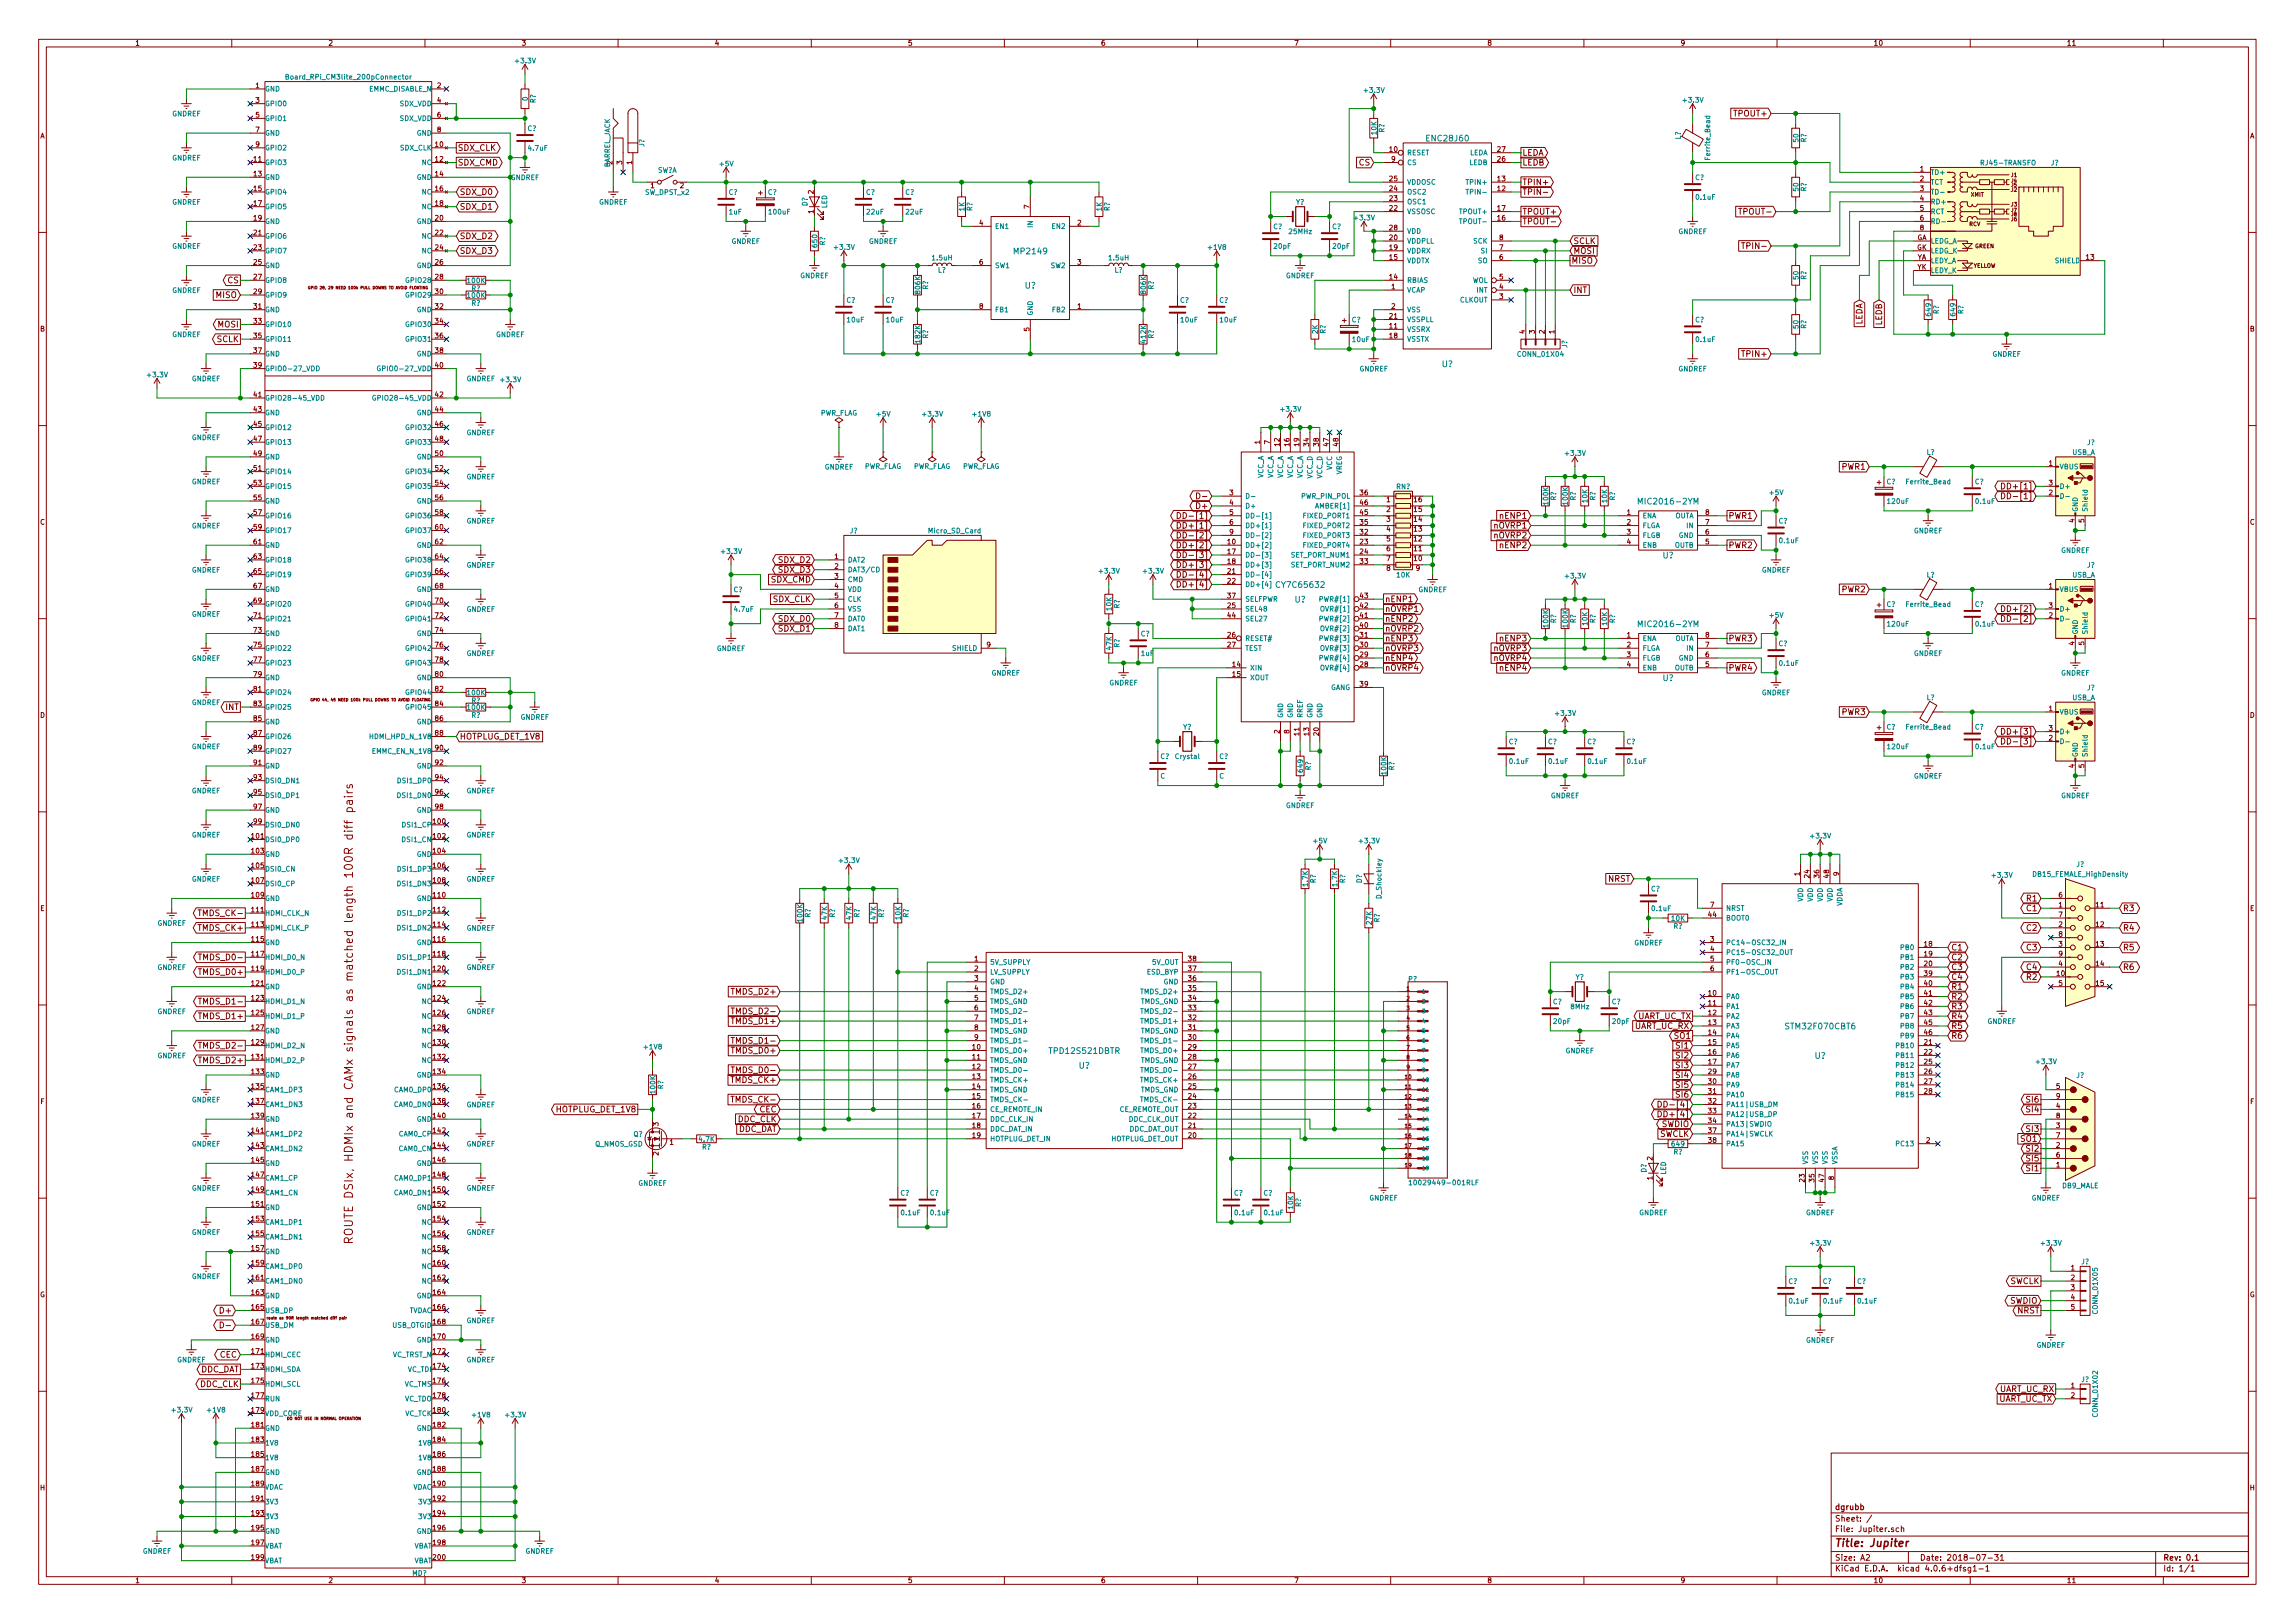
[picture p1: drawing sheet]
<svg xmlns="http://www.w3.org/2000/svg" width="594mm" height="420mm" viewBox="0 0 594 420" stroke-linecap="round" stroke-linejoin="round" font-family="sans-serif">
<defs><g id="words">
<text font-size="3" fill="#840000" x="91.3" y="314.1" transform="rotate(-90 91.3 314.1)">ROUTE DSIx, HDMIx and CAMx signals as matched length 100R diff pairs</text>
<text font-size="2.8" fill="#840000" x="475" y="400.4">Title: Jupiter</text>
<g font-size="2.1" fill="#840000">
<text x="449.1" y="30.1">TPOUT+</text>
<text x="118.5" y="39">SDX_CLK</text>
<text x="394.1" y="40.3">LEDA</text>
<text x="118.5" y="42.8">SDX_CMD</text>
<text x="351.7" y="42.8">CS</text>
<text x="394.1" y="42.8">LEDB</text>
<text x="394.1" y="47.9">TPIN+</text>
<text x="119" y="50.5">SDX_D0</text>
<text x="394.1" y="50.5">TPIN-</text>
<text x="119" y="54.3">SDX_D1</text>
<text x="394.1" y="55.5">TPOUT+</text>
<text x="394.1" y="58.1">TPOUT-</text>
<text x="450.9" y="55.5">TPOUT-</text>
<text x="119" y="61.9">SDX_D2</text>
<text x="119" y="65.7">SDX_D3</text>
<text x="407.3" y="65.7">MOSI</text>
<text x="407.3" y="63.2">SCLK</text>
<text x="452" y="64.4">TPIN-</text>
<text x="406.8" y="68.2">MISO</text>
<text x="55.9" y="77.1">MISO</text>
<text x="58.9" y="73.3">CS</text>
<text x="407.3" y="75.9">INT</text>
<text x="56.1" y="88.6">SCLK</text>
<text x="56.4" y="84.8">MOSI</text>
<text x="482.1" y="84.3" transform="rotate(-90 482.1 84.3)">LEDA</text>
<text x="487.2" y="84.3" transform="rotate(-90 487.2 84.3)">LEDB</text>
<text x="451.5" y="92.4">TPIN+</text>
<text x="476.8" y="121.6">PWR1</text>
<text x="310" y="131.7">D+</text>
<text x="519.2" y="126.7">DD+[1]</text>
<text x="519.8" y="129.2">DD-[1]</text>
<text x="305.9" y="136.8">DD+[1]</text>
<text x="306.4" y="134.3">DD-[1]</text>
<text x="386.8" y="136.8">nOVRP1</text>
<text x="388.5" y="134.3">nENP1</text>
<text x="447.4" y="134.3">PWR1</text>
<text x="305.9" y="141.9">DD+[2]</text>
<text x="306.4" y="139.4">DD-[2]</text>
<text x="386.8" y="139.4">nOVRP2</text>
<text x="388.5" y="141.9">nENP2</text>
<text x="447.4" y="141.9">PWR2</text>
<text x="201.7" y="145.7">SDX_D2</text>
<text x="201.7" y="148.3">SDX_D3</text>
<text x="305.9" y="147">DD+[3]</text>
<text x="306.4" y="149.5">DD-[4]</text>
<text x="306.4" y="144.4">DD-[3]</text>
<text x="199.5" y="150.8">SDX_CMD</text>
<text x="200" y="155.9">SDX_CLK</text>
<text x="305.9" y="152.1">DD+[4]</text>
<text x="358.5" y="155.9">nENP1</text>
<text x="476.8" y="153.3">PWR2</text>
<text x="201.7" y="161">SDX_D0</text>
<text x="358.5" y="158.4">nOVRP1</text>
<text x="358.5" y="161">nENP2</text>
<text x="519.2" y="158.4">DD+[2]</text>
<text x="519.8" y="161">DD-[2]</text>
<text x="201.7" y="163.5">SDX_D1</text>
<text x="358.5" y="163.5">nOVRP2</text>
<text x="358.5" y="166">nENP3</text>
<text x="388.5" y="166">nENP3</text>
<text x="447.4" y="166">PWR3</text>
<text x="358.5" y="168.6">nOVRP3</text>
<text x="358.5" y="171.1">nENP4</text>
<text x="358.5" y="173.7">nOVRP4</text>
<text x="386.8" y="168.6">nOVRP3</text>
<text x="386.8" y="171.1">nOVRP4</text>
<text x="388.5" y="173.7">nENP4</text>
<text x="447.4" y="173.7">PWR4</text>
<text x="58.4" y="183.8">INT</text>
<text x="476.8" y="185.1">PWR3</text>
<text x="119" y="191.4">HOTPLUG_DET_1V8</text>
<text x="519.2" y="190.2">DD+[3]</text>
<text x="519.8" y="192.7">DD-[3]</text>
<text x="416.2" y="228.3">NRST</text>
<text x="524.7" y="233.3">R1</text>
<text x="52.1" y="237.2">TMDS_CK-</text>
<text x="524.7" y="235.9">C1</text>
<text x="549.6" y="235.9">R3</text>
<text x="51.6" y="241">TMDS_CK+</text>
<text x="524.7" y="241">C2</text>
<text x="549.6" y="241">R4</text>
<text x="52.5" y="248.6">TMDS_D0-</text>
<text x="505.1" y="246">C1</text>
<text x="505.1" y="248.6">C2</text>
<text x="505.1" y="251.1">C3</text>
<text x="524.7" y="246">C3</text>
<text x="524.7" y="251.1">C4</text>
<text x="549.6" y="246">R5</text>
<text x="549.6" y="251.1">R6</text>
<text x="51.9" y="252.4">TMDS_D0+</text>
<text x="189.9" y="257.5">TMDS_D2+</text>
<text x="505.1" y="253.7">C4</text>
<text x="505.1" y="256.2">R1</text>
<text x="524.7" y="253.7">R2</text>
<text x="51.9" y="263.8">TMDS_D1+</text>
<text x="52.5" y="260">TMDS_D1-</text>
<text x="190.4" y="262.6">TMDS_D2-</text>
<text x="423.7" y="263.8">UART_UC_TX</text>
<text x="505.1" y="258.7">R2</text>
<text x="505.1" y="261.3">R3</text>
<text x="505.1" y="263.8">R4</text>
<text x="189.9" y="265.1">TMDS_D1+</text>
<text x="423" y="266.4">UART_UC_RX</text>
<text x="433.5" y="268.9">SO1</text>
<text x="505.1" y="266.4">R5</text>
<text x="505.1" y="268.9">R6</text>
<text x="51.9" y="275.3">TMDS_D2+</text>
<text x="52.5" y="271.4">TMDS_D2-</text>
<text x="189.9" y="272.7">TMDS_D0+</text>
<text x="190.4" y="270.2">TMDS_D1-</text>
<text x="434.1" y="271.4">SI1</text>
<text x="434.1" y="274">SI2</text>
<text x="189.5" y="280.3">TMDS_CK+</text>
<text x="190.4" y="277.8">TMDS_D0-</text>
<text x="434.1" y="276.5">SI3</text>
<text x="434.1" y="279.1">SI4</text>
<text x="434.1" y="281.6">SI5</text>
<text x="143.9" y="288">HOTPLUG_DET_1V8</text>
<text x="190" y="285.4">TMDS_CK-</text>
<text x="196.5" y="288">CEC</text>
<text x="430.9" y="286.7">DD-[4]</text>
<text x="434.1" y="284.1">SI6</text>
<text x="524.7" y="288">SI4</text>
<text x="524.7" y="285.4">SI6</text>
<text x="190.9" y="290.5">DDC_CLK</text>
<text x="190.9" y="293">DDC_DAT</text>
<text x="430" y="291.8">SWDIO</text>
<text x="430.3" y="289.2">DD+[4]</text>
<text x="524.7" y="293">SI3</text>
<text x="429.5" y="294.3">SWCLK</text>
<text x="523.2" y="295.6">SO1</text>
<text x="524.7" y="298.1">SI2</text>
<text x="524.7" y="303.2">SI1</text>
<text x="524.7" y="300.7">SI5</text>
<text x="520.1" y="332.4">SWCLK</text>
<text x="57.3" y="340">D+</text>
<text x="520.2" y="337.5">SWDIO</text>
<text x="522.1" y="340">NRST</text>
<text x="56.8" y="351.5">CEC</text>
<text x="51.7" y="355.3">DDC_DAT</text>
<text x="51.7" y="359.1">DDC_CLK</text>
<text x="517.2" y="362.9">UART_UC_TX</text>
<text x="517.4" y="360.3">UART_UC_RX</text>
<text x="475" y="393.9">Sheet: /</text>
<text x="475" y="390.9">dgrubb</text>
<text x="475" y="396.6">File: Jupiter.sch</text>
<text x="475" y="406.8">KiCad E.D.A. kicad 4.0.6+dfsg1-1</text>
<text x="475" y="404">Size: A2</text>
<text x="497" y="404">Date: 2018-07-31</text>
<text x="560" y="404">Rev: 0.1</text>
<text x="560" y="406.8">Id: 1/1</text>
</g>
<g font-size="2.1" fill="#008484">
<text x="369.5" y="36.6">ENC28J60</text>
<text x="262.8" y="65.8">MP2149</text>
<text x="265.3" y="74.7">U?</text>
<text x="373.3" y="95">U?</text>
<text x="425" y="130.6">MIC2016-2YM</text>
<text x="430.4" y="144.5">U?</text>
<text x="330.8" y="152.2">CY7C65632</text>
<text x="335.2" y="156">U?</text>
<text x="425" y="162.3">MIC2016-2YM</text>
<text x="430.4" y="176.3">U?</text>
<text x="462.6" y="266.5">STM32F070CBT6</text>
<text x="272" y="272.8">TPD12S521DBTR</text>
<text x="469.8" y="274.1">U?</text>
<text x="279.3" y="276.6">U?</text>
</g>
<g font-size="1.8" fill="#840000">
<text x="35" y="11.8">1</text>
<text x="85" y="11.8">2</text>
<text x="135" y="11.8">3</text>
<text x="185" y="11.8">4</text>
<text x="235" y="11.8">5</text>
<text x="285" y="11.8">6</text>
<text x="335" y="11.8">7</text>
<text x="385" y="11.8">8</text>
<text x="435" y="11.8">9</text>
<text x="485" y="11.8">10</text>
<text x="535" y="11.8">11</text>
<text x="66.2" y="22.8">1</text>
<text x="113.2" y="22.8">2</text>
<text x="66.2" y="26.6">3</text>
<text x="113.2" y="26.6">4</text>
<text x="10.4" y="35.8">A</text>
<text x="66.2" y="30.4">5</text>
<text x="66.2" y="34.2">7</text>
<text x="113.2" y="30.4">6</text>
<text x="113.2" y="34.2">8</text>
<text x="582.4" y="35.8">A</text>
<text x="65.7" y="41.8">11</text>
<text x="66.2" y="38">9</text>
<text x="112.7" y="38">10</text>
<text x="112.7" y="41.8">12</text>
<text x="359.7" y="39.3">10</text>
<text x="360.2" y="41.8">9</text>
<text x="387.7" y="41.8">26</text>
<text x="387.7" y="39.3">27</text>
<text x="65.7" y="45.6">13</text>
<text x="112.7" y="45.6">14</text>
<text x="161" y="42.6" transform="rotate(-90 161 42.6)">3</text>
<text x="163.6" y="42.6" transform="rotate(-90 163.6 42.6)">1</text>
<text x="359.7" y="46.9">25</text>
<text x="387.7" y="46.9">13</text>
<text x="497" y="44.4">1</text>
<text x="497" y="46.9">2</text>
<text x="65.7" y="49.4">15</text>
<text x="65.7" y="53.3">17</text>
<text x="112.7" y="49.4">16</text>
<text x="112.7" y="53.3">18</text>
<text x="168.4" y="48.7">1</text>
<text x="176" y="48.7">2</text>
<text x="210.6" y="50.2" transform="rotate(-90 210.6 50.2)">2</text>
<text x="266.4" y="54" transform="rotate(-90 266.4 54)">7</text>
<text x="359.7" y="52">23</text>
<text x="359.7" y="49.4">24</text>
<text x="387.7" y="49.4">12</text>
<text x="497" y="49.4">3</text>
<text x="497" y="52">4</text>
<text x="65.7" y="57.1">19</text>
<text x="112.7" y="57.1">20</text>
<text x="210.6" y="55.3" transform="rotate(-90 210.6 55.3)">1</text>
<text x="253.5" y="58.3">4</text>
<text x="278.9" y="58.3">2</text>
<text x="359.7" y="54.5">22</text>
<text x="359.7" y="59.6">28</text>
<text x="387.7" y="57.1">16</text>
<text x="387.7" y="54.5">17</text>
<text x="497" y="54.5">5</text>
<text x="497" y="57.1">6</text>
<text x="497" y="59.6">8</text>
<text x="65.7" y="60.9">21</text>
<text x="65.7" y="64.7">23</text>
<text x="112.7" y="60.9">22</text>
<text x="112.7" y="64.7">24</text>
<text x="359.7" y="62.1">20</text>
<text x="359.7" y="64.7">19</text>
<text x="388.1" y="64.7">7</text>
<text x="388.1" y="62.1">8</text>
<text x="496.2" y="62.1">GA</text>
<text x="496.2" y="64.7">GK</text>
<text x="65.7" y="68.5">25</text>
<text x="112.7" y="68.5">26</text>
<text x="253.5" y="68.5">6</text>
<text x="278.9" y="68.5">3</text>
<text x="359.7" y="67.2">15</text>
<text x="388.1" y="67.2">6</text>
<text x="496.3" y="67.2">YA</text>
<text x="496.3" y="69.8">YK</text>
<text x="540.1" y="67.2">13</text>
<text x="65.7" y="72.3">27</text>
<text x="65.7" y="76.1">29</text>
<text x="112.7" y="76.1">30</text>
<text x="112.7" y="72.3">28</text>
<text x="359.7" y="72.3">14</text>
<text x="360.2" y="74.8">1</text>
<text x="388.1" y="77.4">3</text>
<text x="388.1" y="74.8">4</text>
<text x="388.1" y="72.3">5</text>
<text x="65.7" y="79.9">31</text>
<text x="65.7" y="83.7">33</text>
<text x="112.7" y="79.9">32</text>
<text x="112.7" y="83.7">34</text>
<text x="253.5" y="79.9">8</text>
<text x="278.9" y="79.9">1</text>
<text x="359.7" y="82.5">21</text>
<text x="360.2" y="79.9">2</text>
<text x="10.4" y="85.8">B</text>
<text x="65.7" y="87.5">35</text>
<text x="112.7" y="87.5">36</text>
<text x="266.4" y="85.7" transform="rotate(-90 266.4 85.7)">5</text>
<text x="359.7" y="85">11</text>
<text x="359.7" y="87.5">18</text>
<text x="394.7" y="86.4" transform="rotate(-90 394.7 86.4)">4</text>
<text x="397.3" y="86.4" transform="rotate(-90 397.3 86.4)">3</text>
<text x="399.8" y="86.4" transform="rotate(-90 399.8 86.4)">2</text>
<text x="402.3" y="86.4" transform="rotate(-90 402.3 86.4)">1</text>
<text x="582.4" y="85.8">B</text>
<text x="65.7" y="91.4">37</text>
<text x="65.7" y="95.2">39</text>
<text x="112.7" y="95.2">40</text>
<text x="112.7" y="91.4">38</text>
<text x="65.7" y="102.8">41</text>
<text x="65.7" y="106.6">43</text>
<text x="112.7" y="102.8">42</text>
<text x="112.7" y="106.6">44</text>
<text x="65.7" y="110.4">45</text>
<text x="112.7" y="110.4">46</text>
<text x="65.7" y="114.2">47</text>
<text x="65.7" y="118">49</text>
<text x="112.7" y="118">50</text>
<text x="112.7" y="114.2">48</text>
<text x="326.1" y="115" transform="rotate(-90 326.1 115)">1</text>
<text x="328.7" y="115" transform="rotate(-90 328.7 115)">7</text>
<text x="331.2" y="115.4" transform="rotate(-90 331.2 115.4)">12</text>
<text x="333.8" y="115.4" transform="rotate(-90 333.8 115.4)">16</text>
<text x="336.3" y="115.4" transform="rotate(-90 336.3 115.4)">19</text>
<text x="338.8" y="115.4" transform="rotate(-90 338.8 115.4)">34</text>
<text x="341.4" y="115.4" transform="rotate(-90 341.4 115.4)">38</text>
<text x="343.9" y="115.4" transform="rotate(-90 343.9 115.4)">47</text>
<text x="346.5" y="115.4" transform="rotate(-90 346.5 115.4)">48</text>
<text x="65.7" y="121.8">51</text>
<text x="65.7" y="125.6">53</text>
<text x="112.7" y="121.8">52</text>
<text x="112.7" y="125.6">54</text>
<text x="530.4" y="120.6">1</text>
<text x="530.4" y="125.6">3</text>
<text x="65.7" y="129.5">55</text>
<text x="112.7" y="129.5">56</text>
<text x="318.3" y="128.2">3</text>
<text x="318.3" y="130.7">4</text>
<text x="352.1" y="128.2">36</text>
<text x="352.1" y="130.7">46</text>
<text x="358.9" y="130">1</text>
<text x="366.1" y="130">16</text>
<text x="530.4" y="128.2">2</text>
<text x="10.4" y="135.8">C</text>
<text x="65.7" y="133.3">57</text>
<text x="65.7" y="137.1">59</text>
<text x="112.7" y="137.1">60</text>
<text x="112.7" y="133.3">58</text>
<text x="318.3" y="133.3">5</text>
<text x="318.3" y="135.8">6</text>
<text x="352.1" y="135.8">35</text>
<text x="352.1" y="133.3">45</text>
<text x="358.9" y="132.5">2</text>
<text x="358.9" y="135">3</text>
<text x="358.9" y="137.6">4</text>
<text x="366.1" y="137.6">13</text>
<text x="366.1" y="135">14</text>
<text x="366.1" y="132.5">15</text>
<text x="421.2" y="133.3">1</text>
<text x="421.2" y="135.8">2</text>
<text x="441.5" y="135.8">7</text>
<text x="441.5" y="133.3">8</text>
<text x="537" y="135.3" transform="rotate(-90 537 135.3)">4</text>
<text x="539.5" y="135.3" transform="rotate(-90 539.5 135.3)">5</text>
<text x="582.4" y="135.8">C</text>
<text x="65.7" y="140.9">61</text>
<text x="112.7" y="140.9">62</text>
<text x="317.8" y="140.9">10</text>
<text x="317.8" y="143.4">17</text>
<text x="318.3" y="138.3">9</text>
<text x="352.1" y="138.3">32</text>
<text x="352.1" y="140.9">23</text>
<text x="352.1" y="143.4">24</text>
<text x="358.9" y="140.1">5</text>
<text x="358.9" y="142.7">6</text>
<text x="366.1" y="142.7">11</text>
<text x="366.1" y="140.1">12</text>
<text x="421.2" y="138.3">3</text>
<text x="421.2" y="140.9">4</text>
<text x="441.5" y="140.9">5</text>
<text x="441.5" y="138.3">6</text>
<text x="65.7" y="144.7">63</text>
<text x="65.7" y="148.5">65</text>
<text x="112.7" y="144.7">64</text>
<text x="112.7" y="148.5">66</text>
<text x="216.1" y="144.7">1</text>
<text x="216.1" y="147.2">2</text>
<text x="216.1" y="149.8">3</text>
<text x="317.8" y="148.5">21</text>
<text x="317.8" y="146">18</text>
<text x="352.1" y="146">33</text>
<text x="358.9" y="145.2">7</text>
<text x="358.9" y="147.7">8</text>
<text x="366.1" y="145.2">10</text>
<text x="366.5" y="147.7">9</text>
<text x="65.7" y="152.3">67</text>
<text x="112.7" y="152.3">68</text>
<text x="216.1" y="152.3">4</text>
<text x="216.1" y="154.9">5</text>
<text x="317.8" y="151">22</text>
<text x="317.8" y="154.9">37</text>
<text x="352.1" y="154.9">43</text>
<text x="530.4" y="152.3">1</text>
<text x="65.7" y="159.9">71</text>
<text x="65.7" y="156.1">69</text>
<text x="112.7" y="156.1">70</text>
<text x="112.7" y="159.9">72</text>
<text x="216.1" y="157.4">6</text>
<text x="216.1" y="159.9">7</text>
<text x="317.8" y="159.9">44</text>
<text x="317.8" y="157.4">25</text>
<text x="352.1" y="159.9">41</text>
<text x="352.1" y="157.4">42</text>
<text x="530.4" y="159.9">2</text>
<text x="530.4" y="157.4">3</text>
<text x="65.7" y="163.7">73</text>
<text x="65.7" y="167.6">75</text>
<text x="112.7" y="163.7">74</text>
<text x="112.7" y="167.6">76</text>
<text x="216.1" y="162.5">8</text>
<text x="255.4" y="167.6">9</text>
<text x="317.8" y="165">26</text>
<text x="317.8" y="167.6">27</text>
<text x="352.1" y="167.6">30</text>
<text x="352.1" y="162.5">40</text>
<text x="352.1" y="165">31</text>
<text x="421.2" y="165">1</text>
<text x="421.2" y="167.6">2</text>
<text x="441.5" y="167.6">7</text>
<text x="441.5" y="165">8</text>
<text x="537" y="167" transform="rotate(-90 537 167)">4</text>
<text x="539.5" y="167" transform="rotate(-90 539.5 167)">5</text>
<text x="65.7" y="171.4">77</text>
<text x="112.7" y="171.4">78</text>
<text x="319.1" y="172.6">14</text>
<text x="352.1" y="172.6">28</text>
<text x="352.1" y="170.1">29</text>
<text x="421.2" y="170.1">3</text>
<text x="421.2" y="172.6">4</text>
<text x="441.5" y="172.6">5</text>
<text x="441.5" y="170.1">6</text>
<text x="65.7" y="179">81</text>
<text x="65.7" y="175.2">79</text>
<text x="112.7" y="175.2">80</text>
<text x="112.7" y="179">82</text>
<text x="319.1" y="175.2">15</text>
<text x="352.1" y="177.7">39</text>
<text x="10.4" y="185.8">D</text>
<text x="65.7" y="182.8">83</text>
<text x="112.7" y="182.8">84</text>
<text x="530.4" y="184.1">1</text>
<text x="582.4" y="185.8">D</text>
<text x="65.7" y="186.6">85</text>
<text x="65.7" y="190.4">87</text>
<text x="112.7" y="186.6">86</text>
<text x="112.7" y="190.4">88</text>
<text x="331.2" y="189.9" transform="rotate(-90 331.2 189.9)">2</text>
<text x="333.8" y="189.9" transform="rotate(-90 333.8 189.9)">8</text>
<text x="336.3" y="190.4" transform="rotate(-90 336.3 190.4)">11</text>
<text x="338.8" y="190.4" transform="rotate(-90 338.8 190.4)">13</text>
<text x="341.4" y="190.4" transform="rotate(-90 341.4 190.4)">20</text>
<text x="530.4" y="191.7">2</text>
<text x="530.4" y="189.1">3</text>
<text x="65.7" y="194.2">89</text>
<text x="112.7" y="194.2">90</text>
<text x="65.7" y="198">91</text>
<text x="65.7" y="201.8">93</text>
<text x="112.7" y="198">92</text>
<text x="112.7" y="201.8">94</text>
<text x="537" y="198.8" transform="rotate(-90 537 198.8)">4</text>
<text x="539.5" y="198.8" transform="rotate(-90 539.5 198.8)">5</text>
<text x="65.7" y="205.7">95</text>
<text x="65.7" y="209.5">97</text>
<text x="112.7" y="205.7">96</text>
<text x="112.7" y="209.5">98</text>
<text x="65.7" y="213.3">99</text>
<text x="112.2" y="213.3">100</text>
<text x="65.2" y="217.1">101</text>
<text x="65.2" y="220.9">103</text>
<text x="112.2" y="217.1">102</text>
<text x="112.2" y="220.9">104</text>
<text x="65.2" y="224.7">105</text>
<text x="112.2" y="224.7">106</text>
<text x="465.8" y="226.7" transform="rotate(-90 465.8 226.7)">1</text>
<text x="468.4" y="227.2" transform="rotate(-90 468.4 227.2)">24</text>
<text x="470.9" y="227.2" transform="rotate(-90 470.9 227.2)">36</text>
<text x="473.5" y="227.2" transform="rotate(-90 473.5 227.2)">48</text>
<text x="476" y="226.7" transform="rotate(-90 476 226.7)">9</text>
<text x="65.2" y="228.5">107</text>
<text x="65.2" y="232.3">109</text>
<text x="112.2" y="232.3">110</text>
<text x="112.2" y="228.5">108</text>
<text x="532.9" y="232.3">6</text>
<text x="10.4" y="235.8">E</text>
<text x="65.2" y="236.1">111</text>
<text x="65.2" y="239.9">113</text>
<text x="112.2" y="236.1">112</text>
<text x="112.2" y="239.9">114</text>
<text x="442.3" y="237.4">44</text>
<text x="442.7" y="234.9">7</text>
<text x="532.9" y="234.9">1</text>
<text x="532.9" y="239.9">2</text>
<text x="532.9" y="237.4">7</text>
<text x="542.6" y="234.9">11</text>
<text x="542.6" y="239.9">12</text>
<text x="582.4" y="235.8">E</text>
<text x="65.2" y="243.8">115</text>
<text x="112.2" y="243.8">116</text>
<text x="442.7" y="243.8">3</text>
<text x="498.1" y="245">18</text>
<text x="532.9" y="245">3</text>
<text x="532.9" y="242.5">8</text>
<text x="542.6" y="245">13</text>
<text x="65.2" y="247.6">117</text>
<text x="65.2" y="251.4">119</text>
<text x="112.2" y="251.4">120</text>
<text x="112.2" y="247.6">118</text>
<text x="252.2" y="248.8">1</text>
<text x="252.2" y="251.4">2</text>
<text x="307.6" y="251.4">37</text>
<text x="307.6" y="248.8">38</text>
<text x="442.7" y="246.3">4</text>
<text x="442.7" y="248.8">5</text>
<text x="442.7" y="251.4">6</text>
<text x="498.1" y="250.1">20</text>
<text x="498.1" y="247.6">19</text>
<text x="532.9" y="250.1">4</text>
<text x="532.9" y="247.6">9</text>
<text x="542.6" y="250.1">14</text>
<text x="65.2" y="255.2">121</text>
<text x="112.2" y="255.2">122</text>
<text x="252.2" y="253.9">3</text>
<text x="252.2" y="256.5">4</text>
<text x="307.6" y="256.5">35</text>
<text x="307.6" y="253.9">36</text>
<text x="442.3" y="257.7">10</text>
<text x="498.1" y="255.2">40</text>
<text x="498.1" y="257.7">41</text>
<text x="498.1" y="252.6">39</text>
<text x="532.4" y="252.6">10</text>
<text x="532.9" y="255.2">5</text>
<text x="542.6" y="255.2">15</text>
<text x="65.2" y="259">123</text>
<text x="65.2" y="262.8">125</text>
<text x="112.2" y="259">124</text>
<text x="112.2" y="262.8">126</text>
<text x="252.2" y="259">5</text>
<text x="252.2" y="261.5">6</text>
<text x="307.6" y="261.5">33</text>
<text x="307.6" y="259">34</text>
<text x="442.3" y="260.3">11</text>
<text x="442.3" y="262.8">12</text>
<text x="498.1" y="260.3">42</text>
<text x="498.1" y="262.8">43</text>
<text x="65.2" y="266.6">127</text>
<text x="112.2" y="266.6">128</text>
<text x="252.2" y="264.1">7</text>
<text x="252.2" y="266.6">8</text>
<text x="252.2" y="269.2">9</text>
<text x="307.6" y="269.2">30</text>
<text x="307.6" y="266.6">31</text>
<text x="307.6" y="264.1">32</text>
<text x="442.3" y="265.3">13</text>
<text x="442.3" y="267.9">14</text>
<text x="498.1" y="265.3">45</text>
<text x="498.1" y="267.9">46</text>
<text x="65.2" y="274.2">131</text>
<text x="65.2" y="270.4">129</text>
<text x="112.2" y="270.4">130</text>
<text x="112.2" y="274.2">132</text>
<text x="251.8" y="271.7">10</text>
<text x="251.8" y="274.2">11</text>
<text x="307.6" y="274.2">28</text>
<text x="307.6" y="271.7">29</text>
<text x="442.3" y="270.4">15</text>
<text x="442.3" y="273">16</text>
<text x="442.3" y="275.5">17</text>
<text x="498.1" y="270.4">21</text>
<text x="498.1" y="273">22</text>
<text x="498.1" y="275.5">25</text>
<text x="65.2" y="278">133</text>
<text x="65.2" y="281.9">135</text>
<text x="112.2" y="278">134</text>
<text x="112.2" y="281.9">136</text>
<text x="251.8" y="276.8">12</text>
<text x="251.8" y="279.3">13</text>
<text x="251.8" y="281.9">14</text>
<text x="307.6" y="281.9">25</text>
<text x="307.6" y="279.3">26</text>
<text x="307.6" y="276.8">27</text>
<text x="442.3" y="280.6">30</text>
<text x="442.3" y="278">29</text>
<text x="498.1" y="278">26</text>
<text x="498.1" y="280.6">27</text>
<text x="532.3" y="281.9">5</text>
<text x="10.5" y="285.8">F</text>
<text x="65.2" y="285.7">137</text>
<text x="112.2" y="285.7">138</text>
<text x="251.8" y="284.4">15</text>
<text x="251.8" y="286.9">16</text>
<text x="307.6" y="286.9">23</text>
<text x="307.6" y="284.4">24</text>
<text x="442.3" y="283.1">31</text>
<text x="442.3" y="285.7">32</text>
<text x="498.1" y="283.1">28</text>
<text x="532.3" y="286.9">4</text>
<text x="532.3" y="284.4">9</text>
<text x="582.5" y="285.8">F</text>
<text x="65.2" y="293.3">141</text>
<text x="65.2" y="289.5">139</text>
<text x="112.2" y="289.5">140</text>
<text x="112.2" y="293.3">142</text>
<text x="170.4" y="291.5" transform="rotate(-90 170.4 291.5)">3</text>
<text x="251.8" y="289.5">17</text>
<text x="251.8" y="292">18</text>
<text x="307.6" y="292">21</text>
<text x="307.6" y="289.5">22</text>
<text x="442.3" y="288.2">33</text>
<text x="442.3" y="290.7">34</text>
<text x="442.3" y="293.3">37</text>
<text x="532.3" y="292">3</text>
<text x="532.3" y="289.5">8</text>
<text x="65.2" y="297.1">143</text>
<text x="112.2" y="297.1">144</text>
<text x="170.4" y="299.1" transform="rotate(-90 170.4 299.1)">2</text>
<text x="173.4" y="296.3">1</text>
<text x="251.8" y="294.6">19</text>
<text x="307.6" y="294.6">20</text>
<text x="442.3" y="295.8">38</text>
<text x="498.6" y="295.8">2</text>
<text x="532.3" y="297.1">2</text>
<text x="532.3" y="299.6">6</text>
<text x="532.3" y="294.6">7</text>
<text x="65.2" y="300.9">145</text>
<text x="65.2" y="304.7">147</text>
<text x="112.2" y="300.9">146</text>
<text x="112.2" y="304.7">148</text>
<text x="427.7" y="305.5" transform="rotate(-90 427.7 305.5)">1</text>
<text x="427.7" y="300.4" transform="rotate(-90 427.7 300.4)">2</text>
<text x="467.1" y="305.9" transform="rotate(-90 467.1 305.9)">23</text>
<text x="469.6" y="305.9" transform="rotate(-90 469.6 305.9)">35</text>
<text x="472.2" y="305.9" transform="rotate(-90 472.2 305.9)">47</text>
<text x="474.7" y="305.5" transform="rotate(-90 474.7 305.5)">8</text>
<text x="532.3" y="302.2">1</text>
<text x="65.2" y="308.5">149</text>
<text x="112.2" y="308.5">150</text>
<text x="65.2" y="312.3">151</text>
<text x="65.2" y="316.1">153</text>
<text x="112.2" y="312.3">152</text>
<text x="112.2" y="316.1">154</text>
<text x="65.2" y="320">155</text>
<text x="65.2" y="323.8">157</text>
<text x="112.2" y="320">156</text>
<text x="112.2" y="323.8">158</text>
<text x="65.2" y="327.6">159</text>
<text x="112.2" y="327.6">160</text>
<text x="536.1" y="328.8">1</text>
<text x="10.3" y="335.8">G</text>
<text x="65.2" y="331.4">161</text>
<text x="65.2" y="335.2">163</text>
<text x="112.2" y="331.4">162</text>
<text x="112.2" y="335.2">164</text>
<text x="536.1" y="331.4">2</text>
<text x="536.1" y="333.9">3</text>
<text x="582.3" y="335.8">G</text>
<text x="65.2" y="339">165</text>
<text x="112.2" y="339">166</text>
<text x="536.1" y="336.5">4</text>
<text x="536.1" y="339">5</text>
<text x="65.2" y="342.8">167</text>
<text x="65.2" y="346.6">169</text>
<text x="112.2" y="346.6">170</text>
<text x="112.2" y="342.8">168</text>
<text x="65.2" y="350.4">171</text>
<text x="112.2" y="350.4">172</text>
<text x="65.2" y="354.2">173</text>
<text x="65.2" y="358.1">175</text>
<text x="112.2" y="354.2">174</text>
<text x="112.2" y="358.1">176</text>
<text x="536.1" y="359.3">1</text>
<text x="65.2" y="361.9">177</text>
<text x="65.2" y="365.7">179</text>
<text x="112.2" y="365.7">180</text>
<text x="112.2" y="361.9">178</text>
<text x="536.1" y="361.9">2</text>
<text x="65.2" y="369.5">181</text>
<text x="112.2" y="369.5">182</text>
<text x="65.2" y="373.3">183</text>
<text x="65.2" y="377.1">185</text>
<text x="112.2" y="373.3">184</text>
<text x="112.2" y="377.1">186</text>
<text x="65.2" y="380.9">187</text>
<text x="112.2" y="380.9">188</text>
<text x="10.4" y="385.8">H</text>
<text x="65.2" y="388.5">191</text>
<text x="65.2" y="384.7">189</text>
<text x="112.2" y="384.7">190</text>
<text x="112.2" y="388.5">192</text>
<text x="582.4" y="385.8">H</text>
<text x="65.2" y="392.3">193</text>
<text x="112.2" y="392.3">194</text>
<text x="65.2" y="396.2">195</text>
<text x="65.2" y="400">197</text>
<text x="112.2" y="396.2">196</text>
<text x="112.2" y="400">198</text>
<text x="65.2" y="403.8">199</text>
<text x="112.2" y="403.8">200</text>
<text x="35" y="409.8">1</text>
<text x="85" y="409.8">2</text>
<text x="135" y="409.8">3</text>
<text x="185" y="409.8">4</text>
<text x="235" y="409.8">5</text>
<text x="285" y="409.8">6</text>
<text x="335" y="409.8">7</text>
<text x="385" y="409.8">8</text>
<text x="435" y="409.8">9</text>
<text x="485" y="409.8">10</text>
<text x="535" y="409.8">11</text>
</g>
<g font-size="1.8" fill="#008484">
<text x="133.6" y="16.4">+3.3V</text>
<text x="68.6" y="23.7">GND</text>
<text x="75.1" y="20.6">Board_RPi_CM3lite_200pConnector</text>
<text x="95.3" y="23.7">EMMC_DISABLE_N</text>
<text x="353.3" y="24">+3.3V</text>
<text x="68.6" y="27.5">GPIO0</text>
<text x="103.4" y="27.5">SDX_VDD</text>
<text x="136.6" y="26.1" transform="rotate(-90 136.6 26.1)">0</text>
<text x="138.6" y="26.7" transform="rotate(-90 138.6 26.7)">R?</text>
<text x="435.8" y="26.5">+3.3V</text>
<text x="44.5" y="30.1">GNDREF</text>
<text x="68.6" y="31.3">GPIO1</text>
<text x="68.6" y="35.1">GND</text>
<text x="103.4" y="31.3">SDX_VDD</text>
<text x="107.8" y="35.1">GND</text>
<text x="136.5" y="33.9">C?</text>
<text x="356.3" y="34.8" transform="rotate(-90 356.3 34.8)">10K</text>
<text x="358.3" y="34.3" transform="rotate(-90 358.3 34.3)">R?</text>
<text x="44.5" y="41.5">GNDREF</text>
<text x="68.6" y="38.9">GPIO2</text>
<text x="103.5" y="38.9">SDX_CLK</text>
<text x="136.9" y="39">4.7uF</text>
<text x="166.8" y="38" transform="rotate(-90 166.8 38)">J?</text>
<text x="364.2" y="40.2">RESET</text>
<text x="380.2" y="40.2">LEDA</text>
<text x="435.1" y="36.1" transform="rotate(-90 435.1 36.1)">L?</text>
<text x="442.7" y="41.1" transform="rotate(-90 442.7 41.1)">Ferrite_Bead</text>
<text x="465.5" y="36.7" transform="rotate(-90 465.5 36.7)">50</text>
<text x="467.6" y="36.9" transform="rotate(-90 467.6 36.9)">R?</text>
<text x="68.6" y="42.7">GPIO3</text>
<text x="68.6" y="46.5">GND</text>
<text x="107.8" y="46.5">GND</text>
<text x="109.2" y="42.7">NC</text>
<text x="132.2" y="46.6">GNDREF</text>
<text x="157.9" y="43.6" transform="rotate(-90 157.9 43.6)">BARREL_JACK</text>
<text x="158.5" y="42.6" transform="rotate(-90 158.5 42.6)">2</text>
<text x="170.1" y="44.7">SW?A</text>
<text x="186.4" y="43">+5V</text>
<text x="364.2" y="42.7">CS</text>
<text x="364.2" y="47.8">VDDOSC</text>
<text x="380" y="47.8">TPIN+</text>
<text x="380.2" y="42.7">LEDB</text>
<text x="438.8" y="46.6">C?</text>
<text x="499.8" y="45.3">TD+</text>
<text x="499.8" y="47.8">TCT</text>
<text x="513.1" y="42.8">RJ45-TRANSFO</text>
<text x="530.9" y="42.8">J?</text>
<text x="44.5" y="53">GNDREF</text>
<text x="68.6" y="50.3">GPIO4</text>
<text x="109.2" y="50.3">NC</text>
<text x="155" y="53">GNDREF</text>
<text x="167" y="50.4">SW_DPST_x2</text>
<text x="188.6" y="50.4">C?</text>
<text x="198.8" y="50.4">C?</text>
<text x="209" y="53.4" transform="rotate(-90 209 53.4)">D?</text>
<text x="214.1" y="54" transform="rotate(-90 214.1 54)">LED</text>
<text x="224.2" y="50.4">C?</text>
<text x="234.3" y="50.4">C?</text>
<text x="335.4" y="53">Y?</text>
<text x="364.2" y="52.9">OSC1</text>
<text x="364.2" y="50.3">OSC2</text>
<text x="380.4" y="50.3">TPIN-</text>
<text x="439.1" y="51.7">0.1uF</text>
<text x="465.5" y="49.4" transform="rotate(-90 465.5 49.4)">50</text>
<text x="467.6" y="49.6" transform="rotate(-90 467.6 49.6)">R?</text>
<text x="499.8" y="50.3">TD-</text>
<text x="499.8" y="52.9">RD+</text>
<text x="68.6" y="54.1">GPIO5</text>
<text x="68.6" y="58">GND</text>
<text x="107.8" y="58">GND</text>
<text x="109.2" y="54.1">NC</text>
<text x="188.7" y="55.5">1uF</text>
<text x="199.2" y="55.5">100uF</text>
<text x="224.4" y="55.5">22uF</text>
<text x="234.6" y="55.5">22uF</text>
<text x="249.6" y="54.6" transform="rotate(-90 249.6 54.6)">1K</text>
<text x="251.7" y="54.7" transform="rotate(-90 251.7 54.7)">R?</text>
<text x="257.6" y="59.2">EN1</text>
<text x="267.3" y="58.8" transform="rotate(-90 267.3 58.8)">IN</text>
<text x="272.4" y="59.2">EN2</text>
<text x="285.2" y="54.6" transform="rotate(-90 285.2 54.6)">1K</text>
<text x="287.2" y="54.7" transform="rotate(-90 287.2 54.7)">R?</text>
<text x="329.6" y="59.3">C?</text>
<text x="344.8" y="59.3">C?</text>
<text x="350.7" y="57">+3.3V</text>
<text x="364.2" y="55.4">VSSOSC</text>
<text x="378" y="55.4">TPOUT+</text>
<text x="378.5" y="58">TPOUT-</text>
<text x="499.8" y="55.4">RCT</text>
<text x="499.8" y="58">RD-</text>
<text x="44.5" y="64.4">GNDREF</text>
<text x="68.6" y="61.8">GPIO6</text>
<text x="68.6" y="65.6">GPIO7</text>
<text x="109.2" y="61.8">NC</text>
<text x="109.2" y="65.6">NC</text>
<text x="189.3" y="63.1">GNDREF</text>
<text x="211.5" y="63.9" transform="rotate(-90 211.5 63.9)">650</text>
<text x="213.6" y="63.5" transform="rotate(-90 213.6 63.5)">R?</text>
<text x="216.1" y="64.6">+3.3V</text>
<text x="224.9" y="63.1">GNDREF</text>
<text x="312.9" y="64.6">+1V8</text>
<text x="329.8" y="64.4">20pF</text>
<text x="333.8" y="60.6">25MHz</text>
<text x="345.1" y="64.4">20pF</text>
<text x="364.2" y="63">VDDPLL</text>
<text x="364.2" y="60.5">VDD</text>
<text x="364.2" y="65.6">VDDRX</text>
<text x="381.3" y="63">SCK</text>
<text x="383.4" y="65.6">SI</text>
<text x="434.4" y="60.6">GNDREF</text>
<text x="499.8" y="63">LEDG_A</text>
<text x="499.8" y="65.6">LEDG_K</text>
<text x="68.6" y="69.4">GND</text>
<text x="107.8" y="69.4">GND</text>
<text x="241.4" y="67.4">1.5uH</text>
<text x="242.7" y="70.6">L?</text>
<text x="257.6" y="69.4">SW1</text>
<text x="272" y="69.4">SW2</text>
<text x="287.1" y="67.4">1.5uH</text>
<text x="288.5" y="70.6">L?</text>
<text x="364.2" y="68.1">VDDTX</text>
<text x="382.5" y="68.1">SO</text>
<text x="499.8" y="68.1">LEDY_A</text>
<text x="499.8" y="70.7">LEDY_K</text>
<text x="532" y="68.1">SHIELD</text>
<text x="44.5" y="75.8">GNDREF</text>
<text x="68.6" y="73.2">GPIO8</text>
<text x="68.6" y="77">GPIO9</text>
<text x="105.3" y="77">GPIO29</text>
<text x="105.3" y="73.2">GPIO28</text>
<text x="121.1" y="73.3">100K</text>
<text x="121.1" y="77.1">100K</text>
<text x="122" y="75.3">R?</text>
<text x="207.1" y="72">GNDREF</text>
<text x="238.2" y="75.9" transform="rotate(-90 238.2 75.9)">806K</text>
<text x="240.2" y="75" transform="rotate(-90 240.2 75)">R?</text>
<text x="296.6" y="75.9" transform="rotate(-90 296.6 75.9)">806K</text>
<text x="298.7" y="75" transform="rotate(-90 298.7 75)">R?</text>
<text x="332.8" y="72">GNDREF</text>
<text x="364.2" y="75.7">VCAP</text>
<text x="364.2" y="73.2">RBIAS</text>
<text x="380.9" y="73.2">WOL</text>
<text x="382.2" y="75.7">INT</text>
<text x="465.5" y="72.3" transform="rotate(-90 465.5 72.3)">50</text>
<text x="467.6" y="72.4" transform="rotate(-90 467.6 72.4)">R?</text>
<text x="68.6" y="80.8">GND</text>
<text x="107.8" y="80.8">GND</text>
<text x="122" y="79.1">R?</text>
<text x="219.1" y="78.4">C?</text>
<text x="219.4" y="83.4">10uF</text>
<text x="229.2" y="78.4">C?</text>
<text x="229.5" y="83.4">10uF</text>
<text x="257.6" y="80.8">FB1</text>
<text x="267.3" y="81.7" transform="rotate(-90 267.3 81.7)">GND</text>
<text x="272.5" y="80.8">FB2</text>
<text x="305.4" y="78.4">C?</text>
<text x="305.7" y="83.4">10uF</text>
<text x="315.6" y="78.4">C?</text>
<text x="315.9" y="83.4">10uF</text>
<text x="349.9" y="83.4">C?</text>
<text x="364.2" y="80.8">VSS</text>
<text x="364.2" y="83.4">VSSPLL</text>
<text x="377.7" y="78.3">CLKOUT</text>
<text x="438.8" y="83.4">C?</text>
<text x="499.8" y="81.7" transform="rotate(-90 499.8 81.7)">649</text>
<text x="501.9" y="81.3" transform="rotate(-90 501.9 81.3)">R?</text>
<text x="506.2" y="81.7" transform="rotate(-90 506.2 81.7)">649</text>
<text x="508.2" y="81.3" transform="rotate(-90 508.2 81.3)">R?</text>
<text x="44.5" y="87.2">GNDREF</text>
<text x="68.6" y="84.6">GPIO10</text>
<text x="68.6" y="88.4">GPIO11</text>
<text x="105.3" y="84.6">GPIO30</text>
<text x="105.3" y="88.4">GPIO31</text>
<text x="128.3" y="87.2">GNDREF</text>
<text x="238.2" y="88.6" transform="rotate(-90 238.2 88.6)">182K</text>
<text x="240.2" y="87.7" transform="rotate(-90 240.2 87.7)">R?</text>
<text x="296.6" y="88.6" transform="rotate(-90 296.6 88.6)">412K</text>
<text x="298.7" y="87.7" transform="rotate(-90 298.7 87.7)">R?</text>
<text x="341.1" y="86.4" transform="rotate(-90 341.1 86.4)">2K</text>
<text x="343.1" y="86.4" transform="rotate(-90 343.1 86.4)">R?</text>
<text x="350.2" y="88.5">10uF</text>
<text x="364.2" y="85.9">VSSRX</text>
<text x="364.2" y="88.4">VSSTX</text>
<text x="439.1" y="88.5">0.1uF</text>
<text x="465.5" y="85" transform="rotate(-90 465.5 85)">50</text>
<text x="467.6" y="85.1" transform="rotate(-90 467.6 85.1)">R?</text>
<text x="68.6" y="92.2">GND</text>
<text x="107.8" y="92.2">GND</text>
<text x="393.1" y="92.3">CONN_01X04</text>
<text x="405.7" y="90.1" transform="rotate(-90 405.7 90.1)">J?</text>
<text x="515.7" y="92.3">GNDREF</text>
<text x="38.3" y="97.7">+3.3V</text>
<text x="49.6" y="98.7">GNDREF</text>
<text x="68.6" y="96.1">GPIO0-27_VDD</text>
<text x="99.1" y="96.1">GPIO0-27_VDD</text>
<text x="120.7" y="98.7">GNDREF</text>
<text x="129.7" y="98.9">+3.3V</text>
<text x="351.9" y="96.1">GNDREF</text>
<text x="434.4" y="96.1">GNDREF</text>
<text x="68.6" y="103.7">GPIO28-45_VDD</text>
<text x="68.6" y="107.5">GND</text>
<text x="98.1" y="103.7">GPIO28-45_VDD</text>
<text x="107.8" y="107.5">GND</text>
<text x="212.2" y="107.6">PWR_FLAG</text>
<text x="227" y="107.8">+5V</text>
<text x="239" y="107.8">+3.3V</text>
<text x="251.9" y="107.8">+1V8</text>
<text x="331.7" y="106.5">+3.3V</text>
<text x="49.6" y="113.9">GNDREF</text>
<text x="68.6" y="111.3">GPIO12</text>
<text x="105.3" y="111.3">GPIO32</text>
<text x="120.7" y="112.6">GNDREF</text>
<text x="68.6" y="115.1">GPIO13</text>
<text x="68.6" y="118.9">GND</text>
<text x="105.3" y="115.1">GPIO33</text>
<text x="107.8" y="118.9">GND</text>
<text x="405.3" y="118">+3.3V</text>
<text x="498.7" y="117.7">L?</text>
<text x="536.3" y="117.7">USB_A</text>
<text x="540.2" y="115.2">J?</text>
<text x="49.6" y="125.3">GNDREF</text>
<text x="68.6" y="122.7">GPIO14</text>
<text x="105.3" y="122.7">GPIO34</text>
<text x="120.7" y="124.1">GNDREF</text>
<text x="213.4" y="121.5">GNDREF</text>
<text x="223.6" y="121.4">PWR_FLAG</text>
<text x="236.3" y="121.4">PWR_FLAG</text>
<text x="249" y="121.4">PWR_FLAG</text>
<text x="327" y="124" transform="rotate(-90 327 124)">VCC_A</text>
<text x="329.6" y="124" transform="rotate(-90 329.6 124)">VCC_A</text>
<text x="332.1" y="124" transform="rotate(-90 332.1 124)">VCC_A</text>
<text x="334.6" y="124" transform="rotate(-90 334.6 124)">VCC_A</text>
<text x="337.2" y="124" transform="rotate(-90 337.2 124)">VCC_A</text>
<text x="339.7" y="124" transform="rotate(-90 339.7 124)">VCC_D</text>
<text x="342.3" y="124" transform="rotate(-90 342.3 124)">VCC_D</text>
<text x="344.8" y="121.8" transform="rotate(-90 344.8 121.8)">VCC</text>
<text x="347.3" y="123" transform="rotate(-90 347.3 123)">VREG</text>
<text x="488.3" y="125.3">C?</text>
<text x="493.7" y="125.3">Ferrite_Bead</text>
<text x="511.2" y="125.3">C?</text>
<text x="533.1" y="121.5">VBUS</text>
<text x="68.6" y="126.5">GPIO15</text>
<text x="68.6" y="130.3">GND</text>
<text x="105.3" y="126.5">GPIO35</text>
<text x="107.8" y="130.3">GND</text>
<text x="322.3" y="131.6">D+</text>
<text x="336.8" y="129.1">PWR_PIN_POL</text>
<text x="340.9" y="131.6">AMBER[1]</text>
<text x="361.4" y="126.6">RN?</text>
<text x="400.8" y="130.5" transform="rotate(-90 400.8 130.5)">100K</text>
<text x="402.8" y="129.6" transform="rotate(-90 402.8 129.6)">R?</text>
<text x="405.8" y="130.5" transform="rotate(-90 405.8 130.5)">100K</text>
<text x="407.9" y="129.6" transform="rotate(-90 407.9 129.6)">R?</text>
<text x="410.9" y="130.1" transform="rotate(-90 410.9 130.1)">10K</text>
<text x="413" y="129.6" transform="rotate(-90 413 129.6)">R?</text>
<text x="416" y="130.1" transform="rotate(-90 416 130.1)">10K</text>
<text x="418" y="129.6" transform="rotate(-90 418 129.6)">R?</text>
<text x="458.1" y="128.1">+5V</text>
<text x="488.7" y="130.4">120uF</text>
<text x="511.5" y="130.4">0.1uF</text>
<text x="533.1" y="126.5">D+</text>
<text x="49.6" y="136.8">GNDREF</text>
<text x="68.6" y="134.2">GPIO16</text>
<text x="68.6" y="138">GPIO17</text>
<text x="105.3" y="138">GPIO37</text>
<text x="105.3" y="134.2">GPIO36</text>
<text x="120.7" y="135.5">GNDREF</text>
<text x="322.3" y="134.2">DD-[1]</text>
<text x="322.3" y="136.7">DD+[1]</text>
<text x="337.4" y="136.7">FIXED_PORT2</text>
<text x="337.4" y="134.2">FIXED_PORT1</text>
<text x="425.2" y="134.2">ENA</text>
<text x="425.2" y="136.7">FLGA</text>
<text x="433.4" y="134.2">OUTA</text>
<text x="436.6" y="136.7">IN</text>
<text x="460.4" y="135.5">C?</text>
<text x="537.8" y="132.5" transform="rotate(-90 537.8 132.5)">GND</text>
<text x="540.4" y="132.5" transform="rotate(-90 540.4 132.5)">Shield</text>
<text x="68.6" y="141.8">GND</text>
<text x="107.8" y="141.8">GND</text>
<text x="186.9" y="143.4">+3.3V</text>
<text x="220" y="138">J?</text>
<text x="240.5" y="138">Micro_SD_Card</text>
<text x="322.3" y="139.2">DD-[2]</text>
<text x="322.3" y="141.8">DD+[2]</text>
<text x="337.4" y="139.2">FIXED_PORT3</text>
<text x="337.4" y="141.8">FIXED_PORT4</text>
<text x="425.2" y="139.2">FLGB</text>
<text x="425.2" y="141.8">ENB</text>
<text x="433.4" y="141.8">OUTB</text>
<text x="434.5" y="139.2">GND</text>
<text x="460.7" y="140.6">0.1uF</text>
<text x="495.4" y="138">GNDREF</text>
<text x="533.5" y="143.1">GNDREF</text>
<text x="49.6" y="148.2">GNDREF</text>
<text x="68.6" y="145.6">GPIO18</text>
<text x="68.6" y="149.4">GPIO19</text>
<text x="105.3" y="145.6">GPIO38</text>
<text x="105.3" y="149.4">GPIO39</text>
<text x="120.7" y="146.9">GNDREF</text>
<text x="219.5" y="145.6">DAT2</text>
<text x="219.5" y="148.1">DAT3/CD</text>
<text x="284.7" y="148.5">+3.3V</text>
<text x="296.1" y="148.5">+3.3V</text>
<text x="322.3" y="149.4">DD-[4]</text>
<text x="322.3" y="144.3">DD-[3]</text>
<text x="322.3" y="146.9">DD+[3]</text>
<text x="334.2" y="146.9">SET_PORT_NUM2</text>
<text x="334.2" y="144.3">SET_PORT_NUM1</text>
<text x="361.6" y="149.5">10K</text>
<text x="405.3" y="149.7">+3.3V</text>
<text x="456" y="148.2">GNDREF</text>
<text x="498.7" y="149.5">L?</text>
<text x="536.3" y="149.5">USB_A</text>
<text x="540.2" y="146.9">J?</text>
<text x="68.6" y="153.2">GND</text>
<text x="107.8" y="153.2">GND</text>
<text x="189.9" y="153.3">C?</text>
<text x="219.5" y="150.7">CMD</text>
<text x="219.5" y="153.2">VDD</text>
<text x="219.5" y="155.7">CLK</text>
<text x="322.3" y="151.9">DD+[4]</text>
<text x="322.3" y="155.7">SELFPWR</text>
<text x="342.2" y="155.7">PWR#[1]</text>
<text x="367.1" y="153.3">GNDREF</text>
<text x="533.1" y="153.2">VBUS</text>
<text x="49.6" y="159.6">GNDREF</text>
<text x="68.6" y="160.8">GPIO21</text>
<text x="68.6" y="157">GPIO20</text>
<text x="105.3" y="157">GPIO40</text>
<text x="105.3" y="160.8">GPIO41</text>
<text x="120.7" y="158.4">GNDREF</text>
<text x="190.2" y="158.4">4.7uF</text>
<text x="219.5" y="158.3">VSS</text>
<text x="219.5" y="160.8">DAT0</text>
<text x="287.7" y="158" transform="rotate(-90 287.7 158)">10K</text>
<text x="289.8" y="157.5" transform="rotate(-90 289.8 157.5)">R?</text>
<text x="322.3" y="160.8">SEL27</text>
<text x="322.3" y="158.3">SEL48</text>
<text x="342.2" y="160.8">PWR#[2]</text>
<text x="342.5" y="158.3">OVR#[1]</text>
<text x="402.8" y="161.3" transform="rotate(-90 402.8 161.3)">R?</text>
<text x="407.9" y="161.3" transform="rotate(-90 407.9 161.3)">R?</text>
<text x="410.9" y="161.8" transform="rotate(-90 410.9 161.8)">10K</text>
<text x="413" y="161.3" transform="rotate(-90 413 161.3)">R?</text>
<text x="416" y="161.8" transform="rotate(-90 416 161.8)">10K</text>
<text x="418" y="161.3" transform="rotate(-90 418 161.3)">R?</text>
<text x="458.1" y="159.9">+5V</text>
<text x="488.3" y="157.1">C?</text>
<text x="493.7" y="157.1">Ferrite_Bead</text>
<text x="511.2" y="157.1">C?</text>
<text x="533.1" y="158.3">D+</text>
<text x="68.6" y="164.6">GND</text>
<text x="107.8" y="164.6">GND</text>
<text x="219.5" y="163.4">DAT1</text>
<text x="289.8" y="167.7" transform="rotate(-90 289.8 167.7)">R?</text>
<text x="295.3" y="164.7">C?</text>
<text x="322.3" y="165.9">RESET#</text>
<text x="342.2" y="165.9">PWR#[3]</text>
<text x="342.5" y="163.4">OVR#[2]</text>
<text x="400.8" y="162.3" transform="rotate(-90 400.8 162.3)">100K</text>
<text x="405.8" y="162.3" transform="rotate(-90 405.8 162.3)">100K</text>
<text x="425.2" y="165.9">ENA</text>
<text x="433.4" y="165.9">OUTA</text>
<text x="460.4" y="167.3">C?</text>
<text x="488.7" y="162.2">120uF</text>
<text x="511.5" y="162.2">0.1uF</text>
<text x="537.8" y="164.3" transform="rotate(-90 537.8 164.3)">GND</text>
<text x="540.4" y="164.3" transform="rotate(-90 540.4 164.3)">Shield</text>
<text x="49.6" y="171.1">GNDREF</text>
<text x="68.6" y="168.4">GPIO22</text>
<text x="68.6" y="172.3">GPIO23</text>
<text x="105.3" y="168.4">GPIO42</text>
<text x="105.3" y="172.3">GPIO43</text>
<text x="120.7" y="169.8">GNDREF</text>
<text x="185.5" y="168.5">GNDREF</text>
<text x="246.5" y="168.4">SHIELD</text>
<text x="287.7" y="168.2" transform="rotate(-90 287.7 168.2)">47K</text>
<text x="295.4" y="169.8">1uF</text>
<text x="322.3" y="168.4">TEST</text>
<text x="323.6" y="173.5">XIN</text>
<text x="342.2" y="171">PWR#[4]</text>
<text x="342.5" y="168.4">OVR#[3]</text>
<text x="342.5" y="173.5">OVR#[4]</text>
<text x="425.2" y="168.4">FLGA</text>
<text x="425.2" y="171">FLGB</text>
<text x="425.2" y="173.5">ENB</text>
<text x="433.4" y="173.5">OUTB</text>
<text x="434.5" y="171">GND</text>
<text x="436.6" y="168.4">IN</text>
<text x="460.7" y="172.3">0.1uF</text>
<text x="495.4" y="169.8">GNDREF</text>
<text x="68.6" y="179.9">GPIO24</text>
<text x="68.6" y="176.1">GND</text>
<text x="105.3" y="179.9">GPIO44</text>
<text x="107.8" y="176.1">GND</text>
<text x="121.1" y="180">100K</text>
<text x="256.6" y="174.9">GNDREF</text>
<text x="287.1" y="177.4">GNDREF</text>
<text x="323.6" y="176.1">XOUT</text>
<text x="344.2" y="178.6">GANG</text>
<text x="456" y="180">GNDREF</text>
<text x="533.5" y="174.9">GNDREF</text>
<text x="540.2" y="178.7">J?</text>
<text x="49.6" y="182.5">GNDREF</text>
<text x="68.6" y="183.7">GPIO25</text>
<text x="105.3" y="183.7">GPIO45</text>
<text x="121.1" y="183.8">100K</text>
<text x="122" y="182">R?</text>
<text x="122" y="185.8">R?</text>
<text x="332.1" y="185.8" transform="rotate(-90 332.1 185.8)">GND</text>
<text x="334.6" y="185.8" transform="rotate(-90 334.6 185.8)">GND</text>
<text x="337.2" y="185.8" transform="rotate(-90 337.2 185.8)">RREF</text>
<text x="339.7" y="185.8" transform="rotate(-90 339.7 185.8)">GND</text>
<text x="342.3" y="185.8" transform="rotate(-90 342.3 185.8)">GND</text>
<text x="402.8" y="185.3">+3.3V</text>
<text x="498.7" y="181.2">L?</text>
<text x="533.1" y="185">VBUS</text>
<text x="536.3" y="181.2">USB_A</text>
<text x="68.6" y="187.5">GND</text>
<text x="68.6" y="191.3">GPIO26</text>
<text x="96.1" y="191.3">HDMI_HPD_N_1V8</text>
<text x="107.8" y="187.5">GND</text>
<text x="134.7" y="186.3">GNDREF</text>
<text x="306.2" y="188.8">Y?</text>
<text x="488.3" y="188.8">C?</text>
<text x="493.7" y="188.8">Ferrite_Bead</text>
<text x="511.2" y="188.8">C?</text>
<text x="533.1" y="190">D+</text>
<text x="49.6" y="193.9">GNDREF</text>
<text x="68.6" y="195.1">GPIO27</text>
<text x="96.5" y="195.1">EMMC_EN_N_1V8</text>
<text x="300.4" y="196.5">C?</text>
<text x="304.3" y="196.5">Crystal</text>
<text x="315.6" y="196.5">C?</text>
<text x="390.5" y="192.7">C?</text>
<text x="390.9" y="197.7">0.1uF</text>
<text x="400.7" y="192.7">C?</text>
<text x="401" y="197.7">0.1uF</text>
<text x="410.8" y="192.7">C?</text>
<text x="411.2" y="197.7">0.1uF</text>
<text x="421" y="192.7">C?</text>
<text x="421.3" y="197.7">0.1uF</text>
<text x="488.7" y="193.9">120uF</text>
<text x="511.5" y="193.9">0.1uF</text>
<text x="537.8" y="196" transform="rotate(-90 537.8 196)">GND</text>
<text x="540.4" y="196" transform="rotate(-90 540.4 196)">Shield</text>
<text x="68.6" y="198.9">GND</text>
<text x="68.6" y="202.7">DSI0_DN1</text>
<text x="103.4" y="202.7">DSI1_DP0</text>
<text x="107.8" y="198.9">GND</text>
<text x="300.4" y="201.5">C</text>
<text x="315.6" y="201.5">C</text>
<text x="337.3" y="199.8" transform="rotate(-90 337.3 199.8)">649</text>
<text x="339.3" y="199.4" transform="rotate(-90 339.3 199.4)">R?</text>
<text x="358.9" y="200.4" transform="rotate(-90 358.9 200.4)">100K</text>
<text x="360.9" y="199.4" transform="rotate(-90 360.9 199.4)">R?</text>
<text x="495.4" y="201.5">GNDREF</text>
<text x="49.6" y="205.4">GNDREF</text>
<text x="68.6" y="206.5">DSI0_DP1</text>
<text x="103.3" y="206.5">DSI1_DN0</text>
<text x="120.7" y="205.4">GNDREF</text>
<text x="332.8" y="209.2">GNDREF</text>
<text x="401.4" y="206.6">GNDREF</text>
<text x="533.5" y="206.6">GNDREF</text>
<text x="68.6" y="210.4">GND</text>
<text x="68.6" y="214.2">DSI0_DN0</text>
<text x="104.4" y="214.2">DSI1_CP</text>
<text x="107.8" y="210.4">GND</text>
<text x="49.6" y="216.8">GNDREF</text>
<text x="68.6" y="218">DSI0_DP0</text>
<text x="68.6" y="221.8">GND</text>
<text x="104.3" y="218">DSI1_CN</text>
<text x="107.8" y="221.8">GND</text>
<text x="120.7" y="216.8">GNDREF</text>
<text x="340" y="218.3">+5V</text>
<text x="352" y="218.3">+3.3V</text>
<text x="468.8" y="217">+3.3V</text>
<text x="68.6" y="225.6">DSI0_CN</text>
<text x="103.4" y="225.6">DSI1_DP3</text>
<text x="217.4" y="223.4">+3.3V</text>
<text x="515.8" y="227.2">+3.3V</text>
<text x="526.4" y="226.9">DB15_FEMALE_HighDensity</text>
<text x="537.5" y="224.4">J?</text>
<text x="49.6" y="228.2">GNDREF</text>
<text x="68.6" y="229.4">DSI0_CP</text>
<text x="68.6" y="233.2">GND</text>
<text x="103.3" y="229.4">DSI1_DN3</text>
<text x="107.8" y="233.2">GND</text>
<text x="120.7" y="228.2">GNDREF</text>
<text x="338.5" y="229.4" transform="rotate(-90 338.5 229.4)">1.7K</text>
<text x="340.6" y="228.6" transform="rotate(-90 340.6 228.6)">R?</text>
<text x="346.2" y="229.4" transform="rotate(-90 346.2 229.4)">1.7K</text>
<text x="348.2" y="228.6" transform="rotate(-90 348.2 228.6)">R?</text>
<text x="352.5" y="228.6" transform="rotate(-90 352.5 228.6)">D?</text>
<text x="357.6" y="232.5" transform="rotate(-90 357.6 232.5)">D_Shockley</text>
<text x="427.4" y="230.8">C?</text>
<text x="466.7" y="233.5" transform="rotate(-90 466.7 233.5)">VDD</text>
<text x="469.3" y="233.5" transform="rotate(-90 469.3 233.5)">VDD</text>
<text x="471.8" y="233.5" transform="rotate(-90 471.8 233.5)">VDD</text>
<text x="474.3" y="233.5" transform="rotate(-90 474.3 233.5)">VDD</text>
<text x="40.7" y="239.6">GNDREF</text>
<text x="68.6" y="237">HDMI_CLK_N</text>
<text x="103.4" y="237">DSI1_DP2</text>
<text x="207.7" y="238.5" transform="rotate(-90 207.7 238.5)">100K</text>
<text x="209.8" y="237.5" transform="rotate(-90 209.8 237.5)">R?</text>
<text x="214.1" y="238" transform="rotate(-90 214.1 238)">47K</text>
<text x="216.1" y="237.5" transform="rotate(-90 216.1 237.5)">R?</text>
<text x="220.4" y="238" transform="rotate(-90 220.4 238)">47K</text>
<text x="222.5" y="237.5" transform="rotate(-90 222.5 237.5)">R?</text>
<text x="226.8" y="238" transform="rotate(-90 226.8 238)">47K</text>
<text x="228.8" y="237.5" transform="rotate(-90 228.8 237.5)">R?</text>
<text x="233.1" y="238" transform="rotate(-90 233.1 238)">10K</text>
<text x="235.2" y="237.5" transform="rotate(-90 235.2 237.5)">R?</text>
<text x="355" y="239.3" transform="rotate(-90 355 239.3)">27K</text>
<text x="357.1" y="238.8" transform="rotate(-90 357.1 238.8)">R?</text>
<text x="427.7" y="235.8">0.1uF</text>
<text x="432.7" y="238.4">10K</text>
<text x="446.8" y="235.8">NRST</text>
<text x="446.8" y="238.3">BOOT0</text>
<text x="476.9" y="234.8" transform="rotate(-90 476.9 234.8)">VDDA</text>
<text x="68.6" y="240.8">HDMI_CLK_P</text>
<text x="68.6" y="244.6">GND</text>
<text x="103.3" y="240.8">DSI1_DN2</text>
<text x="107.8" y="244.6">GND</text>
<text x="120.7" y="240.9">GNDREF</text>
<text x="423" y="244.7">GNDREF</text>
<text x="433.2" y="240.4">R?</text>
<text x="446.8" y="244.6">PC14-OSC32_IN</text>
<text x="492.1" y="245.9">PB0</text>
<text x="40.7" y="251.1">GNDREF</text>
<text x="68.6" y="248.5">HDMI_D0_N</text>
<text x="103.4" y="248.5">DSI1_DP1</text>
<text x="120.7" y="251.1">GNDREF</text>
<text x="256.3" y="249.7">5V_SUPPLY</text>
<text x="298.2" y="249.7">5V_OUT</text>
<text x="446.8" y="247.2">PC15-OSC32_OUT</text>
<text x="446.8" y="249.7">PF0-OSC_IN</text>
<text x="492.1" y="251">PB2</text>
<text x="492.1" y="248.5">PB1</text>
<text x="68.6" y="256.1">GND</text>
<text x="68.6" y="252.3">HDMI_D0_P</text>
<text x="103.3" y="252.3">DSI1_DN1</text>
<text x="107.8" y="256.1">GND</text>
<text x="256.3" y="252.3">LV_SUPPLY</text>
<text x="256.3" y="254.8">GND</text>
<text x="256.3" y="257.3">TMDS_D2+</text>
<text x="295.8" y="257.3">TMDS_D2+</text>
<text x="296.8" y="252.3">ESD_BYP</text>
<text x="301.1" y="254.8">GND</text>
<text x="364.5" y="254.1">P?</text>
<text x="407.8" y="253.6">Y?</text>
<text x="446.8" y="252.3">PF1-OSC_OUT</text>
<text x="492.1" y="256.1">PB4</text>
<text x="492.1" y="253.5">PB3</text>
<text x="40.7" y="262.5">GNDREF</text>
<text x="68.6" y="259.9">HDMI_D1_N</text>
<text x="68.6" y="263.7">HDMI_D1_P</text>
<text x="109.2" y="259.9">NC</text>
<text x="109.2" y="263.7">NC</text>
<text x="120.7" y="262.5">GNDREF</text>
<text x="256.3" y="259.9">TMDS_GND</text>
<text x="256.3" y="262.4">TMDS_D2-</text>
<text x="295.1" y="259.9">TMDS_GND</text>
<text x="296.2" y="262.4">TMDS_D2-</text>
<text x="402" y="260">C?</text>
<text x="406.6" y="261.2">8MHz</text>
<text x="417.2" y="260">C?</text>
<text x="446.8" y="258.6">PA0</text>
<text x="446.8" y="261.2">PA1</text>
<text x="446.8" y="263.7">PA2</text>
<text x="492.1" y="258.6">PB5</text>
<text x="492.1" y="261.2">PB6</text>
<text x="492.1" y="263.7">PB7</text>
<text x="68.6" y="267.5">GND</text>
<text x="109.2" y="267.5">NC</text>
<text x="256.3" y="265">TMDS_D1+</text>
<text x="256.3" y="267.5">TMDS_GND</text>
<text x="295.1" y="267.5">TMDS_GND</text>
<text x="295.8" y="265">TMDS_D1+</text>
<text x="402.2" y="265">20pF</text>
<text x="417.5" y="265">20pF</text>
<text x="446.8" y="266.2">PA3</text>
<text x="446.8" y="268.8">PA4</text>
<text x="492.1" y="266.2">PB8</text>
<text x="492.1" y="268.8">PB9</text>
<text x="514.4" y="265">GNDREF</text>
<text x="40.7" y="273.9">GNDREF</text>
<text x="68.6" y="275.1">HDMI_D2_P</text>
<text x="68.6" y="271.3">HDMI_D2_N</text>
<text x="109.2" y="271.3">NC</text>
<text x="109.2" y="275.1">NC</text>
<text x="166.8" y="271.6">+1V8</text>
<text x="256.3" y="270">TMDS_D1-</text>
<text x="256.3" y="272.6">TMDS_D0+</text>
<text x="256.3" y="275.1">TMDS_GND</text>
<text x="295.1" y="275.1">TMDS_GND</text>
<text x="295.8" y="272.6">TMDS_D0+</text>
<text x="296.2" y="270">TMDS_D1-</text>
<text x="405.2" y="272.7">GNDREF</text>
<text x="446.8" y="271.3">PA5</text>
<text x="446.8" y="273.9">PA6</text>
<text x="491.1" y="271.3">PB10</text>
<text x="491.1" y="273.9">PB11</text>
<text x="527.3" y="275.5">+3.3V</text>
<text x="68.6" y="278.9">GND</text>
<text x="107.8" y="278.9">GND</text>
<text x="171.7" y="282" transform="rotate(-90 171.7 282)">R?</text>
<text x="256.3" y="277.7">TMDS_D0-</text>
<text x="256.3" y="280.2">TMDS_CK+</text>
<text x="295.5" y="280.2">TMDS_CK+</text>
<text x="296.2" y="277.7">TMDS_D0-</text>
<text x="446.8" y="281.5">PA9</text>
<text x="446.8" y="276.4">PA7</text>
<text x="446.8" y="278.9">PA8</text>
<text x="491.1" y="276.4">PB12</text>
<text x="491.1" y="278.9">PB13</text>
<text x="491.1" y="281.5">PB14</text>
<text x="537.5" y="279">J?</text>
<text x="49.6" y="285.4">GNDREF</text>
<text x="68.6" y="282.7">CAM1_DP3</text>
<text x="68.6" y="286.6">CAM1_DN3</text>
<text x="102.2" y="286.6">CAM0_DN0</text>
<text x="102.3" y="282.7">CAM0_DP0</text>
<text x="120.7" y="286.6">GNDREF</text>
<text x="169.6" y="282.9" transform="rotate(-90 169.6 282.9)">100K</text>
<text x="256.3" y="282.7">TMDS_GND</text>
<text x="256.3" y="285.3">TMDS_CK-</text>
<text x="256.3" y="287.8">CE_REMOTE_IN</text>
<text x="289.3" y="287.8">CE_REMOTE_OUT</text>
<text x="295.1" y="282.7">TMDS_GND</text>
<text x="295.9" y="285.3">TMDS_CK-</text>
<text x="446.8" y="284">PA10</text>
<text x="446.8" y="286.6">PA11|USB_DM</text>
<text x="491.1" y="284">PB15</text>
<text x="68.6" y="290.4">GND</text>
<text x="107.8" y="290.4">GND</text>
<text x="256.3" y="290.4">DDC_CLK_IN</text>
<text x="256.3" y="292.9">DDC_DAT_IN</text>
<text x="291.9" y="292.9">DDC_DAT_OUT</text>
<text x="291.9" y="290.4">DDC_CLK_OUT</text>
<text x="446.8" y="289.1">PA12|USB_DP</text>
<text x="446.8" y="291.6">PA13|SWDIO</text>
<text x="49.6" y="296.8">GNDREF</text>
<text x="68.6" y="294.2">CAM1_DP2</text>
<text x="68.6" y="298">CAM1_DN2</text>
<text x="103.2" y="298">CAM0_CN</text>
<text x="103.3" y="294.2">CAM0_CP</text>
<text x="120.7" y="296.8">GNDREF</text>
<text x="154" y="296.8">Q_NMOS_GSD</text>
<text x="163.9" y="294.3">Q?</text>
<text x="181" y="295.5">4.7K</text>
<text x="181.7" y="297.6">R?</text>
<text x="256.3" y="295.4">HOTPLUG_DET_IN</text>
<text x="287.2" y="295.4">HOTPLUG_DET_OUT</text>
<text x="432.9" y="296.8">649</text>
<text x="433.2" y="298.8">R?</text>
<text x="446.8" y="294.2">PA14|SWCLK</text>
<text x="446.8" y="296.7">PA15</text>
<text x="491.1" y="296.7">PC13</text>
<text x="68.6" y="301.8">GND</text>
<text x="68.6" y="305.6">CAM1_CP</text>
<text x="102.3" y="305.6">CAM0_DP1</text>
<text x="107.8" y="301.8">GND</text>
<text x="426.2" y="303.6" transform="rotate(-90 426.2 303.6)">D?</text>
<text x="431.2" y="304.2" transform="rotate(-90 431.2 304.2)">LED</text>
<text x="468" y="301.4" transform="rotate(-90 468 301.4)">VSS</text>
<text x="470.5" y="301.4" transform="rotate(-90 470.5 301.4)">VSS</text>
<text x="473.1" y="301.4" transform="rotate(-90 473.1 301.4)">VSS</text>
<text x="475.6" y="301.4" transform="rotate(-90 475.6 301.4)">VSSA</text>
<text x="49.6" y="308.2">GNDREF</text>
<text x="68.6" y="309.4">CAM1_CN</text>
<text x="102.2" y="309.4">CAM0_DN1</text>
<text x="120.7" y="308.2">GNDREF</text>
<text x="165.2" y="307">GNDREF</text>
<text x="233" y="309.5">C?</text>
<text x="240.7" y="309.5">C?</text>
<text x="319.4" y="309.5">C?</text>
<text x="327" y="309.5">C?</text>
<text x="354.4" y="310.8">GNDREF</text>
<text x="366.2" y="306.8">10029449-001RLF</text>
<text x="525.9" y="310.8">GNDREF</text>
<text x="533.7" y="307.6">DB9_MALE</text>
<text x="68.6" y="313.2">GND</text>
<text x="68.6" y="317">CAM1_DP1</text>
<text x="107.8" y="313.2">GND</text>
<text x="109.2" y="317">NC</text>
<text x="233.4" y="314.6">0.1uF</text>
<text x="241" y="314.6">0.1uF</text>
<text x="319.7" y="314.6">0.1uF</text>
<text x="327.4" y="314.6">0.1uF</text>
<text x="334.7" y="312.9" transform="rotate(-90 334.7 312.9)">10K</text>
<text x="336.8" y="312.5" transform="rotate(-90 336.8 312.5)">R?</text>
<text x="424.3" y="314.6">GNDREF</text>
<text x="467.4" y="314.6">GNDREF</text>
<text x="49.6" y="319.7">GNDREF</text>
<text x="68.6" y="320.8">CAM1_DN1</text>
<text x="109.2" y="320.8">NC</text>
<text x="120.7" y="319.7">GNDREF</text>
<text x="468.8" y="322.4">+3.3V</text>
<text x="528.5" y="322.4">+3.3V</text>
<text x="68.6" y="324.7">GND</text>
<text x="68.6" y="328.5">CAM1_DP0</text>
<text x="109.2" y="328.5">NC</text>
<text x="109.2" y="324.7">NC</text>
<text x="538.7" y="327.3">J?</text>
<text x="49.6" y="331.1">GNDREF</text>
<text x="68.6" y="332.3">CAM1_DN0</text>
<text x="109.2" y="332.3">NC</text>
<text x="462.9" y="332.4">C?</text>
<text x="471.8" y="332.4">C?</text>
<text x="480.7" y="332.4">C?</text>
<text x="68.6" y="336.1">GND</text>
<text x="68.6" y="339.9">USB_DP</text>
<text x="105.6" y="339.9">TVDAC</text>
<text x="107.8" y="336.1">GND</text>
<text x="463.2" y="337.4">0.1uF</text>
<text x="472.1" y="337.4">0.1uF</text>
<text x="481" y="337.4">0.1uF</text>
<text x="543" y="339.8" transform="rotate(-90 543 339.8)">CONN_01X05</text>
<text x="68.6" y="343.7">USB_DM</text>
<text x="68.6" y="347.5">GND</text>
<text x="101.4" y="343.7">USB_OTGID</text>
<text x="107.8" y="347.5">GND</text>
<text x="120.7" y="342.5">GNDREF</text>
<text x="467.4" y="347.6">GNDREF</text>
<text x="45.8" y="352.7">GNDREF</text>
<text x="68.6" y="351.3">HDMI_CEC</text>
<text x="101.4" y="351.3">VC_TRST_N</text>
<text x="120.7" y="352.7">GNDREF</text>
<text x="527.1" y="348.9">GNDREF</text>
<text x="68.6" y="355.1">HDMI_SDA</text>
<text x="68.6" y="358.9">HDMI_SCL</text>
<text x="104.6" y="358.9">VC_TMS</text>
<text x="105.4" y="355.1">VC_TDI</text>
<text x="538.7" y="357.8">J?</text>
<text x="44.7" y="365.6">+3.3V</text>
<text x="53.8" y="365.6">+1V8</text>
<text x="68.6" y="362.8">RUN</text>
<text x="104.6" y="362.8">VC_TDO</text>
<text x="68.6" y="370.4">GND</text>
<text x="68.6" y="366.6">VDD_CORE</text>
<text x="104.6" y="366.6">VC_TCK</text>
<text x="107.8" y="370.4">GND</text>
<text x="122.4" y="366.9">+1V8</text>
<text x="131" y="366.9">+3.3V</text>
<text x="543" y="366.5" transform="rotate(-90 543 366.5)">CONN_01X02</text>
<text x="68.6" y="374.2">1V8</text>
<text x="68.6" y="378">1V8</text>
<text x="108.6" y="374.2">1V8</text>
<text x="108.6" y="378">1V8</text>
<text x="68.6" y="381.8">GND</text>
<text x="107.8" y="381.8">GND</text>
<text x="68.6" y="389.4">3V3</text>
<text x="68.6" y="385.6">VDAC</text>
<text x="106.7" y="385.6">VDAC</text>
<text x="108.6" y="389.4">3V3</text>
<text x="68.6" y="393.2">3V3</text>
<text x="108.6" y="393.2">3V3</text>
<text x="68.6" y="397">GND</text>
<text x="68.6" y="400.9">VBAT</text>
<text x="106.9" y="400.9">VBAT</text>
<text x="107.8" y="397">GND</text>
<text x="36.9" y="402.2">GNDREF</text>
<text x="68.6" y="404.7">VBAT</text>
<text x="106.7" y="407.9">MD?</text>
<text x="106.9" y="404.7">VBAT</text>
<text x="136" y="402.2">GNDREF</text>
</g>
<g font-size="1.4" fill="#840000">
<text x="520.5" y="45.8">J1</text>
<text x="510.1" y="50.9">XMIT</text>
<text x="520.5" y="49.6">J2</text>
<text x="520.5" y="53.4">J3</text>
<text x="509.7" y="58.5">RCV</text>
<text x="520.5" y="57.2">J6</text>
<text x="511.2" y="64.2">GREEN</text>
<text x="510.7" y="69.3">YELLOW</text>
<text x="364.1" y="256.5">1</text>
<text x="364.1" y="259">2</text>
<text x="364.1" y="261.5">3</text>
<text x="364.1" y="264.1">4</text>
<text x="364.1" y="266.6">5</text>
<text x="364.1" y="269.2">6</text>
<text x="364.1" y="271.7">7</text>
<text x="364.1" y="274.2">8</text>
<text x="363.7" y="279.3">10</text>
<text x="363.7" y="281.9">11</text>
<text x="364.1" y="276.8">9</text>
<text x="363.7" y="284.4">12</text>
<text x="363.7" y="286.9">13</text>
<text x="363.7" y="289.5">14</text>
<text x="363.7" y="292">15</text>
<text x="363.7" y="294.6">16</text>
<text x="363.7" y="297.1">17</text>
<text x="363.7" y="299.6">18</text>
<text x="363.7" y="302.2">19</text>
</g>
<g font-size="1.4" fill="#008484">
<text x="368" y="257.2">1</text>
<text x="368" y="259.8">2</text>
<text x="368" y="262.3">3</text>
<text x="368" y="264.8">4</text>
<text x="368" y="267.4">5</text>
<text x="368" y="269.9">6</text>
<text x="368" y="272.5">7</text>
<text x="368" y="275">8</text>
<text x="368" y="277.5">9</text>
<text x="368" y="280.1">10</text>
<text x="368" y="282.6">11</text>
<text x="368" y="285.2">12</text>
<text x="368" y="287.7">13</text>
<text x="368" y="290.2">14</text>
<text x="368" y="292.8">15</text>
<text x="368" y="295.3">16</text>
<text x="368" y="297.9">17</text>
<text x="368" y="300.4">18</text>
<text x="368" y="302.9">19</text>
</g>
<g font-size="1.2" fill="#840000">
<text x="520.6" y="47.2">J4</text>
<text x="520.6" y="48.3">J5</text>
<text x="520.6" y="54.8">J7</text>
<text x="520.6" y="55.9">J8</text>
</g>
<g font-size="1" fill="#840000">
<text x="81.1" y="74.8">GPIO 28, 29 NEED 100k PULL DOWNS TO AVOID FLOATING</text>
<text x="81.7" y="181.5">GPIO 44, 45 NEED 100k PULL DOWNS TO AVOID FLOATING</text>
<text x="70.7" y="341.5">route as 90R length matched diff pair</text>
<text x="74.7" y="367.6">DO NOT USE IN NORMAL OPERATION</text>
</g>
</g></defs>
<g fill="none" stroke="#840000" stroke-width=".26">
<path d="M10 10.2h574v400h-574zM12 12.2h570v396h-570zM60 10.2v2M110 10.2v2M135.9 16.7v2.5M135.9 16.7l-.8 1.2M135.9 16.7l.8 1.2M160 10.2v2M210 10.2v2M260 10.2v2M310 10.2v2M360 10.2v2"/>
<path d="M410 10.2v2M460 10.2v2M510 10.2v2M560 10.2v2M47 26.8h2.5M47 38.3h2.5M47.6 27.5h1.3M47.6 38.9h1.3M48.1 39.5h.3M48.1 28.1h.3M48.3 25.6v1.2M48.3 37v1.3"/>
<path d="M64.8 23h3.8M64.8 26.8h3.8M64.8 30.6h3.8M64.8 34.5h3.8M64.8 38.3h3.8M68.6 21.1h43.2v384.8h-43.2zM111.8 23h3.8M111.8 26.8h3.8M111.8 30.6h3.8M111.8 34.5h3.8M111.8 38.3h3.8M115.3 26.5l.6 .6"/>
<path d="M115.3 30.3l.6 .7M115.3 38l.6 .6M115.9 26.5l-.6 .6M115.9 30.3l-.6 .7M115.9 38l-.6 .6M118.1 36.9h10.6l.8 1.4-.8 1.3h-10.6zM134.9 23h2v5.1h-2zM135.9 21.8v1.2M135.9 28.1v1.3M135.9 31.9v2.8M135.9 36.7v2.8M158.7 35.7h2.6v8.9"/>
<path d="M158.7 28.1v2.5l1.3 1.3-1.3 1.3v11.4M162.6 37h2.5v2.5h-2.5zM162.6 37v-7.6a1.27 1.27 0 0 1 1.2-1.3 1.27 1.27 0 0 1 1.3 1.3v7.6M163.8 39.5v5.1M354.6 30.6h2v5.1h-2zM355.6 24.3v2.5M355.6 29.4v1.2M355.6 35.7v1.3M355.6 24.3l-.8 1.3M355.6 24.3l.8 1.3M358.1 39.5h3.8M363.2 37h22.9v53.3h-22.9z"/>
<path d="M386.1 39.5h5.1M393.7 38.2h6.2l.7 1.3-.7 1.4h-6.2zM436.4 33.5l4.5 2.5-1.1 1.9-4.4-2.6zM438.1 26.8v2.6M438.1 31.9v2.6M438.1 36.9v2.6M438.1 26.8l-.7 1.3M438.1 26.8l.8 1.3M448 28h9.7l.8 1.4-.8 1.4h-9.7zM463.8 33.2h2v5.1h-2zM464.8 31.9v1.3M464.8 38.3v1.2"/>
<path d="M47 49.7h2.5M47.6 50.3h1.3M48.1 51h.3M48.3 48.4v1.3M48.3 59.9v1.2M64.8 57.3h3.8M64.8 42.1h3.8M64.8 45.9h3.8M64.8 49.7h3.8M64.8 53.5h3.8M111.8 57.3h3.8M111.8 42.1h3.8"/>
<path d="M111.8 45.9h3.8M111.8 49.7h3.8M111.8 53.5h3.8M115.3 41.8l.6 .6M115.3 49.4l.6 .6M115.3 53.2l.6 .6M115.9 41.8l-.6 .6M115.9 49.4l-.6 .6M115.9 53.2l-.6 .6M118.1 40.7h11.1l.8 1.4-.8 1.4h-11.1zM118.9 48.3h9.3l.7 1.4-.7 1.4h-9.3l-.8-1.4zM118.9 52.1h9.3l.7 1.4-.7 1.4h-9.3l-.8-1.4z"/>
<path d="M118.9 59.8h9.3l.7 1.3-.7 1.4h-9.3l-.8-1.4zM134.6 43.3h2.6M135.3 44h1.2M135.8 44.6h.2M135.9 42.1v1.2M157.5 49.7h2.5M158.1 50.3h1.3M158.6 51h.3M158.7 48.4v1.3M167.6 47.2h2.6M174.2 45.4l-3 1.5M175.3 47.2h2.5"/>
<path d="M188 43.3v2.6M188 48.4v2.8M188 53.3v2.7M188 43.3l-.8 1.3M188 43.3l.7 1.3M191.8 59.9h2.5M193 58.6v1.3M195.8 51.2v.5zM195.8 51.7h4.6zM195.8 51.2h4.6zM196.3 50h1.1M196.8 49.4v1.1"/>
<path d="M198.1 48.4v2.8M198.1 53.3v2.7M200.4 51.2v.5zM209.5 51h2.6l-1.3 2.5zM209.5 53.5h2.6M209.8 59.9h2v5h-2zM210.8 48.4v7.6M210.8 58.6v1.3M211.6 55.3l1.5 1.5v-.8v.8h-.8M211.6 54l1.5 1.5v-.7v.7h-.8M223.5 48.4v2.8M223.5 53.3v2.7"/>
<path d="M227.3 59.9h2.6M228.6 58.6v1.3M233.7 48.4v2.8M233.7 53.3v2.7M247.9 51h2v5h-2zM248.9 49.7v1.3M248.9 56v1.3M251.5 58.6h5M256.5 56h20.4v26.7h-20.4zM266.7 51v5M276.9 58.6h5M283.5 51h2v5h-2z"/>
<path d="M284.5 49.7v1.3M284.5 56v1.3M328.9 57.3v2.8M332.7 56h1.9M338.5 56h1.9M344.2 57.3v2.8M351.1 40.7h3.7l.8 1.4-.8 1.4h-3.7zM353.1 57.3l-.8 1.3M353.1 57.3v2.6M353.1 57.3l.7 1.3M358.1 42.1h3.8M358.1 49.7h5.1"/>
<path d="M358.1 54.8h5.1M358.1 47.2h5.1M358.1 52.2h5.1M358.1 59.9h5.1M386.1 57.3h5.1M386.1 42.1h5.1M386.1 49.7h5.1M386.1 54.8h5.1M386.1 47.2h5.1M393.7 40.7h6.4l.8 1.4-.8 1.4h-6.4zM393.7 45.8h7.6l.8 1.4-.8 1.3h-7.6zM393.7 48.3h7.6l.8 1.4-.8 1.4h-7.6z"/>
<path d="M393.7 53.4h9.7l.7 1.4-.7 1.4h-9.7zM393.7 55.9h9.7l.7 1.4-.7 1.4h-9.7zM399.5 49.8h1.2M401.5 57.4h1.2M436.9 57.3h2.5M437.5 58h1.3M438 58.6h.3M438.1 44.6v2.8M438.1 49.4v2.8M438.1 56v1.3M449.3 53.4h9.7l.7 1.4-.7 1.4h-9.7zM450 53.9h.9"/>
<path d="M463.8 45.9h2v5.1h-2zM464.8 44.6v1.3M464.8 51v1.2M495.3 57.3h4.4M495.3 49.7h4.4M495.3 54.8h4.4M495.3 47.2h4.4M495.3 52.2h4.4M495.3 59.9h4.4M495.3 44.6h4.4M499.7 43.3h38.8v28h-38.8zM504.8 52.2h-.6l1.5 .1 .4 .5-.2 .5-.4 .2 .5 .3 .1 .6-.6 .4"/>
<path d="M504.8 44.6h-.6h1.5l.4 .6-.2 .5-.4 .2 .5 .3 .1 .6-.6 .4M504.8 54.8h-.6h1.3M504.8 47.2h-.6h1.3M505.5 54.8l.4 .2 .2 .3-.2 .6-.4 .1 .5 .4 .1 .5-.5 .4h-1.4h.6M505.5 47.2l.5 .3v.6l-.5 .3 .5 .3 .1 .6-.5 .4h-1.4h.6M508 54.8l-.5 .2-.1 .3 .1 .6 .5 .1-.5 .2-.1 .4v.4l.5 .3h1.4v-.8l.5-.5 .6 .2 .1 .5 .2-.5 .4-.2 .5 .2 .2 .5h8.3M508 47.2l-.5 .1-.1 .4 .1 .6 .5 .1-.5 .2-.1 .4v.4l.5 .3h1.4v-.9l.5-.4 .6 .2 .1 .5 .2-.5 .4-.2 .5 .2 .2 .5h8.3M508 54.8h4.4M508 47.2h4.4M512.4 54.1h2.6v1.3h-2.6zM512.4 46.5h2.6v1.3h-2.6zM514.3 58h2.6"/>
<path d="M514.3 57.3h2.6M515 54.8h1.3M515 47.2h1.3M515.6 47.2v10.1M515.6 58v1.9h-15.9h6.4M516.3 54.1h2.5v1.3h-2.5zM516.3 46.5h2.5v1.3h-2.5zM518.8 54.8h.6M518.8 47.2h.6M520.1 54.1h-.7v1.3h.7M520.1 46.5h-.7v1.3h.7M520.1 52.9h-8.3l-.2 .4-.3 .2-.6-.2-.2-.4-.1 .4-.6 .2-.5-.3v-1h-1.4l-.4 .3-.1 .5 .1 .3 .5 .2-.5 .2-.1 .5 .1 .4 .5 .2"/>
<path d="M520.1 45.3h-8.3l-.2 .4-.3 .2-.6-.2-.2-.4-.1 .4-.6 .2-.5-.4v-.9h-1.4l-.4 .3-.1 .5 .1 .3 .5 .2-.5 .2-.1 .5 .1 .4 .5 .2M522.6 48.4h11.4v10.2h-2.5v1.3h-1.3v1.2h-3.8v-1.2h-1.3v-1.3h-2.5zM523.9 48.4v1.3M525.1 48.4v1.3M526.4 48.4v1.3M527.7 48.4v1.3M529 48.4v1.3M530.2 48.4v1.3M531.5 48.4v1.3M532.8 48.4v1.3M10 60.2h2M47 61.1h2.5"/>
<path d="M47 72.6h2.5M47.6 61.8h1.3M47.6 73.2h1.3M48.1 62.4h.3M48.1 73.8h.3M48.3 71.3v1.3M55.2 75h6.3l.7 1.4-.7 1.3h-6.3zM58.5 71.2h3.7v2.7h-3.7l-.7-1.3zM64.8 76.4h3.8M64.8 61.1h3.8M64.8 64.9h3.8M64.8 68.7h3.8"/>
<path d="M64.8 72.6h3.8M80.2 74.1a.33 .33 0 0 0-.4 .4 .33 .33 0 0 0 .5 .2l-.2-.2M80.6 74.5l.3-.1v-.2l-.3-.1v.7M110 74.1v.7l-.4-.7v.7M110.6 74.1a.33 .33 0 0 0-.4 .4 .33 .33 0 0 0 .5 .2l-.2-.2M111.8 76.4h3.8M111.8 61.1h3.8M111.8 64.9h3.8M111.8 68.7h3.8M111.8 72.6h3.8M115.3 60.8l.6 .6M115.3 64.6l.6 .6"/>
<path d="M115.9 60.8l-.6 .6M115.9 64.6l-.6 .6M118.9 63.6h9.3l.7 1.3-.7 1.4h-9.3l-.8-1.4zM119.4 76.4h1.2M119.4 72.6h1.2M120.6 71.5h5.1v2.1h-5.1zM120.6 75.4h5.1v2h-5.1zM125.7 76.4h1.3M125.7 72.6h1.3M192.4 60.5h1.3M192.9 61.1h.3M209.5 68.7h2.6"/>
<path d="M210.2 69.4h1.3M210.7 70h.2M210.8 64.9v1.3M210.8 67.5v1.2M218.4 64.9v2.6M218.4 76.4v2.8M218.4 64.9l-.7 1.3M218.4 64.9l.8 1.3M228 60.5h1.2M228.5 61.1h.2M228.6 76.4v2.8M236.5 71.3h2v5.1h-2z"/>
<path d="M237.5 70v1.3M237.5 76.4v1.2M240 68.7h1.3l.2-.4 .3-.2 .6 .2 .2 .4 .1-.4 .4-.2 .6 .2 .1 .4 .2-.4 .4-.2 .5 .2 .2 .4 .2-.4 .3-.2 .6 .2 .2 .4h1.2M251.5 68.7h5M276.9 68.7h5M285.7 68.7h1.3l.2-.4 .4-.2 .5 .2 .2 .4 .2-.4 .3-.2 .6 .2 .2 .4 .1-.4 .4-.2 .6 .2 .1 .4 .2-.4 .4-.2 .5 .2 .2 .4h1.3M294.9 71.3h2v5.1h-2zM295.9 70v1.3M295.9 76.4v1.2M304.8 76.4v2.8M315 64.9v2.6M315 76.4v2.8"/>
<path d="M315 64.9l-.8 1.3M315 64.9l.7 1.3M328.9 62.1v2.8M335.3 68.7h2.5M335.9 69.4h1.3M336.4 70h.3M336.5 67.5v1.2M344.2 62.1v2.8M358.1 64.9h5.1M358.1 72.6h5.1M358.1 75.1h5.1M358.1 67.5h5.1"/>
<path d="M358.1 62.4h5.1M386.1 64.9h5.1M386.1 77.6h5.1M386.1 67.5h5.1M386.1 62.4h5.1M387.3 72.6h3.9M387.3 75.1h3.9M406.4 66.1h6.3l.7 1.4-.7 1.4h-6.3zM407.2 63.6h6.2v2.7h-6.2l-.8-1.4zM407.2 61h6.4v2.8h-6.4l-.8-1.4zM407.2 73.7h4.2v2.8h-4.2l-.8-1.4zM450.1 62.3h7.6l.8 1.4-.8 1.3h-7.6z"/>
<path d="M450.8 62.8h.9M451.2 62.8v1.6M463.8 68.7h2v5.1h-2zM464.8 67.5v1.2M464.8 73.8v1.3M480 78.4l1.3-.8 1.4 .8v6.2h-2.7zM485 78.4l1.4-.8 1.4 .8v6.4h-2.8zM495.3 64.9h4.4M495.3 67.5h4.4M495.3 62.4h4.4M495.3 70h4.4M498.1 77.6h2v5.1h-2z"/>
<path d="M499.1 76.4v1.2M504.4 77.6h2.1v5.1h-2.1zM505.5 76.4v1.2M506.7 67.5h2.6v.6M506.7 62.4h2.6v.6M508 69.4h2.5M508 64.3h2.5M508 63h2.5l-1.2 1.3zM508 68.1h2.5l-1.2 1.3zM509.3 64.3v.6h-2.6M509.3 69.4v.6h-2.6M538.5 67.5h5.1"/>
<path d="M582 60.2h2M40.6 98l-.7 1.2M40.6 98v2.5M40.6 98l.8 1.2M47 84h2.5M47.6 84.6h1.3M48.1 85.3h.3M48.3 82.7v1.3M52.1 95.4h2.5M52.7 96.1h1.3M53.2 96.7h.3M53.3 94.1v1.3"/>
<path d="M55.8 86.4h6.4v2.8h-6.4l-.8-1.4zM56 82.6h6.2v2.8h-6.2l-.8-1.4zM64.8 95.4h3.8M64.8 80.2h3.8M64.8 84h3.8M64.8 87.8h3.8M64.8 91.6h3.8M68.6 97.3h43.2M111.8 95.4h3.8M111.8 80.2h3.8M111.8 84h3.8M111.8 87.8h3.8"/>
<path d="M111.8 91.6h3.8M123.2 95.4h2.5M123.8 96.1h1.3M124.3 96.7h.3M124.5 94.1v1.3M130.8 84h2.5M131.4 84.6h1.3M132 85.3h.2M132.1 82.7v1.3M132.1 99.2v2.6M132.1 99.2l-.8 1.3M132.1 99.2l.7 1.3"/>
<path d="M218.4 81.2v2.8M228.6 81.2v2.8M236.5 84h2v5.1h-2zM237.5 82.7v1.3M237.5 89.1v1.2M251.5 80.2h5M266.7 82.7v5.1M276.9 80.2h5M294.9 84h2v5.1h-2zM295.9 82.7v1.3M295.9 89.1v1.2M304.8 81.2v2.8"/>
<path d="M315 81.2v2.8M339.3 82.7h2.1v5.1h-2.1zM340.4 81.4v1.3M340.4 87.8v1.3M347 84.2v.6zM347 84.8h4.5zM347 84.2h4.5zM347.5 83h1M348 82.5v1M349.2 81.4v2.8M349.2 86.3v2.8M351.5 84.2v.6z"/>
<path d="M354.3 92.9h2.6M355 93.5h1.2M355.5 94.1h.2M355.6 91.6v1.3M358.1 80.2h5.1M358.1 87.8h5.1M358.1 85.3h5.1M358.1 82.7h5.1M393.7 87.8h10.2v2.5h-10.2zM394.8 87.8h.3v1.5h-.3zM395 84v3.8M397.4 87.8h.2v1.5h-.2z"/>
<path d="M397.5 84v3.8M399.9 87.8h.3v1.5h-.3zM400 84v3.8M402.5 87.8h.2v1.5h-.2zM402.6 84v3.8M436.9 92.9h2.5M437.5 93.5h1.3M438 94.1h.3M438.1 81.4v2.8M438.1 86.3v2.8M438.1 91.6v1.3M450.1 90.2h7.6l.8 1.4-.8 1.4h-7.6z"/>
<path d="M463.8 81.4h2v5.1h-2zM464.8 80.2v1.2M464.8 86.5v1.3M499.1 82.7v1.3M505.5 82.7v1.3M518.2 89.1h2.5M518.8 89.7h1.3M519.3 90.3h.3M519.4 87.8v1.3M10 110.2h2M52.1 110.7h2.5M52.7 111.3h1.3"/>
<path d="M53.2 111.9h.3M53.3 109.4v1.3M64.8 118.3h3.8M64.8 103h3.8M64.8 106.8h3.8M64.8 110.7h3.8M64.8 114.5h3.8M68.6 101.1h43.2M111.8 118.3h3.8M111.8 103h3.8M111.8 106.8h3.8M111.8 110.7h3.8"/>
<path d="M111.8 114.5h3.8M123.2 109.4h2.5M123.8 110h1.3M124.3 110.7h.3M124.5 108.1v1.3M124.5 119.5v1.3M215.9 118.3h2.5M216.5 118.9h1.3M217 119.5h.3M217.2 110.7h.1M217.2 109.4l1-.6-1-.7-1 .7 1 .6v1.3M217.2 117v1.3"/>
<path d="M228.6 117h.1M228.6 117v1.3l1 .6-1 .6-1-.6 1-.6M228.6 108.1v2.6M228.6 108.1l-.8 1.3M228.6 108.1l.8 1.3M241.3 117h.1M241.3 117v1.3l1 .6-1 .6-1-.6 1-.6M241.3 108.1l-.8 1.3M241.3 108.1v2.6M241.3 108.1l.8 1.3M254 117h.1M254 117v1.3l1 .6-1 .6-1-.6 1-.6"/>
<path d="M254 108.1l-.8 1.3M254 108.1v2.6M254 108.1l.8 1.3M321.3 117h29.2v69.9h-29.2zM326.4 111.9v5.1M328.9 111.9v5.1M331.5 111.9v5.1M334 106.8v2.6M334 111.9v5.1M334 106.8l-.8 1.3M334 106.8l.8 1.3M336.5 111.9v5.1"/>
<path d="M339.1 111.9v5.1M341.6 111.9v5.1M344.2 111.9v5.1M346.7 111.9v5.1M407.7 118.3l-.8 1.2M407.7 118.3v2.5M407.7 118.3l.7 1.2M476.1 119.4h7l.8 1.4-.8 1.4h-7zM499.5 118.1l1.9 1-2.6 4.5-1.8-1.1zM532.1 118.3h10.2v15.2h-10.2zM582 110.2h2M52.1 122.1h2.5"/>
<path d="M52.1 133.5h2.5M52.7 122.7h1.3M52.7 134.2h1.3M53.2 134.8h.3M53.2 123.4h.3M53.3 120.8v1.3M53.3 132.2v1.3M64.8 137.3h3.8M64.8 122.1h3.8M64.8 125.9h3.8M64.8 129.7h3.8M64.8 133.5h3.8"/>
<path d="M111.8 137.3h3.8M111.8 122.1h3.8M111.8 125.9h3.8M111.8 129.7h3.8M111.8 133.5h3.8M123.2 120.8h2.5M123.2 132.2h2.5M123.8 121.5h1.3M123.8 132.9h1.3M124.3 122.1h.3M124.3 133.5h.3M124.5 131v1.2"/>
<path d="M254 139.9v-1.3h-35.6v30.5h35.6v-5.1M303.8 139.8h9.1l.8 1.3-.8 1.4h-9.1l-.8-1.4zM303.8 137.2h9.1l.8 1.4-.8 1.4h-9.1l-.8-1.4zM303.8 134.7h9.1l.8 1.4-.8 1.3h-9.1l-.8-1.3zM303.8 132.1h9.1l.8 1.4-.8 1.4h-9.1l-.8-1.4zM304.7 137.8a.77 .77 0 0 1 .9 .7 .77 .77 0 0 1-.9 .8zM304.7 135.2a.77 .77 0 0 1 .9 .8 .77 .77 0 0 1-.9 .7zM304.7 132.7a.77 .77 0 0 1 .9 .7 .77 .77 0 0 1-.9 .8zM308.8 129.6h4.1l.8 1.4-.8 1.4h-4.1l-.8-1.4zM308.8 127.1h4.1l.8 1.3-.8 1.4h-4.1l-.8-1.4zM309.7 127.6a.77 .77 0 0 1 .9 .8 .77 .77 0 0 1-.9 .7zM311.3 128.5h1.1"/>
<path d="M316.2 133.5h5.1M316.2 136.1h5.1M316.2 138.6h5.1M316.2 128.4h5.1M316.2 131h5.1M350.5 133.5h5.1M350.5 136.1h5.1M350.5 138.6h5.1M350.5 128.4h5.1M350.5 131h5.1M358.1 133.5h3.2M358.1 136.1h3.2"/>
<path d="M358.1 138.6h3.2M358.1 128.4h3.2M358.1 131h3.2M360.8 127.2h4.8v20.3h-4.8zM361.3 127.8h3.8v1.3h-3.8zM361.3 130.3h3.8v1.3h-3.8zM361.3 132.9h3.8v1.3h-3.8zM361.3 135.4h3.8v1.3h-3.8zM361.3 138h3.8v1.2h-3.8zM365.1 133.5h.7M365.1 136.1h.7M365.1 138.6h.7"/>
<path d="M365.1 128.4h.7M365.1 131h.7M386 134.7h9.5l.7 1.4-.7 1.3h-9.5zM386 137.2h9.5l.7 1.4-.7 1.4h-9.5zM387.4 132.1h8.1l.7 1.4-.7 1.4h-8.1zM387.4 139.8h8.1l.7 1.3-.7 1.4h-8.1zM399 125.9h2.1v5.1h-2.1zM400 124.6v1.3M400 131v1.2M404.1 125.9h2v5.1h-2zM405.1 124.6v1.3M405.1 131v1.2"/>
<path d="M409.2 125.9h2v5.1h-2zM410.2 124.6v1.3M410.2 131v1.2M414.3 125.9h2v5.1h-2zM415.3 124.6v1.3M415.3 131v1.2M419.1 133.5h5.1M419.1 136.1h5.1M419.1 138.6h5.1M424.2 132.2h15.2v10.2h-15.2zM439.4 133.5h5.1M439.4 136.1h5.1"/>
<path d="M439.4 138.6h5.1M447 132.1h7l.8 1.4-.8 1.4h-7zM447 139.8h7l.8 1.3-.8 1.4h-7zM459.7 128.4v2.6M459.7 133.5v2.8M459.7 138.3v2.8M459.7 128.4l-.7 1.3M459.7 128.4l.8 1.3M485.4 126.2v.5zM485.4 126.7h4.6zM485.4 126.2h4.6zM485.9 124.9h1"/>
<path d="M486.4 124.4v1M487.7 123.4v2.8M487.7 128.2v2.8M490 126.2v.5zM495.3 120.8h2.6M497.8 134.8h2.6M498.5 135.4h1.2M499 136.1h.2M499.1 133.5v1.3M500.4 120.8h2.5M510.5 123.4v2.8M510.5 128.2v2.8"/>
<path d="M517.1 127.1h9.2l.7 1.3-.7 1.4h-9.2l-.7-1.4zM517.1 124.5h9.2l.7 1.4-.7 1.4h-9.2l-.7-1.4zM518.1 127.6a.77 .77 0 0 1 .9 .8 .77 .77 0 0 1-.9 .7zM518.1 125.1a.77 .77 0 0 1 .9 .7 .77 .77 0 0 1-.9 .8zM529.6 125.9h2.5M529.6 120.8h2.5M529.6 128.4h2.5M532.1 128.3h.8v.3h-.8zM532.1 125.8h.8v.2h-.8zM532.1 120.7h.8v.2h-.8zM535.9 139.9h2.6M536.6 123.7h2.5"/>
<path d="M537.1 132.8h.2v.7h-.2zM537.2 133.5v2.6M537.2 138.6v1.3M537.8 122.5h.7l1.2 1.2h.7M538.5 120.1h3.3v1.2h-3.3zM539.7 123.7h-.6l-.6 1.3h-1.3M539.7 133.5v2.6M52.1 156.4h2.5M52.1 144.9h2.5M52.7 145.6h1.3M52.7 157h1.3M53.2 146.2h.3"/>
<path d="M53.2 157.6h.3M53.3 143.7v1.2M53.3 155.1v1.3M64.8 156.4h3.8M64.8 141.1h3.8M64.8 144.9h3.8M64.8 148.8h3.8M64.8 152.6h3.8M111.8 156.4h3.8M111.8 141.1h3.8M111.8 144.9h3.8M111.8 148.8h3.8"/>
<path d="M111.8 152.6h3.8M123.2 155.1h2.5M123.2 143.7h2.5M123.8 144.3h1.3M123.8 155.7h1.3M124.3 156.4h.3M124.3 144.9h.3M124.5 142.4v1.3M124.5 153.8v1.3M189.2 143.7v2.5M189.2 151.3v2.8M189.2 156.1v2.8"/>
<path d="M189.2 143.7l-.7 1.2M189.2 143.7l.8 1.2M198.9 148.7h11.2l.7 1.3-.7 1.4h-11.2zM199.4 153.7h10.7l.7 1.4-.7 1.4h-10.7zM200.8 143.6h9.3l.7 1.3-.7 1.4h-9.3l-.8-1.4zM200.8 146.1h9.3l.7 1.4-.7 1.4h-9.3l-.8-1.4zM200.8 158.8h9.3l.7 1.4-.7 1.4h-9.3l-.8-1.4zM214.6 144.9h3.8M214.6 152.6h3.8M214.6 157.6h3.8M214.6 155.1h3.8M214.6 150h3.8"/>
<path d="M214.6 147.5h3.8M228.6 143.7h7.6l3.8-3.8h1.3v1.2h2.5l1.3-1.2h12.7v24.1h-29.2zM286 153.8h2v5.1h-2zM287 148.8v2.5M287 152.6v1.2M287 158.9v1.3M287 148.8l-.7 1.2M287 148.8l.8 1.2M298.4 148.8l-.7 1.2M298.4 148.8v2.5M298.4 148.8l.8 1.2M303.8 149.9h9.1l.8 1.4-.8 1.4h-9.1l-.8-1.4z"/>
<path d="M303.8 147.4h9.1l.8 1.4-.8 1.3h-9.1l-.8-1.3zM303.8 144.8h9.1l.8 1.4-.8 1.4h-9.1l-.8-1.4zM303.8 142.3h9.1l.8 1.4-.8 1.4h-9.1l-.8-1.4zM304.7 150.5a.77 .77 0 0 1 .9 .7 .77 .77 0 0 1-.9 .8zM304.7 147.9a.77 .77 0 0 1 .9 .8 .77 .77 0 0 1-.9 .7zM304.7 145.4a.77 .77 0 0 1 .9 .7 .77 .77 0 0 1-.9 .8zM304.7 142.8a.77 .77 0 0 1 .9 .8 .77 .77 0 0 1-.9 .8zM304.7 140.3a.77 .77 0 0 1 .9 .8 .77 .77 0 0 1-.9 .7zM316.2 141.1h5.1M316.2 148.8h5.1M316.2 146.2h5.1M316.2 157.6h5.1"/>
<path d="M316.2 151.3h5.1M316.2 155.1h5.1M316.2 143.7h5.1M350.5 141.1h5.1M350.5 146.2h5.1M350.5 143.7h5.1M351.8 157.6h3.8M351.8 155.1h3.8M358.1 153.7h8.1l.8 1.4-.8 1.4h-8.1zM358.1 156.3h9.5l.8 1.3-.8 1.4h-9.5zM358.1 158.8h8.1l.8 1.4-.8 1.4h-8.1zM358.1 141.1h3.2"/>
<path d="M358.1 146.2h3.2M358.1 143.7h3.2M361.3 140.5h3.8v1.3h-3.8zM361.3 143h3.8v1.3h-3.8zM361.3 145.6h3.8v1.3h-3.8zM365.1 141.1h.7M365.1 146.2h3.2M365.1 143.7h.7M369.6 150h2.5M370.2 150.7h1.3M370.7 151.3h.3M370.8 148.8v1.2"/>
<path d="M399 157.6h2.1v5.1h-2.1zM400 156.4v1.2M404.1 157.6h2v5.1h-2zM405.1 156.4v1.2M407.7 150v2.6M407.7 150l-.8 1.3M407.7 150l.7 1.3M409.2 157.6h2v5.1h-2zM410.2 156.4v1.2M414.3 157.6h2v5.1h-2zM415.3 156.4v1.2M419.1 141.1h5.1"/>
<path d="M439.4 141.1h5.1M458.5 144.9h2.5M459.1 145.6h1.3M459.6 146.2h.3M459.7 143.7v1.2M476.1 151.2h7l.8 1.4-.8 1.3h-7zM485.4 157.9v.5zM485.4 158.4h4.6zM485.4 157.9h4.6zM485.9 156.6h1M486.4 156.1v1M487.7 155.1v2.8"/>
<path d="M487.7 159.9v2.8M490 157.9v.5zM495.3 152.6h2.6M499.5 149.8l1.9 1.1-2.6 4.4-1.8-1.1zM500.4 152.6h2.5M510.5 155.1v2.8M510.5 159.9v2.8M517.1 158.8h9.2l.7 1.4-.7 1.4h-9.2l-.7-1.4zM517.1 156.3h9.2l.7 1.3-.7 1.4h-9.2l-.7-1.4zM518.1 159.4a.77 .77 0 0 1 .9 .7 .77 .77 0 0 1-.9 .8zM518.1 156.8a.77 .77 0 0 1 .9 .8 .77 .77 0 0 1-.9 .7zM529.6 152.6h2.5"/>
<path d="M529.6 157.6h2.5M532.1 150h10.2v15.3h-10.2zM532.1 157.5h.8v.3h-.8zM532.1 152.4h.8v.3h-.8zM536.6 140.5h1.2M536.6 155.5h2.5M537.1 141.1h.2M537.8 154.2h.7l1.2 1.3h.7M538.5 151.8h3.3v1.3h-3.3zM539.7 155.5h-.6l-.6 1.3h-1.3M10 160.2h2M52.1 179.2h2.5"/>
<path d="M52.1 167.8h2.5M52.7 168.4h1.3M52.7 179.9h1.3M53.2 169.1h.3M53.3 166.5v1.3M53.3 178v1.2M64.8 160.2h3.8M64.8 175.4h3.8M64.8 179.2h3.8M64.8 164h3.8M64.8 167.8h3.8M64.8 171.6h3.8"/>
<path d="M111.8 160.2h3.8M111.8 175.4h3.8M111.8 179.2h3.8M111.8 164h3.8M111.8 167.8h3.8M111.8 171.6h3.8M119.4 179.2h1.2M120.6 178.2h5.1v2.1h-5.1zM123.2 166.5h2.5M123.8 167.2h1.3M124.3 167.8h.3M124.5 165.3v1.2"/>
<path d="M125.7 179.2h1.3M188 165.3h2.5M188.6 165.9h1.3M189.1 166.5h.3M189.2 164v1.3M200.8 161.4h9.3l.7 1.3-.7 1.4h-9.3l-.8-1.4zM214.6 160.2h3.8M214.6 162.7h3.8M254 167.8h3.8M259.1 171.6h2.5M259.7 172.3h1.3M260.2 172.9h.3"/>
<path d="M260.3 170.3v1.3M286 164h2v5.1h-2zM287 162.7v1.3M287 169.1v1.2M289.6 174.2h2.5M290.2 174.8h1.3M290.7 175.4h.3M290.8 172.9v1.3M294.6 162.7v2.8M294.6 167.6v2.7M316.2 160.2h5.1M316.2 167.8h5.1"/>
<path d="M316.2 165.3h3.8M317.5 175.4h5.1M317.5 172.9h5.1M350.5 178h5.1M351.8 160.2h3.8M351.8 167.8h3.8M351.8 165.3h3.8M351.8 170.3h3.8M351.8 172.9h3.8M351.8 162.7h3.8M358.1 161.4h9.5l.8 1.3-.8 1.4h-9.5zM358.1 163.9h8.1l.8 1.4-.8 1.3h-8.1z"/>
<path d="M358.1 166.4h9.5l.8 1.4-.8 1.4h-9.5zM358.1 169h8.1l.8 1.3-.8 1.4h-8.1zM358.1 171.5h9.5l.8 1.4-.8 1.4h-9.5zM386 166.4h9.5l.7 1.4-.7 1.4h-9.5zM386 169h9.5l.7 1.3-.7 1.4h-9.5zM387.4 163.9h8.1l.7 1.4-.7 1.3h-8.1zM387.4 171.5h8.1l.7 1.4-.7 1.4h-8.1zM400 162.7v1.3M405.1 162.7v1.3M410.2 162.7v1.3M415.3 162.7v1.3M419.1 167.8h5.1"/>
<path d="M419.1 165.3h5.1M419.1 170.3h5.1M419.1 172.9h5.1M424.2 164h15.2v10.2h-15.2zM439.4 167.8h5.1M439.4 165.3h5.1M439.4 170.3h5.1M439.4 172.9h5.1M447 163.9h7l.8 1.4-.8 1.3h-7zM447 171.5h7l.8 1.4-.8 1.4h-7zM458.5 176.7h2.5M459.1 177.3h1.3"/>
<path d="M459.6 178h.3M459.7 160.2v2.5M459.7 165.3v2.8M459.7 170.1v2.8M459.7 175.4v1.3M459.7 160.2l-.7 1.3M459.7 160.2l.8 1.3M497.8 166.5h2.6M498.5 167.2h1.2M499 167.8h.2M499.1 165.3v1.2M529.6 160.2h2.5"/>
<path d="M532.1 160.1h.8v.2h-.8zM535.9 171.6h2.6M536.6 172.3h1.2M537.1 164.5h.2v.8h-.2zM537.1 172.9h.2M537.2 165.3v2.5M537.2 170.3v1.3M539.7 165.3v2.5M582 160.2h2M52.1 190.7h2.5M52.7 191.3h1.3M53.2 191.9h.3"/>
<path d="M53.2 180.5h.3M53.3 189.4v1.3M58 181.7h4.2v2.7h-4.2l-.8-1.4zM64.8 194.5h3.8M64.8 198.3h3.8M64.8 183h3.8M64.8 186.9h3.8M64.8 190.7h3.8M80.8 180.8a.33 .33 0 0 0-.4 .4 .33 .33 0 0 0 .5 .2l-.2-.2M81.2 181.1h.3l.1-.3h-.4v.7M110.6 180.8v.7l-.4-.7v.7M111.3 180.8a.33 .33 0 0 0-.4 .4 .33 .33 0 0 0 .4 .2l-.1-.2"/>
<path d="M111.8 194.5h3.8M111.8 198.3h3.8M111.8 183h3.8M111.8 186.9h3.8M111.8 190.7h3.8M118.9 189.3h21.6v2.7h-21.6l-.8-1.3zM119.4 183h1.2M120.6 182h5.1v2.1h-5.1zM125.7 183h1.3M137.2 183h2.5M137.8 183.7h1.3M138.3 184.3h.3"/>
<path d="M138.4 181.8v1.2M299.7 194.5v2.8M299.7 199.3v2.8M303.5 191.9h1.9M309.2 191.9h1.9M315 194.5v2.8M315 199.3v2.8M331.5 186.9v5M334 186.9v5M335.5 195.7h2.1v5.1h-2.1zM336.5 186.9v5M336.5 194.5v1.2"/>
<path d="M339.1 186.9v5M341.6 186.9v5M357.1 195.7h2.1v5.1h-2.1zM358.1 194.5v1.2M389.9 190.7v2.8M389.9 195.5v2.8M400 190.7v2.8M400 195.5v2.8M405.1 185.6v2.5M405.1 185.6l-.7 1.3M405.1 185.6l.8 1.3M410.2 190.7v2.8"/>
<path d="M410.2 195.5v2.8M420.4 190.7v2.8M420.4 195.5v2.8M476.1 182.9h7l.8 1.4-.8 1.4h-7zM485.4 189.7v.5zM485.4 190.2h4.6zM485.4 189.7h4.6zM485.9 188.4h1M486.4 187.9v1M487.7 186.9v2.8M487.7 191.7v2.8M490 189.7v.5z"/>
<path d="M495.3 184.3h2.6M497.8 198.3h2.6M498.5 198.9h1.2M499 199.6h.2M499.1 197v1.3M499.5 181.6l1.9 1-2.6 4.5-1.8-1.1zM500.4 184.3h2.5M510.5 186.9v2.8M510.5 191.7v2.8M517.1 190.6h9.2l.7 1.3-.7 1.4h-9.2l-.7-1.4zM517.1 188h9.2l.7 1.4-.7 1.4h-9.2l-.7-1.4zM518.1 191.1a.77 .77 0 0 1 .9 .8 .77 .77 0 0 1-.9 .7z"/>
<path d="M518.1 188.6a.77 .77 0 0 1 .9 .7 .77 .77 0 0 1-.9 .8zM529.6 184.3h2.5M529.6 191.9h2.5M529.6 189.4h2.5M532.1 181.8h10.2v15.2h-10.2zM532.1 191.8h.8v.3h-.8zM532.1 189.3h.8v.2h-.8zM532.1 184.2h.8v.2h-.8zM536.6 187.2h2.5M537.1 196.3h.2v.7h-.2zM537.2 197v2.6M537.8 186h.7l1.2 1.2h.7"/>
<path d="M538.5 183.6h3.3v1.2h-3.3zM539.7 187.2h-.6l-.6 1.3h-1.3M539.7 197v2.6M10 210.2h2M52.1 202.1h2.5M52.1 213.5h2.5M52.7 202.7h1.3M52.7 214.2h1.3M53.2 203.4h.3M53.2 214.8h.3M53.3 200.8v1.3M53.3 212.3v1.2"/>
<path d="M64.8 202.1h3.8M64.8 205.9h3.8M64.8 209.7h3.8M64.8 213.5h3.8M64.8 217.3h3.8M89.1 213.7l.3 .5h1.8M89.1 212.4l.3 .5h1.8M89.1 206.2h.2M89.8 204.6l.1 .4 .3 .2M89.8 212.4v.8M89.8 213.7v.8M89.8 210.1h2.1"/>
<path d="M89.8 206.2h1.4M89.8 205.2h1.4M89.9 210.1l-.1-.6 .4-.4h.6l.3 .2v.8M89.9 203.2l-.1 .5 .3 .3 .3-.1 .2-.7h.5v.8M90.3 207.3l.1 .7a.42 .42 0 0 0 .4 .3 .42 .42 0 0 0 .4-.3l-.1-.7M91.2 207.3l-1.3 .1v.8M111.8 202.1h3.8M111.8 205.9h3.8M111.8 209.7h3.8M111.8 213.5h3.8M111.8 217.3h3.8M123.2 202.1h2.5"/>
<path d="M123.2 213.5h2.5M123.8 202.7h1.3M123.8 214.2h1.3M124.3 203.4h.3M124.3 214.8h.3M124.5 200.8v1.3M124.5 212.3v1.2M335.3 205.9h2.5M335.9 206.5h1.3M336.4 207.2h.3M336.5 200.8v1.3M336.5 204.6v1.3"/>
<path d="M341.6 218.6v2.5M341.6 218.6l-.7 1.3M341.6 218.6l.8 1.3M354.3 218.6v2.5M354.3 218.6l-.7 1.3M354.3 218.6l.8 1.3M358.1 200.8v1.3M403.9 203.4h2.5M404.5 204h1.3M405 204.6h.3M405.1 202.1v1.3M471.2 217.3v2.6"/>
<path d="M471.2 217.3l-.8 1.3M471.2 217.3l.7 1.3M535.9 203.4h2.6M536.6 204h1.2M537.1 204.6h.2M537.2 202.1v1.3M582 210.2h2M43.2 236.4h2.5M43.8 237h1.3M44.3 237.7h.3M44.4 235.1v1.3M50.8 235h12.7v2.8h-12.7l-.8-1.4z"/>
<path d="M50.8 238.8h12.7v2.8h-12.7l-.8-1.4zM51.3 235.6h.8M52.1 225h2.5M52.7 225.6h1.3M53.2 226.2h.3M53.3 223.7v1.3M64.8 232.6h3.8M64.8 236.4h3.8M64.8 221.1h3.8M64.8 225h3.8M64.8 228.8h3.8M111.8 232.6h3.8"/>
<path d="M111.8 236.4h3.8M111.8 221.1h3.8M111.8 225h3.8M111.8 228.8h3.8M123.2 225h2.5M123.2 237.7h2.5M123.8 225.6h1.3M123.8 238.3h1.3M124.3 226.2h.3M124.3 238.9h.3M124.5 223.7v1.3M124.5 236.4v1.3"/>
<path d="M206 233.8h2v5.1h-2zM207 232.6v1.2M207 238.9v1.3M212.3 233.8h2.1v5.1h-2.1zM213.4 232.6v1.2M213.4 238.9v1.3M218.7 233.8h2v5.1h-2zM219.7 223.7v2.5M219.7 232.6v1.2M219.7 238.9v1.3M219.7 223.7l-.8 1.3M219.7 223.7l.8 1.3"/>
<path d="M225 233.8h2.1v5.1h-2.1zM226.1 232.6v1.2M226.1 238.9v1.3M231.4 233.8h2v5.1h-2zM232.4 232.6v1.2M232.4 238.9v1.3M336.8 225h2v5h-2zM337.8 223.7v1.3M337.8 230v1.3M344.4 225h2.1v5h-2.1zM345.4 223.7v1.3M345.4 230v1.3"/>
<path d="M353.1 228.8h2.5M353.3 235.1h2v5.1h-2zM354.3 223.7v7.6M354.3 233.8v1.3M355.6 226.2h-2.5l1.2 2.6M415.7 226.1h6.4l.8 1.4-.8 1.4h-6.4zM426.7 228.8v2.8M426.7 233.6v2.8M430.5 237.7h1.3M431.8 236.6h5.1v2.1h-5.1zM436.9 237.7h1.2M440.7 235.1h5.1"/>
<path d="M440.7 237.7h5.1M445.8 228.8h50.8v73.6h-50.8zM466.1 223.7v5.1M468.6 223.7v5.1M471.2 223.7v5.1M473.7 223.7v5.1M476.2 223.7v5.1M518.2 227.5l-.8 1.3M518.2 227.5v2.5M518.2 227.5l.7 1.3M523.8 231.2h3.8l.7 1.4-.7 1.4h-3.8l-.7-1.4zM523.8 233.7h3.8l.7 1.4-.7 1.4h-3.8l-.7-1.4z"/>
<path d="M523.8 238.8h3.8l.7 1.4-.7 1.4h-3.8l-.7-1.4zM530.9 232.6h6.9M530.9 235.1h5M530.9 237.7h6.9M534.7 227.5l7.6 2.5v28l-7.6 2.5zM541 235.1h5.1M549.4 233.7h3.7l.8 1.4-.8 1.4h-3.7l-.8-1.4zM549.4 238.8h3.7l.8 1.4-.8 1.4h-3.7l-.8-1.4zM43.2 259.2h2.5M43.2 247.8h2.5M43.8 248.5h1.3M43.8 259.9h1.3"/>
<path d="M44.3 249.1h.3M44.4 246.5v1.3M44.4 258v1.2M50.9 246.4h12.6v2.8h-12.6l-.8-1.4zM50.9 250.3h12.6v2.7h-12.6l-.8-1.4zM50.9 257.9h12.6v2.7h-12.6l-.8-1.4zM51.3 247h.9M51.3 258.4h.9M64.8 251.6h3.8M64.8 255.4h3.8M64.8 240.2h3.8M64.8 259.2h3.8"/>
<path d="M64.8 244h3.8M64.8 247.8h3.8M111.8 251.6h3.8M111.8 255.4h3.8M111.8 240.2h3.8M111.8 259.2h3.8M111.8 244h3.8M111.8 247.8h3.8M115.3 258.9l.6 .7M115.9 258.9l-.6 .7M123.2 259.2h2.5M123.2 247.8h2.5"/>
<path d="M123.8 248.5h1.3M123.8 259.9h1.3M124.3 249.1h.3M124.5 246.5v1.3M124.5 258v1.2M188.5 255.3h12.7l.7 1.4-.7 1.4h-12.7zM250.2 251.6h5.1M250.2 259.2h5.1M250.2 249.1h5.1M250.2 256.7h5.1M250.2 254.2h5.1M255.3 246.5h50.8v50.8h-50.8z"/>
<path d="M306.1 251.6h5M306.1 259.2h5M306.1 249.1h5M306.1 256.7h5M306.1 254.2h5M354.3 240.2v1.3M361.9 259.2h5.1M361.9 256.7h5.1M364.5 254.2h10.1v50.8h-10.1zM401.3 258v2.8M405.1 256.7h1.9M410.8 256.7h1.9"/>
<path d="M416.6 258v2.8M425.4 241.5h2.6M426.1 242.1h1.3M426.6 242.7h.2M426.7 240.2v1.3M440.7 251.6h5.1M440.7 244h5.1M440.7 246.5h5.1M440.7 249.1h5.1M440.7 258h5.1M496.6 255.4h5M496.6 247.8h5"/>
<path d="M496.6 258h5M496.6 250.4h5M496.6 245.3h5M496.6 252.9h5M505 243.9h3.7l.7 1.4-.7 1.4h-3.7l-.8-1.4zM505 246.4h3.7l.7 1.4-.7 1.4h-3.7l-.8-1.4zM505 249h3.7l.7 1.4-.7 1.3h-3.7l-.8-1.3zM505 251.5h3.7l.7 1.4-.7 1.4h-3.7l-.8-1.4zM505 254.1h3.7l.7 1.3-.7 1.4h-3.7l-.8-1.4zM505 256.6h3.7l.7 1.4-.7 1.4h-3.7l-.8-1.4zM505 259.1h3.7l.7 1.4-.7 1.4h-3.7l-.8-1.4zM523.8 243.9h3.8l.7 1.4-.7 1.4h-3.8l-.7-1.4z"/>
<path d="M523.8 249h3.8l.7 1.4-.7 1.3h-3.8l-.7-1.3zM523.8 251.5h3.8l.7 1.4-.7 1.4h-3.8l-.7-1.4zM530.9 255.4h5M530.9 240.2h5M530.9 247.8h6.9M530.9 250.4h5M530.9 245.3h5M530.9 252.9h6.9M530.9 242.7h6.9M541 255.4h5.1M541 240.2h5.1M541 250.4h5.1"/>
<path d="M541 245.3h5.1M549.4 243.9h3.7l.8 1.4-.8 1.4h-3.7l-.8-1.4zM549.4 249h3.7l.8 1.4-.8 1.3h-3.7l-.8-1.3zM10 260.2h2M43.2 270.7h2.5M43.8 271.3h1.3M44.3 260.5h.3M44.3 271.9h.3M44.4 269.4v1.3M50.9 261.7h12.6v2.7h-12.6l-.8-1.3zM50.9 269.3h12.6v2.8h-12.6l-.8-1.4zM50.9 273.1h12.6v2.8h-12.6l-.8-1.4z"/>
<path d="M51.3 269.8h.9M64.8 270.7h3.8M64.8 274.5h3.8M64.8 278.3h3.8M64.8 263.1h3.8M64.8 266.9h3.8M111.8 270.7h3.8M111.8 274.5h3.8M111.8 278.3h3.8M111.8 263.1h3.8M111.8 266.9h3.8M115.3 270.4l.6 .6"/>
<path d="M115.3 274.2l.6 .6M115.3 262.8l.6 .6M115.3 266.6l.6 .6M115.9 270.4l-.6 .6M115.9 274.2l-.6 .6M115.9 262.8l-.6 .6M115.9 266.6l-.6 .6M124.3 260.5h.3M167.9 278.3h2v5.1h-2zM168.9 271.9v2.6M168.9 277v1.3M168.9 271.9l-.8 1.3"/>
<path d="M168.9 271.9l.8 1.3M188.4 278.2h12.8l.7 1.4-.7 1.3h-12.8zM188.5 260.4h12.7l.7 1.4-.7 1.4h-12.7zM188.5 263h12.7l.7 1.3-.7 1.4h-12.7zM188.5 268h12.7l.7 1.4-.7 1.4h-12.7zM188.5 270.6h12.7l.7 1.3-.7 1.4h-12.7zM188.5 275.7h12.7l.7 1.3-.7 1.4h-12.7zM189.3 261h.8M189.3 268.6h.8M189.3 276.2h.8M250.2 274.5h5.1M250.2 266.9h5.1"/>
<path d="M250.2 269.4h5.1M250.2 261.8h5.1M250.2 264.3h5.1M250.2 271.9h5.1M250.2 277h5.1M250.2 279.6h5.1M306.1 274.5h5M306.1 266.9h5M306.1 269.4h5M306.1 261.8h5M306.1 264.3h5M306.1 271.9h5"/>
<path d="M306.1 277h5M306.1 279.6h5M361.9 274.5h5.1M361.9 266.9h5.1M361.9 269.4h5.1M361.9 261.8h5.1M361.9 264.3h5.1M361.9 271.9h5.1M361.9 277h5.1M361.9 279.6h5.1M401.3 262.8v2.8M407.7 269.4h2.5"/>
<path d="M408.3 270h1.3M408.8 270.7h.3M408.9 268.1v1.3M416.6 262.8v2.8M422.6 264.2h14.8l.7 1.4-.7 1.4h-14.8zM423.7 261.7h14.4v2.7h-14.4l-.7-1.3zM432.9 266.8h5.2v2.7h-5.2l-.7-1.4zM433 269.3h4.4l.7 1.4-.7 1.4h-4.4zM433 271.8h4.4l.7 1.4-.7 1.4h-4.4zM433 274.4h4.4l.7 1.4-.7 1.3h-4.4zM433 276.9h4.4l.7 1.4-.7 1.4h-4.4zM433 279.5h4.4l.7 1.3-.7 1.4h-4.4z"/>
<path d="M440.7 270.7h5.1M440.7 278.3h5.1M440.7 263.1h5.1M440.7 260.5h5.1M440.7 273.2h5.1M440.7 265.6h5.1M440.7 268.1h5.1M440.7 275.8h5.1M496.6 270.7h5M496.6 278.3h5M496.6 263.1h5M496.6 260.5h5"/>
<path d="M496.6 273.2h5M496.6 265.6h5M496.6 268.1h5M496.6 275.8h5M505 261.7h3.7l.7 1.4-.7 1.3h-3.7l-.8-1.3zM505 264.2h3.7l.7 1.4-.7 1.4h-3.7l-.8-1.4zM505 266.8h3.7l.7 1.3-.7 1.4h-3.7l-.8-1.4zM516.9 261.8h2.5M517.5 262.4h1.3M518 263.1h.3M518.2 260.5v1.3M529.6 275.8v2.5"/>
<path d="M529.6 275.8l-.8 1.2M529.6 275.8l.8 1.2M534.7 278.9l7.6 3.8v19.1l-7.6 3.8zM582 260.2h2M52.1 293.5h2.5M52.1 282.1h2.5M52.7 294.2h1.3M52.7 282.7h1.3M53.2 283.4h.3M53.2 294.8h.3M53.3 280.8v1.3M53.3 292.3v1.2"/>
<path d="M64.8 289.7h3.8M64.8 293.5h3.8M64.8 297.3h3.8M64.8 282.1h3.8M64.8 285.9h3.8M111.8 289.7h3.8M111.8 293.5h3.8M111.8 297.3h3.8M111.8 282.1h3.8M111.8 285.9h3.8M123.2 293.5h2.5M123.2 283.4h2.5"/>
<path d="M123.8 284h1.3M123.8 294.2h1.3M124.3 284.6h.3M124.3 294.8h.3M124.5 282.1v1.3M124.5 292.3v1.2M143.5 285.8h21.6v2.8h-21.6l-.8-1.4zM168.1 294.4l.4 .7h-.7zM168.7 294.3l-1.1 .3M168.9 293h-.8v3.6h2.6M168.9 283.4v1.2M168.9 289.7v3.3"/>
<path d="M168.9 293h1.8M170.7 294.8h-1.8v5.1M170.7 292.5v1M170.7 294.3v1M170.7 296.1v1M171.2 292.9v3.8M171.2 294.8h5.3M179.1 294.8h1.2M180.3 293.8h5.1v2h-5.1zM185.4 294.8h1.3M188.4 283.3h12.8l.7 1.3-.7 1.4h-12.8zM189.2 283.8h.8"/>
<path d="M190.4 288.4h10.8l.7 1.3-.7 1.4h-10.8zM190.7 290.9h10.5l.7 1.4-.7 1.3h-10.5zM196 285.8h5.2l.7 1.4-.7 1.4h-5.2l-.8-1.4zM250.2 289.7h5.1M250.2 282.1h5.1M250.2 284.6h5.1M250.2 287.2h5.1M250.2 292.3h5.1M250.2 294.8h5.1M306.1 289.7h5M306.1 282.1h5M306.1 284.6h5"/>
<path d="M306.1 287.2h5M306.1 292.3h5M306.1 294.8h5M361.9 289.7h5.1M361.9 297.3h5.1M361.9 282.1h5.1M361.9 284.6h5.1M361.9 287.2h5.1M361.9 292.3h5.1M361.9 294.8h5.1M361.9 299.9h5.1M428 298.6v7.6"/>
<path d="M428.2 284.5h9.2l.7 1.4-.7 1.4h-9.2l-.7-1.4zM428.2 287.1h9.2l.7 1.4-.7 1.3h-9.2l-.7-1.3zM429.2 292.2h8.2l.7 1.3-.7 1.4h-8.2zM429.2 285.1a.77 .77 0 0 1 .9 .7 .77 .77 0 0 1-.9 .8zM429.2 287.6a.77 .77 0 0 1 .9 .8 .77 .77 0 0 1-.9 .7zM429.6 289.6h7.8l.7 1.4-.7 1.4h-7.8l-.8-1.4zM430.5 296.1h1.3M431.8 295.1h5.1v2h-5.1zM433 282h4.4l.7 1.4-.7 1.4h-4.4zM436.9 296.1h1.2M440.7 293.5h5.1M440.7 285.9h5.1"/>
<path d="M440.7 296.1h5.1M440.7 280.8h5.1M440.7 283.4h5.1M440.7 288.5h5.1M440.7 291h5.1M496.6 296.1h5M496.6 280.8h5M496.6 283.4h5M522.3 293.4h5.3l.7 1.4-.7 1.4h-5.3zM524 296h4.3v2.7h-4.3l-.8-1.4zM524 290.9h4.3v2.7h-4.3l-.8-1.3zM524 285.8h4.3v2.8h-4.3l-.8-1.4z"/>
<path d="M524 298.5h4.3v2.8h-4.3l-.8-1.4zM524 283.3h4.3v2.7h-4.3l-.8-1.4zM530.9 289.7h8.1M530.9 297.3h5M530.9 282.1h5M530.9 284.6h8.1M530.9 287.2h5M530.9 292.3h5M530.9 294.8h8.1M530.9 299.9h8.1M10 310.2h2M52.1 316.4h2.5"/>
<path d="M52.1 305h2.5M52.7 305.6h1.3M52.7 317h1.3M53.2 306.2h.3M53.2 317.7h.3M53.3 303.7v1.3M53.3 315.1v1.3M64.8 308.8h3.8M64.8 312.6h3.8M64.8 316.4h3.8M64.8 301.2h3.8M64.8 305h3.8"/>
<path d="M89.1 316.1h1.7l.4 .4-.1 .6-.3 .2h-1.7M89.1 314.1v1.3M89.4 318.3a1.44 1.44 0 0 1 1.8 .4 .72 .72 0 0 1-.7 .9h-.7a.72 .72 0 0 1-.7-.5 .72 .72 0 0 1 .3-.8zM111.8 308.8h3.8M111.8 312.6h3.8M111.8 316.4h3.8M111.8 301.2h3.8M111.8 305h3.8M115.3 316.1l.6 .6M115.3 319.9l.6 .6M115.9 316.1l-.6 .6M115.9 319.9l-.6 .6"/>
<path d="M123.2 316.4h2.5M123.2 305h2.5M123.8 305.6h1.3M123.8 317h1.3M124.3 306.2h.3M124.3 317.7h.3M124.5 303.7v1.3M124.5 315.1v1.3M167.6 303.7h2.6M168.3 304.3h1.2M168.8 305h.2M168.9 302.4v1.3"/>
<path d="M232.4 307.5v2.8M232.4 312.3v2.8M240 307.5v2.8M240 312.3v2.8M318.8 307.5v2.8M318.8 312.3v2.8M326.4 307.5v2.8M326.4 312.3v2.8M333 308.8h2v5.1h-2zM334 307.5v1.3M334 313.9v1.2M356.9 307.5h2.5"/>
<path d="M357.5 308.1h1.3M358 308.8h.3M358.1 306.2v1.3M361.9 302.4h5.1M426.7 301.2h2.6l-1.3 2.5zM426.7 311.3h2.6M426.7 303.7h2.6M427.4 312h1.2M427.9 312.6h.2M428 310v1.3M428.8 305.5l1.5 1.5v-.8v.8h-.8M428.8 304.2l1.5 1.5v-.7v.7h-.8"/>
<path d="M467.4 302.4v5.1M469.9 302.4v5.1M469.9 311.3h2.5M470.5 312h1.3M471 312.6h.3M471.2 310v1.3M472.4 302.4v5.1M475 302.4v5.1M524 301.1h4.3v2.7h-4.3l-.8-1.4zM528.3 307.5h2.6M529 308.1h1.2M529.5 308.8h.2"/>
<path d="M529.6 306.2v1.3M530.9 302.4h5M582 310.2h2M52.1 327.8h2.5M52.7 328.5h1.3M53.2 329.1h.3M53.3 326.6v1.2M56.1 337.9h4.1l.8 1.4-.8 1.3h-4.1l-.8-1.3zM64.8 327.8h3.8M64.8 331.6h3.8M64.8 335.4h3.8M64.8 320.2h3.8"/>
<path d="M64.8 339.3h3.8M64.8 324h3.8M90.2 321.7l-.1-1.1-.3-.2-.5 .1-.2 .3v.9h2.1M91.2 320.4l-1 .7M111.8 327.8h3.8M111.8 331.6h3.8M111.8 335.4h3.8M111.8 320.2h3.8M111.8 339.3h3.8M111.8 324h3.8M115.3 327.5l.6 .6M115.3 331.3l.6 .6"/>
<path d="M115.3 323.7l.6 .6M115.9 327.5l-.6 .6M115.9 331.3l-.6 .6M115.9 323.7l-.6 .6M123.2 339.3h2.5M123.8 339.9h1.3M124.5 338v1.3M462.3 330.4v2.8M462.3 335.2v2.8M471.2 322.7v2.6M471.2 330.4v2.8M471.2 335.2v2.8"/>
<path d="M471.2 322.7l-.8 1.3M471.2 322.7l.7 1.3M480.1 330.4v2.8M480.1 335.2v2.8M519.8 335.3h7.8l.7 1.4-.7 1.4h-7.8l-.8-1.4zM520.1 330.3h8.2v2.7h-8.2l-.8-1.4zM521.8 337.9h6.5v2.7h-6.5l-.7-1.3zM530.9 322.7l-.8 1.3M530.9 322.7v2.6M530.9 322.7l.7 1.3M534.7 331.6h3.8M534.7 339.3h3.8"/>
<path d="M534.7 329.1h3.8M534.7 334.2h3.8M534.7 336.7h3.8M538.5 339.1h1.5v.3h-1.5zM538.5 336.6h1.5v.2h-1.5zM538.5 334.1h1.5v.2h-1.5zM538.5 331.5h1.5v.3h-1.5zM538.5 329h1.5v.2h-1.5zM538.5 327.8h2.5v12.7h-2.5zM48.3 349.4h2.5M48.9 350.1h1.3M49.4 350.7h.3"/>
<path d="M49.5 348.1v1.3M51.5 356.9h10.7v2.8h-10.7l-.8-1.4zM51.8 353.1h10.4v2.8h-10.4l-.8-1.4zM56.1 341.7h4.1l.8 1.4-.8 1.3h-4.1l-.8-1.3zM56.3 349.3h5.2l.7 1.4-.7 1.4h-5.2l-.8-1.4zM57 342.2a.77 .77 0 0 1 .9 .8 .77 .77 0 0 1-.9 .8zM58.5 343.2h1.2M64.8 346.9h3.8M64.8 350.7h3.8M64.8 354.5h3.8M64.8 358.3h3.8M64.8 343.1h3.8"/>
<path d="M69.2 341v.5M69.4 341l-.2 .2M69.6 341.1l.3 .1-.1 .3-.3-.1zM70.2 341l.1 .5 .2-.1M87.9 341.5l.3-.1v-.3h-.3v.6M88.6 341.1h.3v.4h-.3v-.2l.3-.1M89.2 340.8v.1M89.2 341v.5M89.5 341v.5M89.7 341l-.2 .2M111.8 346.9h3.8M111.8 350.7h3.8"/>
<path d="M111.8 354.5h3.8M111.8 358.3h3.8M111.8 343.1h3.8M123.2 349.4h2.5M123.8 350.1h1.3M124.3 350.7h.3M124.3 340.5h.3M124.5 348.1v1.3M469.9 344.3h2.5M470.5 345h1.3M471 345.6h.3M471.2 343.1v1.2"/>
<path d="M517.4 358.2h14.7v2.8h-14.7l-.8-1.4zM529.6 345.6h2.5M530.2 346.2h1.3M530.7 346.9h.3M530.9 344.3v1.3M534.7 359.6h3.8M538.5 359.5h1.5v.2h-1.5zM538.5 358.3h2.5v5.1h-2.5zM10 360.2h2M47 365.9l-.8 1.3M47 365.9v2.6M47 365.9l.8 1.3"/>
<path d="M55.9 365.9l-.8 1.3M55.9 365.9v2.6M55.9 365.9l.7 1.3M64.5 365.6l.6 .6M64.8 365.9h3.8M64.8 369.7h3.8M64.8 373.5h3.8M64.8 377.4h3.8M64.8 362.1h3.8M65.1 365.6l-.6 .6M74.4 366.8a.36 .36 0 0 1 .4 .4 .36 .36 0 0 1-.4 .4zM93.3 366.8v.8l-.4-.8v.8"/>
<path d="M111.8 365.9h3.8M111.8 369.7h3.8M111.8 373.5h3.8M111.8 377.4h3.8M111.8 362.1h3.8M124.5 367.2v2.5M124.5 367.2l-.8 1.3M124.5 367.2l.7 1.3M133.3 367.2l-.7 1.3M133.3 367.2v2.5M133.3 367.2l.8 1.3M474 376.2h108v32h-108z"/>
<path d="M517 360.7h14.4l.7 1.4-.7 1.4h-14.4zM534.7 362.1h3.8M538.5 362h1.5v.2h-1.5zM582 360.2h2M39.4 398.9h2.5M40 399.6h1.3M40.6 397.7v1.2M64.8 385h3.8M64.8 388.8h3.8M64.8 392.6h3.8M64.8 396.4h3.8M64.8 381.2h3.8"/>
<path d="M111.8 385h3.8M111.8 388.8h3.8M111.8 392.6h3.8M111.8 396.4h3.8M111.8 381.2h3.8M138.4 398.9h2.6M139.1 399.6h1.2M139.7 397.7v1.2M474 397.7h108M474 391.7h108M484.5 392.2l-1.3 2M490.2 395.6l-.4-.1-.2 .2 .1 .3 .5 .1v.3h-.6"/>
<path d="M491.5 395.6l-.4-.1-.3 .3 .1 .6h.6M492.2 395.6h.6v.9M492.2 395v1.5M40.5 400.2h.3M60 408.2v2M64.8 404h3.8M64.8 400.2h3.8M110 408.2v2M111.8 404h3.8M111.8 400.2h3.8M139.6 400.2h.2M160 408.2v2"/>
<path d="M210 408.2v2M260 408.2v2M310 408.2v2M360 408.2v2M410 408.2v2M460 408.2v2M474 404.7h108M474 401.7h108M483.1 402.6l.6-.2 .2 .5-.9 1h.9M494 401.7v3M507.2 405.7h.6M507.8 405.2l-.4 .3v1.2"/>
<path d="M508.8 405.8l-.4-.1-.2 .2 .1 .3 .5 .1v.3h-.6M510 408.2v2M510.1 405.7v1.4l-.6 .1M510.1 405.8l-.4-.1-.3 .3 .1 .6h.6M510.8 405.7l.4-.5v1.5M510.8 406.7h.8M512.3 406.2h1.1M513 402.4h1l-.6 1.5M514 405.7l.5-.5v1.5M514 406.7h.9M514.6 403.4h1.1M516.3 402.4h.9l-.5 .6 .5 .1v.7h-.9"/>
<path d="M517.8 402.9l.4-.5v1.5M517.8 403.9h.9M558 401.7v6.5M560 408.2v2M566.8 405.1l-1.3 2M567.2 405.7l.4-.5v1.5M567.2 406.7h.8"/>
<circle cx="362.6" cy="39.5" r=".63"/>
<circle cx="170.7" cy="47.2" r=".51"/>
<circle cx="174.8" cy="47.2" r=".51"/>
<circle cx="362.6" cy="42.1" r=".63"/>
<circle cx="386.7" cy="72.6" r=".63"/>
<circle cx="386.7" cy="75.1" r=".63"/>
<circle cx="351.2" cy="157.6" r=".63"/>
<circle cx="351.2" cy="155.1" r=".63"/>
<circle cx="320.7" cy="165.3" r=".63"/>
<circle cx="351.2" cy="167.8" r=".63"/>
<circle cx="351.2" cy="172.9" r=".63"/>
<circle cx="351.2" cy="170.3" r=".63"/>
<circle cx="351.2" cy="160.2" r=".63"/>
<circle cx="351.2" cy="165.3" r=".63"/>
<circle cx="351.2" cy="162.7" r=".63"/>
<circle cx="536.6" cy="235.1" r=".63"/>
<circle cx="538.5" cy="237.7" r=".63"/>
<circle cx="538.5" cy="232.6" r=".63"/>
<circle cx="540.4" cy="235.1" r=".63"/>
<circle cx="536.6" cy="250.4" r=".63"/>
<circle cx="536.6" cy="245.3" r=".63"/>
<circle cx="536.6" cy="255.4" r=".63"/>
<circle cx="536.6" cy="240.2" r=".63"/>
<circle cx="538.5" cy="247.8" r=".63"/>
<circle cx="538.5" cy="242.7" r=".63"/>
<circle cx="538.5" cy="252.9" r=".63"/>
<circle cx="540.4" cy="240.2" r=".63"/>
<circle cx="540.4" cy="255.4" r=".63"/>
<circle cx="540.4" cy="250.4" r=".63"/>
<circle cx="540.4" cy="245.3" r=".63"/>
<circle cx="169.8" cy="294.8" r="2.82"/>
</g>
<path d="M335.4 53.5h2.3v5.1h-2.3zM306.2 189.4h2.3v5.1h-2.3zM407.8 254.2h2.3v5h-2.3zM568.2 402.9l.4-.5v1.5M568.2 403.9h.9" fill="none" stroke="#840000" stroke-width=".3"/>
<path d="M493.5 399l-.1 1.3M494.1 399l-.4 .1-.2 .3" fill="none" stroke="#840000" stroke-width=".41"/>
<g fill="none" stroke="#008484" stroke-width=".26">
<path d="M74 19.8l.6-.1v-.4l-.6-.1v1.3h.5l.2-.4-.3-.3M104.1 19.7h.5M104.3 19.2v1.1l.3 .2M105 19.8h.5v.6h-.5zM106.1 19.7v.8M106.5 19.7l-.4 .2M441.4 30.1h1.2M441.8 30.1v.3l.2 .3 .5-.1v-.5M377.8 56.6h.7M379.5 49h.7M379.8 49v1.3M502.3 49.8h1"/>
<path d="M502.6 57.4h1M81.9 94.7a.64 .64 0 0 1 .8 .7 .64 .64 0 0 1-.8 .6zM98.4 94.8a.57 .57 0 0 0-.7 .6 .57 .57 0 0 0 .8 .5v-.5h-.3M83.2 102.4a.64 .64 0 0 1 .7 .6 .64 .64 0 0 1-.7 .6zM97.2 102.4a.57 .57 0 0 0-.7 .6 .57 .57 0 0 0 .7 .5v-.4h-.2M253.7 137.2l-.4-.1-.2 .3 .1 .5h.5M253.7 136.7v1.3M322.6 127.8a.64 .64 0 0 1 .8 .6 .64 .64 0 0 1-.8 .6zM323.9 128.5h1M327.5 138l.5-.1 .2 .4-.7 .9h.7M327.5 134.1h.7M328.7 132.7h.3v1.8h-.3"/>
<path d="M328.7 135.2h.3v1.8h-.3M328.7 137.8h.3v1.8h-.3M424.1 130.5v-1.5l.5 1.1 .5-1.1v1.5M438.5 130.5v-1.5l.5 1.1 .5-1.1v1.5M504.7 124.5l-.3-.1-.3 .3 .1 .5h.5M504.7 124v1.3M533.5 127.8a.64 .64 0 0 1 .7 .6 .64 .64 0 0 1-.7 .6zM534.7 128.5h1M539.1 126.9h1.2M539.5 126.9v.4l.2 .2 .6-.1v-.5M226.9 146.8a.64 .64 0 0 1 .7 .6 .64 .64 0 0 1-.7 .7zM327.5 143h.7l-.4 .5 .4 .1v.5h-.7"/>
<path d="M327.8 148l-.3 .9h.8M328.1 148.5v.8M328.7 140.3h.3v1.8h-.3M328.7 147.9h.3v1.8h-.3M328.7 150.5h.3v1.8h-.3M328.7 142.9h.3v1.8h-.3M328.7 145.4h.3v1.8h-.3M341.7 155.1l.6-.1v-.5l-.6-.1v1.3M342 157.1l.2-.1 .5 .1v.7l-.3 .4-.4-.2zM504.7 156.3l-.3-.1-.3 .2 .1 .6h.5M504.7 155.8v1.2M533.5 159.5a.64 .64 0 0 1 .7 .6 .64 .64 0 0 1-.7 .7z"/>
<path d="M539.1 158.7h1.2M539.5 158.7v.3l.2 .3 .6-.1v-.5M341.7 165.2h.6v-.5l-.6-.1v1.3M341.7 160.2l.6-.1v-.5l-.6-.1v1.3M341.7 170.3l.6-.1v-.4l-.6-.1v1.2M342 167.3l.2-.2 .5 .2v.7l-.3 .4-.4-.2zM342 162.2l.2-.2 .5 .2v.7l-.3 .4-.4-.2zM342 172.4l.2-.2 .5 .2v.6l-.3 .5-.4-.2zM424.1 162.2v-1.5l.5 1.1 .5-1.1v1.5M438.5 162.2v-1.5l.5 1.1 .5-1.1v1.5M534.7 160.3h1M310.3 195.1v1.1l.2 .2"/>
<path d="M504.7 188l-.3-.1-.3 .3 .1 .5h.5M504.7 187.5v1.3M533.5 191.3a.64 .64 0 0 1 .7 .6 .64 .64 0 0 1-.7 .6zM534.7 192h1M539.1 190.4h1.2M539.5 190.4v.4l.2 .2 .6-.1v-.5M76.7 206.5h.7M76.7 202.7h.7M356.7 222.4l1.2 .6M550.1 226l.3 .9M550.7 226l-.6 1.3M458.3 248.4v1.3l-.7-1.3v1.3"/>
<path d="M459.5 250.9h.7M459.8 250.9v1.3M460.9 243.3v1.3M462.2 243.3v1.3l-.7-1.3v1.3M463.3 245.9h.7M463.7 245.9v1.2M264.9 261.9h1M264.9 269.5h1M264.9 277.1h1M295.2 268.7h.8M295.2 261.1h.8M295.2 276.3h.8"/>
<path d="M295.6 261.1v1.3M295.6 268.7v1.3M295.6 276.3v1.3M265 284.8h1M295.2 284h.7M457.8 290.4h.5l.1 .3v.7l-.3 .2-.4-.2-.1-.7zM458.2 293.4l.6 .7M458.8 292.9l-.7 .7M459.2 286.5v-1.3l.4 .9 .4-.9v1.3M459.2 288.4h.6v-.5l-.6-.1v1.2M364.7 305.8l.4-.3v1.2M364.7 306.7h.8"/>
<path d="M381.1 305.5v1.2h.6M382.1 306.1h.4M382.7 305.5h-.6v1.2"/>
</g>
<g fill="none" stroke="#000084" stroke-width=".26">
<path d="M64.2 26.2l1.2 1.2M64.2 30l1.2 1.3M64.2 37.7l1.2 1.2M65.4 26.2l-1.2 1.2M65.4 30l-1.2 1.3M65.4 37.7l-1.2 1.2M115 22.4l1.2 1.2M116.2 22.4l-1.2 1.2M64.2 41.5l1.2 1.2M64.2 49.1l1.2 1.2M64.2 52.9l1.2 1.2M65.4 41.5l-1.2 1.2"/>
<path d="M65.4 49.1l-1.2 1.2M65.4 52.9l-1.2 1.2M160.7 44l1.2 1.2M161.9 44l-1.2 1.2M64.2 60.5l1.2 1.2M64.2 64.3l1.2 1.2M65.4 60.5l-1.2 1.2M65.4 64.3l-1.2 1.2M390.6 71.9l1.2 1.3M390.6 77l1.2 1.2M391.8 71.9l-1.2 1.3M391.8 77l-1.2 1.2"/>
<path d="M115 83.4l1.2 1.2M115 87.2l1.2 1.2M116.2 83.4l-1.2 1.2M116.2 87.2l-1.2 1.2M64.2 110l1.2 1.3M64.2 113.9l1.2 1.2M65.4 110l-1.2 1.3M65.4 113.9l-1.2 1.2M115 110l1.2 1.3M115 113.9l1.2 1.2M116.2 110l-1.2 1.3M116.2 113.9l-1.2 1.2"/>
<path d="M343.6 111.3l1.2 1.2M344.8 111.3l-1.2 1.2M346.1 111.3l1.2 1.2M347.3 111.3l-1.2 1.2M64.2 136.7l1.2 1.2M64.2 132.9l1.2 1.2M64.2 121.5l1.2 1.2M64.2 125.3l1.2 1.2M65.4 136.7l-1.2 1.2M65.4 132.9l-1.2 1.2M65.4 121.5l-1.2 1.2M65.4 125.3l-1.2 1.2"/>
<path d="M115 121.5l1.2 1.2M115 125.3l1.2 1.2M115 132.9l1.2 1.2M115 136.7l1.2 1.2M116.2 121.5l-1.2 1.2M116.2 125.3l-1.2 1.2M116.2 132.9l-1.2 1.2M116.2 136.7l-1.2 1.2M64.2 159.6l1.2 1.2M64.2 155.8l1.2 1.2M64.2 148.1l1.2 1.3M64.2 144.3l1.2 1.3"/>
<path d="M65.4 159.6l-1.2 1.2M65.4 155.8l-1.2 1.2M65.4 148.1l-1.2 1.3M65.4 144.3l-1.2 1.3M115 144.3l1.2 1.3M115 148.1l1.2 1.3M115 155.8l1.2 1.2M115 159.6l1.2 1.2M116.2 144.3l-1.2 1.3M116.2 148.1l-1.2 1.3M116.2 155.8l-1.2 1.2M116.2 159.6l-1.2 1.2"/>
<path d="M64.2 178.6l1.2 1.2M64.2 171l1.2 1.2M64.2 167.2l1.2 1.2M65.4 178.6l-1.2 1.2M65.4 171l-1.2 1.2M65.4 167.2l-1.2 1.2M115 167.2l1.2 1.2M115 171l1.2 1.2M116.2 167.2l-1.2 1.2M116.2 171l-1.2 1.2M64.2 193.9l1.2 1.2M64.2 190.1l1.2 1.2"/>
<path d="M65.4 193.9l-1.2 1.2M65.4 190.1l-1.2 1.2M115 193.9l1.2 1.2M116.2 193.9l-1.2 1.2M64.2 216.7l1.2 1.2M64.2 212.9l1.2 1.2M64.2 205.3l1.2 1.2M64.2 201.5l1.2 1.2M65.4 216.7l-1.2 1.2M65.4 212.9l-1.2 1.2M65.4 205.3l-1.2 1.2M65.4 201.5l-1.2 1.2"/>
<path d="M115 201.5l1.2 1.2M115 205.3l1.2 1.2M115 212.9l1.2 1.2M115 216.7l1.2 1.2M116.2 201.5l-1.2 1.2M116.2 205.3l-1.2 1.2M116.2 212.9l-1.2 1.2M116.2 216.7l-1.2 1.2M64.2 228.2l1.2 1.2M64.2 224.3l1.2 1.3M65.4 228.2l-1.2 1.2M65.4 224.3l-1.2 1.3"/>
<path d="M115 224.3l1.2 1.3M115 228.2l1.2 1.2M115 239.6l1.2 1.2M115 235.8l1.2 1.2M116.2 224.3l-1.2 1.3M116.2 228.2l-1.2 1.2M116.2 239.6l-1.2 1.2M116.2 235.8l-1.2 1.2M115 251l1.2 1.2M115 247.2l1.2 1.2M115 258.6l1.2 1.3M116.2 251l-1.2 1.2"/>
<path d="M116.2 247.2l-1.2 1.2M116.2 258.6l-1.2 1.3M440.1 243.4l1.2 1.2M440.1 245.9l1.2 1.3M440.1 257.4l1.2 1.2M440.1 259.9l1.2 1.2M441.3 243.4l-1.2 1.2M441.3 245.9l-1.2 1.3M441.3 257.4l-1.2 1.2M441.3 259.9l-1.2 1.2M530.3 254.8l1.2 1.2M530.3 242.1l1.2 1.2"/>
<path d="M531.5 254.8l-1.2 1.2M531.5 242.1l-1.2 1.2M545.5 254.8l1.2 1.2M546.7 254.8l-1.2 1.2M115 262.4l1.2 1.3M115 266.3l1.2 1.2M115 270.1l1.2 1.2M115 273.9l1.2 1.2M116.2 262.4l-1.2 1.3M116.2 266.3l-1.2 1.2M116.2 270.1l-1.2 1.2M116.2 273.9l-1.2 1.2"/>
<path d="M501 270.1l1.3 1.2M501 272.6l1.3 1.2M501 275.1l1.3 1.3M501 277.7l1.3 1.2M502.3 270.1l-1.3 1.2M502.3 272.6l-1.3 1.2M502.3 275.1l-1.3 1.3M502.3 277.7l-1.3 1.2M64.2 296.7l1.2 1.3M64.2 292.9l1.2 1.2M64.2 285.3l1.2 1.2M64.2 281.5l1.2 1.2"/>
<path d="M65.4 296.7l-1.2 1.3M65.4 292.9l-1.2 1.2M65.4 285.3l-1.2 1.2M65.4 281.5l-1.2 1.2M115 281.5l1.2 1.2M115 285.3l1.2 1.2M115 292.9l1.2 1.2M115 296.7l1.2 1.3M116.2 281.5l-1.2 1.2M116.2 285.3l-1.2 1.2M116.2 292.9l-1.2 1.2M116.2 296.7l-1.2 1.3"/>
<path d="M501 280.2l1.3 1.2M501 282.8l1.3 1.2M501 295.5l1.3 1.2M502.3 280.2l-1.3 1.2M502.3 282.8l-1.3 1.2M502.3 295.5l-1.3 1.2M64.2 319.6l1.2 1.2M64.2 315.8l1.2 1.2M64.2 308.2l1.2 1.2M64.2 304.4l1.2 1.2M65.4 319.6l-1.2 1.2M65.4 315.8l-1.2 1.2"/>
<path d="M65.4 308.2l-1.2 1.2M65.4 304.4l-1.2 1.2M115 304.4l1.2 1.2M115 308.2l1.2 1.2M115 315.8l1.2 1.2M115 319.6l1.2 1.2M116.2 304.4l-1.2 1.2M116.2 308.2l-1.2 1.2M116.2 315.8l-1.2 1.2M116.2 319.6l-1.2 1.2M64.2 331l1.2 1.2M64.2 327.2l1.2 1.2"/>
<path d="M65.4 331l-1.2 1.2M65.4 327.2l-1.2 1.2M115 323.4l1.2 1.2M115 327.2l1.2 1.2M115 331l1.2 1.2M115 338.6l1.2 1.3M116.2 323.4l-1.2 1.2M116.2 327.2l-1.2 1.2M116.2 331l-1.2 1.2M116.2 338.6l-1.2 1.3M115 350.1l1.2 1.2M115 353.9l1.2 1.2"/>
<path d="M115 357.7l1.2 1.2M116.2 350.1l-1.2 1.2M116.2 353.9l-1.2 1.2M116.2 357.7l-1.2 1.2M64.2 365.3l1.2 1.2M64.2 361.5l1.2 1.2M65.4 365.3l-1.2 1.2M65.4 361.5l-1.2 1.2M115 361.5l1.2 1.2M115 365.3l1.2 1.2M116.2 361.5l-1.2 1.2M116.2 365.3l-1.2 1.2"/>
</g>
<g fill="none" stroke="#840000" stroke-width=".51">
<path d="M133.9 36.5h4M133.9 35h4M185.9 53h4.1M185.9 51.5h4.1M221.5 53h4.1M221.5 51.5h4.1M231.6 53h4.1M231.6 51.5h4.1M334.6 54.8v2.5M338.5 54.8v2.5M436.1 49.2h4.1M436.1 47.7h4.1"/>
<path d="M216.4 79.4h4.1M226.6 79.4h4M302.8 79.4h4M312.9 79.4h4.1M326.9 61.9h4.1M326.9 60.4h4.1M342.1 61.9h4.1M342.1 60.4h4.1M216.4 80.9h4.1M226.6 80.9h4M302.8 80.9h4M312.9 80.9h4.1"/>
<path d="M436.1 86h4.1M436.1 84.5h4.1M457.7 138.1h4.1M457.7 136.6h4.1M508.5 127.9h4.1M508.5 126.4h4.1M187.2 155.9h4.1M187.2 154.3h4.1M508.5 159.7h4.1M508.5 158.2h4.1M292.6 167.3h4.1M292.6 165.8h4.1"/>
<path d="M457.7 169.8h4.1M457.7 168.3h4.1M297.7 199.1h4.1M297.7 197.5h4.1M305.4 190.7v2.5M309.2 190.7v2.5M312.9 199.1h4.1M312.9 197.5h4.1M387.9 195.2h4M387.9 193.7h4M398 195.2h4.1M398 193.7h4.1"/>
<path d="M408.2 195.2h4M408.2 193.7h4M418.3 195.2h4.1M418.3 193.7h4.1M508.5 191.4h4.1M508.5 189.9h4.1M424.7 233.3h4.1M424.7 231.8h4.1M407 255.4v2.6M410.8 255.4v2.6M399.3 262.6h4.1M399.3 261h4.1"/>
<path d="M414.5 262.6h4.1M414.5 261h4.1M230.4 312.1h4M230.4 310.6h4M238 312.1h4.1M238 310.6h4.1M316.7 312.1h4.1M316.7 310.6h4.1M324.4 312.1h4M324.4 310.6h4M460.2 334.9h4.1M460.2 333.4h4.1"/>
<path d="M469.1 334.9h4.1M469.1 333.4h4.1M478 334.9h4.1M478 333.4h4.1"/>
</g>
<g fill="#840000" stroke="#840000" stroke-width=".26">
<path d="M195.8 52.7h4.6v.6h-4.6z"/>
<path d="M347 85.8h4.5v.5h-4.5z"/>
<path d="M538.7 120.6h2.8v.5h-2.8z"/>
<path d="M537 124.6h.7v.8h-.7z"/>
<path d="M535.3 123.7l1.3-.6v1.3z"/>
<path d="M485.4 127.7h4.6v.5h-4.6z"/>
<path d="M538.7 152.3h2.8v.5h-2.8z"/>
<path d="M537 156.4h.7v.7h-.7z"/>
<path d="M535.3 155.5l1.3-.6v1.2z"/>
<path d="M485.4 159.4h4.6v.5h-4.6z"/>
<path d="M538.7 184.1h2.8v.5h-2.8z"/>
<path d="M537 188.1h.7v.8h-.7z"/>
<path d="M535.3 187.2l1.3-.6v1.3z"/>
<path d="M485.4 191.2h4.6v.5h-4.6z"/>
<path d="M169.4 294.4l1 .4-1 .4z"/>
<path d="M229.9 162.1h2.5v1.3h-2.5z"/>
<path d="M229.9 159.6h2.5v1.2h-2.5z"/>
<path d="M229.9 157h2.5v1.3h-2.5z"/>
<path d="M229.9 154.5h2.5v1.2h-2.5z"/>
<path d="M229.9 151.9h2.5v1.3h-2.5z"/>
<path d="M229.9 149.4h2.5v1.3h-2.5z"/>
<path d="M229.9 146.9h2.5v1.2h-2.5z"/>
<path d="M229.9 144.3h2.5v1.3h-2.5z"/>
<circle cx="541" cy="123.7" r=".63"/>
<circle cx="537.8" cy="122.5" r=".38"/>
<circle cx="541" cy="155.5" r=".63"/>
<circle cx="537.8" cy="154.2" r=".38"/>
<circle cx="541" cy="187.2" r=".63"/>
<circle cx="537.8" cy="186" r=".38"/>
<circle cx="536.7" cy="302.4" r=".76"/>
<circle cx="536.7" cy="297.3" r=".76"/>
<circle cx="536.7" cy="292.3" r=".76"/>
<circle cx="536.7" cy="287.2" r=".76"/>
<circle cx="536.7" cy="282.1" r=".76"/>
<circle cx="539.8" cy="299.9" r=".76"/>
<circle cx="539.8" cy="294.8" r=".76"/>
<circle cx="539.8" cy="289.7" r=".76"/>
<circle cx="539.8" cy="284.6" r=".76"/>
<circle cx="168.9" cy="296.6" r=".28"/>
<circle cx="168.9" cy="293" r=".28"/>
</g>
<g fill="#ffffc2" stroke="#ffffc2" stroke-width=".26">
<path d="M499.7 43.3h38.8v28h-38.8z"/>
<path d="M532.1 118.3h10.2v15.2h-10.2z"/>
<path d="M532.1 150h10.2v15.3h-10.2z"/>
<path d="M532.1 181.8h10.2v15.2h-10.2z"/>
<path d="M360.8 127.2h4.8v20.3h-4.8z"/>
<path d="M534.7 227.5l7.6 2.5v28l-7.6 2.5z"/>
<path d="M534.7 278.9l7.6 3.8v19.1l-7.6 3.8z"/>
<path d="M228.6 143.7h7.6l3.8-3.8h1.3v1.2h2.5l1.3-1.2h12.7v24.1h-29.2z"/>
</g>
<g fill="none" stroke="#840000" stroke-width=".61">
<path d="M367 259.2h2.6M367 256.7h2.6M367 279.6h2.6M367 277h2.6M367 274.5h2.6M367 271.9h2.6M367 269.4h2.6M367 266.9h2.6M367 264.3h2.6M367 261.8h2.6M367 299.9h2.6M367 297.3h2.6"/>
<path d="M367 294.8h2.6M367 292.3h2.6M367 289.7h2.6M367 287.2h2.6M367 284.6h2.6M367 282.1h2.6M367 302.4h2.6"/>
</g>
<g fill="none" stroke="#008400" stroke-width=".26">
<path d="M135.9 19.2v2.6M64.8 34.5h-16.5v2.5M64.8 23h-16.5v2.6M115.6 34.5h16.5v34.2h-16.5M115.6 30.6h20.3M115.6 26.8h2.5v3.8M115.6 38.3h2.5M135.9 29.4v2.5M135.9 39.5v2.6M355.6 28.1h-6.4v19.1h8.9M355.6 37v2.5h2.5M355.6 26.8v2.6"/>
<path d="M391.2 39.5h2.5M438.1 29.4v2.5M438.1 39.5v5.1M458.5 29.4h17.7v15.2h19.1M464.8 29.4v2.5M464.8 39.5v5.1M64.8 57.3h-16.5v2.6M64.8 45.9h-16.5v2.5M115.6 57.3h16.5M115.6 42.1h2.5M115.6 49.7h2.5M115.6 53.5h2.5"/>
<path d="M115.6 45.9h16.5M132.1 40.8h3.8M158.7 44.6v3.8M163.8 44.6v2.6h3.8M177.8 47.2h106.7v2.5M188 56v1.3h10.1v-1.3M188 45.9v2.5M193 57.3v1.3M198.1 47.2v1.2M210.8 47.2v1.2M210.8 56v2.6M223.5 56v1.3h10.2v-1.3"/>
<path d="M223.5 47.2v1.2M228.6 57.3v1.3M233.7 47.2v1.2M248.9 57.3v1.3h2.6M248.9 47.2v2.5M266.7 47.2v3.8M284.5 57.3v1.3h-2.6M328.9 56h3.8M340.4 56h3.8M353.1 59.9h5M355.6 59.9v7.6h2.5M355.6 42.1h2.5"/>
<path d="M358.1 49.7h-29.2v7.6M358.1 54.8h-7.6v11.4h-21.6v-1.3M358.1 52.2h-13.9v5.1M391.2 57.3h2.5M391.2 47.2h2.5M391.2 42.1h2.5M391.2 49.7h2.5M391.2 54.8h2.5M438.1 42.1h35.6v5.1h21.6M438.1 52.2v3.8M464.8 52.2v2.6M495.3 57.3h-14v11.4h-10.1v22.9h-12.7"/>
<path d="M495.3 59.9h-5.1v26.6h54.6v-19h-1.2M495.3 49.7h-21.6v5.1h-14M495.3 52.2h-19.1v11.5h-17.7M495.3 54.8h-16.5v11.4h-10.2v11.4h-30.5v3.8M62.2 72.6h2.6M62.2 76.4h2.6M64.8 68.7h-16.5v2.6M115.6 64.9h2.5M115.6 72.6h3.8M115.6 76.4h3.8M115.6 61.1h2.5M127 72.6h5.1v10.1"/>
<path d="M127 76.4h5.1M210.8 66.2v1.3M218.4 68.7h21.6M218.4 67.5v8.9M228.6 68.7v7.7M237.5 68.7v1.3M237.5 77.6v5.1M247.6 68.7h3.9M281.9 68.7h3.8M293.4 68.7h21.6M295.9 68.7v1.3M295.9 77.6v5.1"/>
<path d="M304.8 68.7v7.7M315 67.5v8.9M336.5 66.2v1.3M344.2 64.9v1.3M355.6 62.4h2.5M355.6 64.9h2.5M358.1 75.1h-8.9v6.3M358.1 72.6h-17.7v8.8M391.2 62.4h15.2M391.2 64.9h15.2M391.2 67.5h15.2M391.2 75.1h15.2"/>
<path d="M395 75.1v8.9M397.5 67.5v16.5M400 64.9v19.1M402.6 62.4v21.6M464.8 63.7v3.8M464.8 75.1v5.1M495.3 62.4h-11.4v8.9h-2.6v6.3M495.3 64.9h-2.5v11.5h6.3M495.3 67.5h-8.9v10.1M495.3 70v3.8h10.2v2.6M62.2 87.8h2.6M62.2 84h2.6"/>
<path d="M64.8 80.2h-16.5v2.5M64.8 91.6h-11.5v2.5M64.8 95.4h-2.6v7.6M115.6 80.2h16.5M115.6 91.6h8.9v2.5M115.6 95.4h2.5v7.6M218.4 84v7.6h96.6v-7.6M228.6 84v7.6M237.5 90.3v1.3M237.5 80.2h14M266.7 87.8v3.8M281.9 80.2h14"/>
<path d="M295.9 90.3v1.3M304.8 84v7.6M340.4 89.1v1.2h15.2M349.2 89.1v1.2M355.6 82.7h2.5M355.6 85.3h2.5M355.6 87.8h2.5M358.1 80.2h-2.5v11.4M438.1 89.1v2.5M464.8 87.8v3.8M499.1 84v2.5M505.5 84v2.5"/>
<path d="M519.4 86.5v1.3M40.6 100.5v2.5h24.2M64.8 118.3h-11.5v2.5M64.8 106.8h-11.5v2.6M115.6 106.8h8.9v1.3M115.6 118.3h8.9v1.2M132.1 101.8v1.2h-16.5M217.2 110.7v6.3M228.6 110.7v6.3M241.3 110.7v6.3M254 110.7v6.3M326.4 111.9v-1.2h15.2v1.2"/>
<path d="M328.9 110.7v1.2M331.5 110.7v1.2M334 109.4v2.5M336.5 110.7v1.2M339.1 110.7v1.2M64.8 129.7h-11.5v2.5M115.6 129.7h8.9v1.3M313.7 133.5h2.5M313.7 138.6h2.5M313.7 136.1h2.5M313.7 128.4h2.5M313.7 131h2.5"/>
<path d="M355.6 133.5h2.5M355.6 138.6h2.5M355.6 136.1h2.5M355.6 128.4h2.5M355.6 131h2.5M368.3 133.5h2.5M368.3 138.6h2.5M368.3 136.1h2.5M368.3 128.4h2.5v20.4M368.3 131h2.5M396.2 133.5h22.9M396.2 138.6h22.9"/>
<path d="M396.2 136.1h22.9M400 124.6v-1.2h15.3v1.2M400 132.2v1.3M405.1 123.4v1.2M405.1 132.2v8.9M407.7 120.8v2.6M410.2 123.4v1.2M410.2 132.2v3.9M415.3 132.2v6.4M444.5 133.5h2.5M444.5 138.6h11.4v3.8h3.8M459.7 132.2h-3.8v3.9h-11.4"/>
<path d="M459.7 131v2.5M483.9 120.8h11.4M487.7 131v1.2h22.8v-1.2M487.7 120.8v2.6M499.1 132.2v1.3M502.9 120.8h26.7M510.5 120.8v2.6M527 128.4h2.6M527 125.9h2.6M537.2 136.1v2.5M539.7 136.1v1.2h-2.5M64.8 141.1h-11.5v2.6"/>
<path d="M64.8 152.6h-11.5v2.5M115.6 141.1h8.9v1.3M115.6 152.6h8.9v1.2M189.2 148.8h7.6v3.8h17.8M189.2 146.2v5.1M189.2 158.9v5.1M210.8 155.1h3.8M210.8 150h3.8M210.8 147.5h3.8M210.8 144.9h3.8M214.6 157.6h-17.8v3.9h-7.6M287 151.3v1.3"/>
<path d="M298.4 151.3v3.8h17.8M308.6 155.1v5.1h7.6M308.6 157.6h7.6M313.7 141.1h2.5M313.7 143.7h2.5M313.7 146.2h2.5M313.7 148.8h2.5M313.7 151.3h2.5M355.6 141.1h2.5M355.6 155.1h2.5M355.6 157.6h2.5M355.6 143.7h2.5"/>
<path d="M355.6 146.2h2.5M368.3 141.1h2.5M368.3 143.7h2.5M368.3 146.2h2.5M396.2 141.1h22.9M400 156.4v-1.3h15.3v1.3M405.1 155.1v1.3M407.7 152.6v2.5M410.2 155.1v1.3M444.5 141.1h2.5M459.7 141.1v2.6M483.9 152.6h11.4"/>
<path d="M487.7 152.6v2.5M502.9 152.6h26.7M510.5 152.6v2.5M527 157.6h2.6M64.8 164h-11.5v2.5M64.8 175.4h-11.5v2.6M115.6 164h8.9v1.3M115.6 175.4h16.5v11.5h-16.5M115.6 179.2h3.8M127 179.2h11.4v2.6M210.8 160.2h3.8M210.8 162.7h3.8"/>
<path d="M257.8 167.8h2.5v2.5M287 161.5h11.4v3.8h17.8M287 160.2v2.5M290.8 171.6v1.3M294.6 161.5v1.2M294.6 170.3v1.3M316.2 167.8h-17.8v3.8h-11.4v-1.3M317.5 175.4h-2.5v19.1M317.5 172.9h-17.8v21.6M355.6 172.9h2.5M355.6 165.3h2.5M355.6 170.3h2.5"/>
<path d="M355.6 167.8h2.5M355.6 160.2h2.5M355.6 178h2.5v16.5M355.6 162.7h2.5M396.2 172.9h22.9M396.2 165.3h22.9M396.2 170.3h22.9M396.2 167.8h22.9M400 164v1.3M405.1 164v8.9M410.2 164v3.8M415.3 164v6.3"/>
<path d="M444.5 170.3h11.4v3.9h3.8M444.5 172.9h2.5M444.5 165.3h2.5M459.7 164h-3.8v3.8h-11.4M459.7 162.7v2.6M459.7 172.9v2.5M487.7 162.7v1.3h22.8v-1.3M499.1 164v1.3M527 160.2h2.6M537.2 167.8v2.5M539.7 167.8v1.3h-2.5M62.2 183h2.6"/>
<path d="M64.8 186.9h-11.5v2.5M64.8 198.3h-11.5v2.5M115.6 198.3h8.9v2.5M115.6 183h3.8M115.6 190.7h2.5M127 183h5.1M299.7 191.9h3.8M311.1 191.9h3.9M331.5 191.9v11.5M334 191.9v2.6h-2.5M336.5 191.9v2.6M339.1 191.9v2.6h2.5"/>
<path d="M341.6 191.9v11.5M389.9 190.7v-1.3h30.5v1.3M389.9 198.3v2.5h30.5v-2.5M400 189.4v1.3M400 198.3v2.5M405.1 188.1v1.3M410.2 189.4v1.3M410.2 198.3v2.5M483.9 184.3h11.4M487.7 184.3v2.6M487.7 194.5v1.2h22.8v-1.2M499.1 195.7v1.3"/>
<path d="M502.9 184.3h26.7M510.5 184.3v2.6M527 191.9h2.6M527 189.4h2.6M537.2 199.6v2.5M539.7 199.6v1.2h-2.5M64.8 209.7h-11.5v2.6M115.6 209.7h8.9v2.6M299.7 202.1v1.3h58.4v-1.3M315 202.1v1.3M336.5 202.1v2.5M405.1 200.8v1.3"/>
<path d="M471.2 219.9v3.8M63.5 236.4h1.3M64.8 221.1h-11.5v2.6M64.8 232.6h-20.4v2.5M115.6 221.1h8.9v2.6M115.6 232.6h8.9v3.8M207 232.6v-2.6h25.4v2.6M213.4 230v2.6M219.7 226.2v6.4M226.1 230v2.6M337.8 223.7v-1.3h7.6v1.3M337.8 231.3v63.5"/>
<path d="M341.6 221.1v1.3M345.4 231.3v61M354.3 221.1v2.6M354.3 231.3v2.5M422.9 227.5h16.5v7.6h1.3M426.7 237.7h3.8M426.7 227.5v1.3M426.7 236.4v3.8M438.1 237.7h2.6M466.1 223.7v-2.6h10.1v2.6M468.6 221.1v2.6M473.7 221.1v2.6"/>
<path d="M518.2 230v7.7h12.7M528.3 235.1h2.6M528.3 232.6h2.6M546.1 235.1h2.5M63.5 251.6h1.3M63.5 247.8h1.3M63.5 240.2h1.3M63.5 259.2h1.3M64.8 255.4h-20.4v2.6M64.8 244h-20.4v2.5M115.6 255.4h8.9v2.6M115.6 244h8.9v2.5"/>
<path d="M201.9 256.7h48.3M207 240.2v54.6M213.4 240.2v52.1M219.7 240.2v49.5M226.1 240.2v47M232.4 251.6h17.8M232.4 240.2v67.3M245.1 259.2h5.1M250.2 249.1h-10.2v58.4M250.2 254.2h-5.1v63.5h-12.7v-2.6M311.1 254.2h3.9v62.2h19v-1.3M311.1 251.6h15.3v55.9"/>
<path d="M311.1 256.7h50.8M311.1 249.1h7.7v58.4M311.1 259.2h3.9M354.3 241.5v45.7M361.9 259.2h-3.8v47M401.3 256.7h3.8M412.7 256.7h3.9M440.7 249.1h-39.4v8.9M440.7 251.6h-24.1v6.4M501.6 258h2.6M501.6 255.4h2.6M501.6 252.9h2.6"/>
<path d="M501.6 250.4h2.6M501.6 247.8h2.6M501.6 245.3h2.6M528.3 252.9h2.6M528.3 250.4h2.6M528.3 245.3h2.6M528.3 240.2h2.6M530.9 247.8h-12.7v12.7M546.1 250.4h2.5M546.1 245.3h2.5M546.1 240.2h2.5M63.5 263.1h1.3"/>
<path d="M63.5 270.7h1.3M63.5 274.5h1.3M64.8 266.9h-20.4v2.5M64.8 278.3h-11.5v2.5M115.6 278.3h8.9v3.8M168.9 274.5v2.5M201.9 261.8h48.3M201.9 264.3h48.3M201.9 269.4h48.3M201.9 271.9h48.3M201.9 277h48.3M201.9 279.6h48.3"/>
<path d="M245.1 266.9h5.1M245.1 274.5h5.1M311.1 266.9h3.9M311.1 274.5h3.9M311.1 261.8h50.8M311.1 264.3h50.8M311.1 269.4h50.8M311.1 271.9h50.8M311.1 277h50.8M311.1 279.6h50.8M358.1 266.9h3.8M358.1 274.5h3.8"/>
<path d="M401.3 265.6v1.3h15.3v-1.3M408.9 266.9v1.2M438.1 265.6h2.6M438.1 263.1h2.6M438.1 268.1h2.6M438.1 278.3h2.6M438.1 275.8h2.6M438.1 273.2h2.6M438.1 270.7h2.6M501.6 265.6h2.6M501.6 263.1h2.6M501.6 268.1h2.6"/>
<path d="M501.6 260.5h2.6M529.6 278.3v3.8h1.3M64.8 289.7h-11.5v2.6M115.6 289.7h8.9v2.6M165.1 287.2h3.8M168.9 284.6v5.1M168.9 299.9v2.5M176.5 294.8h2.6M186.7 294.8h63.5M201.9 292.3h48.3M201.9 287.2h48.3M201.9 284.6h48.3"/>
<path d="M201.9 289.7h48.3M245.1 282.1h5.1M311.1 292.3h25.4v2.5h25.4M311.1 294.8h22.9v12.7M311.1 289.7h28v2.6h22.8M311.1 287.2h50.8M311.1 284.6h50.8M311.1 282.1h3.9M318.8 299.9h43.1M358.1 297.3h3.8M358.1 282.1h3.8M430.5 296.1h-2.5v2.5"/>
<path d="M438.1 288.5h2.6M438.1 285.9h2.6M438.1 296.1h2.6M438.1 293.5h2.6M438.1 291h2.6M438.1 283.4h2.6M438.1 280.8h2.6M528.3 294.8h2.6M528.3 292.3h2.6M528.3 287.2h2.6M528.3 284.6h2.6M528.3 297.3h2.6"/>
<path d="M528.3 299.9h2.6M530.9 289.7h-1.3v16.5M64.8 312.6h-11.5v2.5M64.8 301.2h-11.5v2.5M115.6 301.2h8.9v2.5M115.6 312.6h8.9v2.5M240 315.1v2.6M318.8 315.1v1.3M326.4 315.1v1.3M334 302.4h27.9M428 306.2v3.8M467.4 307.5v1.3h7.6v-1.3"/>
<path d="M469.9 307.5v1.3M471.2 308.8v1.2M472.4 307.5v1.3M528.3 302.4h2.6M59.7 324v11.4h5.1M61 339.3h3.8M64.8 324h-11.5v2.6M115.6 335.4h8.9v2.6M462.3 330.4v-2.6h17.8v2.6M462.3 338v2.5h17.8v-2.5M471.2 325.3v5.1M471.2 338v5.1"/>
<path d="M528.3 339.3h6.4M528.3 336.7h6.4M528.3 331.6h6.4M530.9 325.3v3.8h3.8M534.7 334.2h-3.8v10.1M61 343.1h3.8M62.2 350.7h2.6M62.2 358.3h2.6M62.2 354.5h2.6M64.8 346.9h-15.3v1.2M115.6 346.9h8.9v1.2M115.6 343.1h3.8v3.8"/>
<path d="M532.1 359.6h2.6M47 368.5v35.5h17.8M55.9 368.5v8.9h8.9M55.9 373.5h8.9M64.8 369.7h-3.8v26.7M115.6 369.7h3.8v26.7M115.6 373.5h8.9M124.5 369.7v7.7h-8.9M133.3 369.7v34.3h-17.7M532.1 362.1h2.6M47 385h17.8M47 388.8h17.8"/>
<path d="M47 392.6h17.8M64.8 396.4h-24.2v1.3M64.8 381.2h-8.9v15.2M115.6 381.2h8.9v15.2M115.6 385h17.7M115.6 388.8h17.7M115.6 392.6h17.7M115.6 396.4h24.1v1.3M47 400.2h17.8M115.6 400.2h17.7"/>
</g>
<g fill="#008400" stroke="#008400" stroke-width=".26">
<circle cx="193" cy="57.3" r=".51"/>
<circle cx="188" cy="47.2" r=".51"/>
<circle cx="198.1" cy="47.2" r=".51"/>
<circle cx="228.6" cy="57.3" r=".51"/>
<circle cx="210.8" cy="47.2" r=".51"/>
<circle cx="223.5" cy="47.2" r=".51"/>
<circle cx="237.5" cy="80.2" r=".51"/>
<circle cx="237.5" cy="68.7" r=".51"/>
<circle cx="228.6" cy="68.7" r=".51"/>
<circle cx="266.7" cy="91.6" r=".51"/>
<circle cx="295.9" cy="80.2" r=".51"/>
<circle cx="237.5" cy="91.6" r=".51"/>
<circle cx="228.6" cy="91.6" r=".51"/>
<circle cx="295.9" cy="91.6" r=".51"/>
<circle cx="304.8" cy="91.6" r=".51"/>
<circle cx="295.9" cy="68.7" r=".51"/>
<circle cx="304.8" cy="68.7" r=".51"/>
<circle cx="218.4" cy="68.7" r=".51"/>
<circle cx="315" cy="68.7" r=".51"/>
<circle cx="233.7" cy="47.2" r=".51"/>
<circle cx="248.9" cy="47.2" r=".51"/>
<circle cx="266.7" cy="47.2" r=".51"/>
<circle cx="355.6" cy="59.9" r=".51"/>
<circle cx="355.6" cy="62.4" r=".51"/>
<circle cx="355.6" cy="64.9" r=".51"/>
<circle cx="355.6" cy="82.7" r=".51"/>
<circle cx="355.6" cy="85.3" r=".51"/>
<circle cx="355.6" cy="87.8" r=".51"/>
<circle cx="355.6" cy="90.3" r=".51"/>
<circle cx="349.2" cy="90.3" r=".51"/>
<circle cx="328.9" cy="56" r=".51"/>
<circle cx="344.2" cy="56" r=".51"/>
<circle cx="336.5" cy="66.2" r=".51"/>
<circle cx="344.2" cy="66.2" r=".51"/>
<circle cx="355.6" cy="28.1" r=".51"/>
<circle cx="395" cy="75.1" r=".51"/>
<circle cx="397.5" cy="67.5" r=".51"/>
<circle cx="400" cy="64.9" r=".51"/>
<circle cx="402.6" cy="62.4" r=".51"/>
<circle cx="459.7" cy="142.4" r=".51"/>
<circle cx="459.7" cy="132.2" r=".51"/>
<circle cx="400" cy="133.5" r=".51"/>
<circle cx="405.1" cy="141.1" r=".51"/>
<circle cx="410.2" cy="136.1" r=".51"/>
<circle cx="415.3" cy="138.6" r=".51"/>
<circle cx="405.1" cy="123.4" r=".51"/>
<circle cx="410.2" cy="123.4" r=".51"/>
<circle cx="407.7" cy="123.4" r=".51"/>
<circle cx="459.7" cy="174.2" r=".51"/>
<circle cx="459.7" cy="164" r=".51"/>
<circle cx="400" cy="165.3" r=".51"/>
<circle cx="405.1" cy="172.9" r=".51"/>
<circle cx="410.2" cy="167.8" r=".51"/>
<circle cx="415.3" cy="170.3" r=".51"/>
<circle cx="405.1" cy="155.1" r=".51"/>
<circle cx="410.2" cy="155.1" r=".51"/>
<circle cx="407.7" cy="155.1" r=".51"/>
<circle cx="537.2" cy="137.3" r=".51"/>
<circle cx="510.5" cy="120.8" r=".51"/>
<circle cx="499.1" cy="132.2" r=".51"/>
<circle cx="487.7" cy="120.8" r=".51"/>
<circle cx="537.2" cy="169.1" r=".51"/>
<circle cx="510.5" cy="152.6" r=".51"/>
<circle cx="499.1" cy="164" r=".51"/>
<circle cx="487.7" cy="152.6" r=".51"/>
<circle cx="537.2" cy="200.8" r=".51"/>
<circle cx="510.5" cy="184.3" r=".51"/>
<circle cx="499.1" cy="195.7" r=".51"/>
<circle cx="487.7" cy="184.3" r=".51"/>
<circle cx="334" cy="110.7" r=".51"/>
<circle cx="336.5" cy="110.7" r=".51"/>
<circle cx="339.1" cy="110.7" r=".51"/>
<circle cx="331.5" cy="110.7" r=".51"/>
<circle cx="328.9" cy="110.7" r=".51"/>
<circle cx="370.8" cy="131" r=".51"/>
<circle cx="370.8" cy="133.5" r=".51"/>
<circle cx="370.8" cy="136.1" r=".51"/>
<circle cx="370.8" cy="138.6" r=".51"/>
<circle cx="370.8" cy="141.1" r=".51"/>
<circle cx="370.8" cy="143.7" r=".51"/>
<circle cx="370.8" cy="146.2" r=".51"/>
<circle cx="336.5" cy="203.4" r=".51"/>
<circle cx="341.6" cy="194.5" r=".51"/>
<circle cx="331.5" cy="194.5" r=".51"/>
<circle cx="341.6" cy="203.4" r=".51"/>
<circle cx="331.5" cy="203.4" r=".51"/>
<circle cx="315" cy="203.4" r=".51"/>
<circle cx="315" cy="191.9" r=".51"/>
<circle cx="299.7" cy="191.9" r=".51"/>
<circle cx="290.8" cy="171.6" r=".51"/>
<circle cx="287" cy="161.5" r=".51"/>
<circle cx="294.6" cy="171.6" r=".51"/>
<circle cx="294.6" cy="161.5" r=".51"/>
<circle cx="308.6" cy="155.1" r=".51"/>
<circle cx="308.6" cy="157.6" r=".51"/>
<circle cx="468.6" cy="221.1" r=".51"/>
<circle cx="471.2" cy="221.1" r=".51"/>
<circle cx="473.7" cy="221.1" r=".51"/>
<circle cx="426.7" cy="237.7" r=".51"/>
<circle cx="426.7" cy="227.5" r=".51"/>
<circle cx="408.9" cy="266.9" r=".51"/>
<circle cx="416.6" cy="256.7" r=".51"/>
<circle cx="401.3" cy="256.7" r=".51"/>
<circle cx="472.4" cy="308.8" r=".51"/>
<circle cx="469.9" cy="308.8" r=".51"/>
<circle cx="471.2" cy="308.8" r=".51"/>
<circle cx="471.2" cy="327.8" r=".51"/>
<circle cx="471.2" cy="340.5" r=".51"/>
<circle cx="405.1" cy="200.8" r=".51"/>
<circle cx="400" cy="200.8" r=".51"/>
<circle cx="410.2" cy="200.8" r=".51"/>
<circle cx="400" cy="189.4" r=".51"/>
<circle cx="410.2" cy="189.4" r=".51"/>
<circle cx="405.1" cy="189.4" r=".51"/>
<circle cx="464.8" cy="42.1" r=".51"/>
<circle cx="438.1" cy="42.1" r=".51"/>
<circle cx="464.8" cy="77.6" r=".51"/>
<circle cx="464.8" cy="29.4" r=".51"/>
<circle cx="464.8" cy="54.8" r=".51"/>
<circle cx="464.8" cy="63.7" r=".51"/>
<circle cx="464.8" cy="91.6" r=".51"/>
<circle cx="505.5" cy="86.5" r=".51"/>
<circle cx="519.4" cy="86.5" r=".51"/>
<circle cx="499.1" cy="86.5" r=".51"/>
<circle cx="358.1" cy="297.3" r=".51"/>
<circle cx="358.1" cy="266.9" r=".51"/>
<circle cx="358.1" cy="274.5" r=".51"/>
<circle cx="358.1" cy="282.1" r=".51"/>
<circle cx="341.6" cy="222.4" r=".51"/>
<circle cx="315" cy="259.2" r=".51"/>
<circle cx="315" cy="266.9" r=".51"/>
<circle cx="315" cy="274.5" r=".51"/>
<circle cx="315" cy="282.1" r=".51"/>
<circle cx="334" cy="302.4" r=".51"/>
<circle cx="326.4" cy="316.4" r=".51"/>
<circle cx="318.8" cy="316.4" r=".51"/>
<circle cx="354.3" cy="287.2" r=".51"/>
<circle cx="318.8" cy="299.9" r=".51"/>
<circle cx="345.4" cy="292.3" r=".51"/>
<circle cx="337.8" cy="294.8" r=".51"/>
<circle cx="232.4" cy="251.6" r=".51"/>
<circle cx="213.4" cy="230" r=".51"/>
<circle cx="219.7" cy="230" r=".51"/>
<circle cx="226.1" cy="230" r=".51"/>
<circle cx="240" cy="317.7" r=".51"/>
<circle cx="245.1" cy="259.2" r=".51"/>
<circle cx="245.1" cy="266.9" r=".51"/>
<circle cx="245.1" cy="274.5" r=".51"/>
<circle cx="245.1" cy="282.1" r=".51"/>
<circle cx="226.1" cy="287.2" r=".51"/>
<circle cx="219.7" cy="289.7" r=".51"/>
<circle cx="213.4" cy="292.3" r=".51"/>
<circle cx="207" cy="294.8" r=".51"/>
<circle cx="168.9" cy="287.2" r=".51"/>
<circle cx="135.9" cy="30.6" r=".51"/>
<circle cx="118.1" cy="30.6" r=".51"/>
<circle cx="135.9" cy="40.8" r=".51"/>
<circle cx="132.1" cy="40.8" r=".51"/>
<circle cx="132.1" cy="45.9" r=".51"/>
<circle cx="132.1" cy="57.3" r=".51"/>
<circle cx="132.1" cy="76.4" r=".51"/>
<circle cx="132.1" cy="80.2" r=".51"/>
<circle cx="118.1" cy="103" r=".51"/>
<circle cx="132.1" cy="183" r=".51"/>
<circle cx="132.1" cy="179.2" r=".51"/>
<circle cx="119.4" cy="346.9" r=".51"/>
<circle cx="124.5" cy="373.5" r=".51"/>
<circle cx="133.4" cy="385" r=".51"/>
<circle cx="133.4" cy="388.8" r=".51"/>
<circle cx="133.4" cy="392.6" r=".51"/>
<circle cx="133.3" cy="400.2" r=".51"/>
<circle cx="124.5" cy="396.4" r=".51"/>
<circle cx="62.2" cy="103" r=".51"/>
<circle cx="119.4" cy="396.4" r=".51"/>
<circle cx="55.9" cy="373.5" r=".51"/>
<circle cx="47" cy="400.2" r=".51"/>
<circle cx="47" cy="392.6" r=".51"/>
<circle cx="47" cy="388.8" r=".51"/>
<circle cx="47" cy="385" r=".51"/>
<circle cx="55.9" cy="396.4" r=".51"/>
<circle cx="61" cy="396.4" r=".51"/>
<circle cx="59.7" cy="324" r=".51"/>
<circle cx="189.2" cy="148.8" r=".51"/>
<circle cx="189.2" cy="161.5" r=".51"/>
</g>
<use href="#words"/>
</svg>
